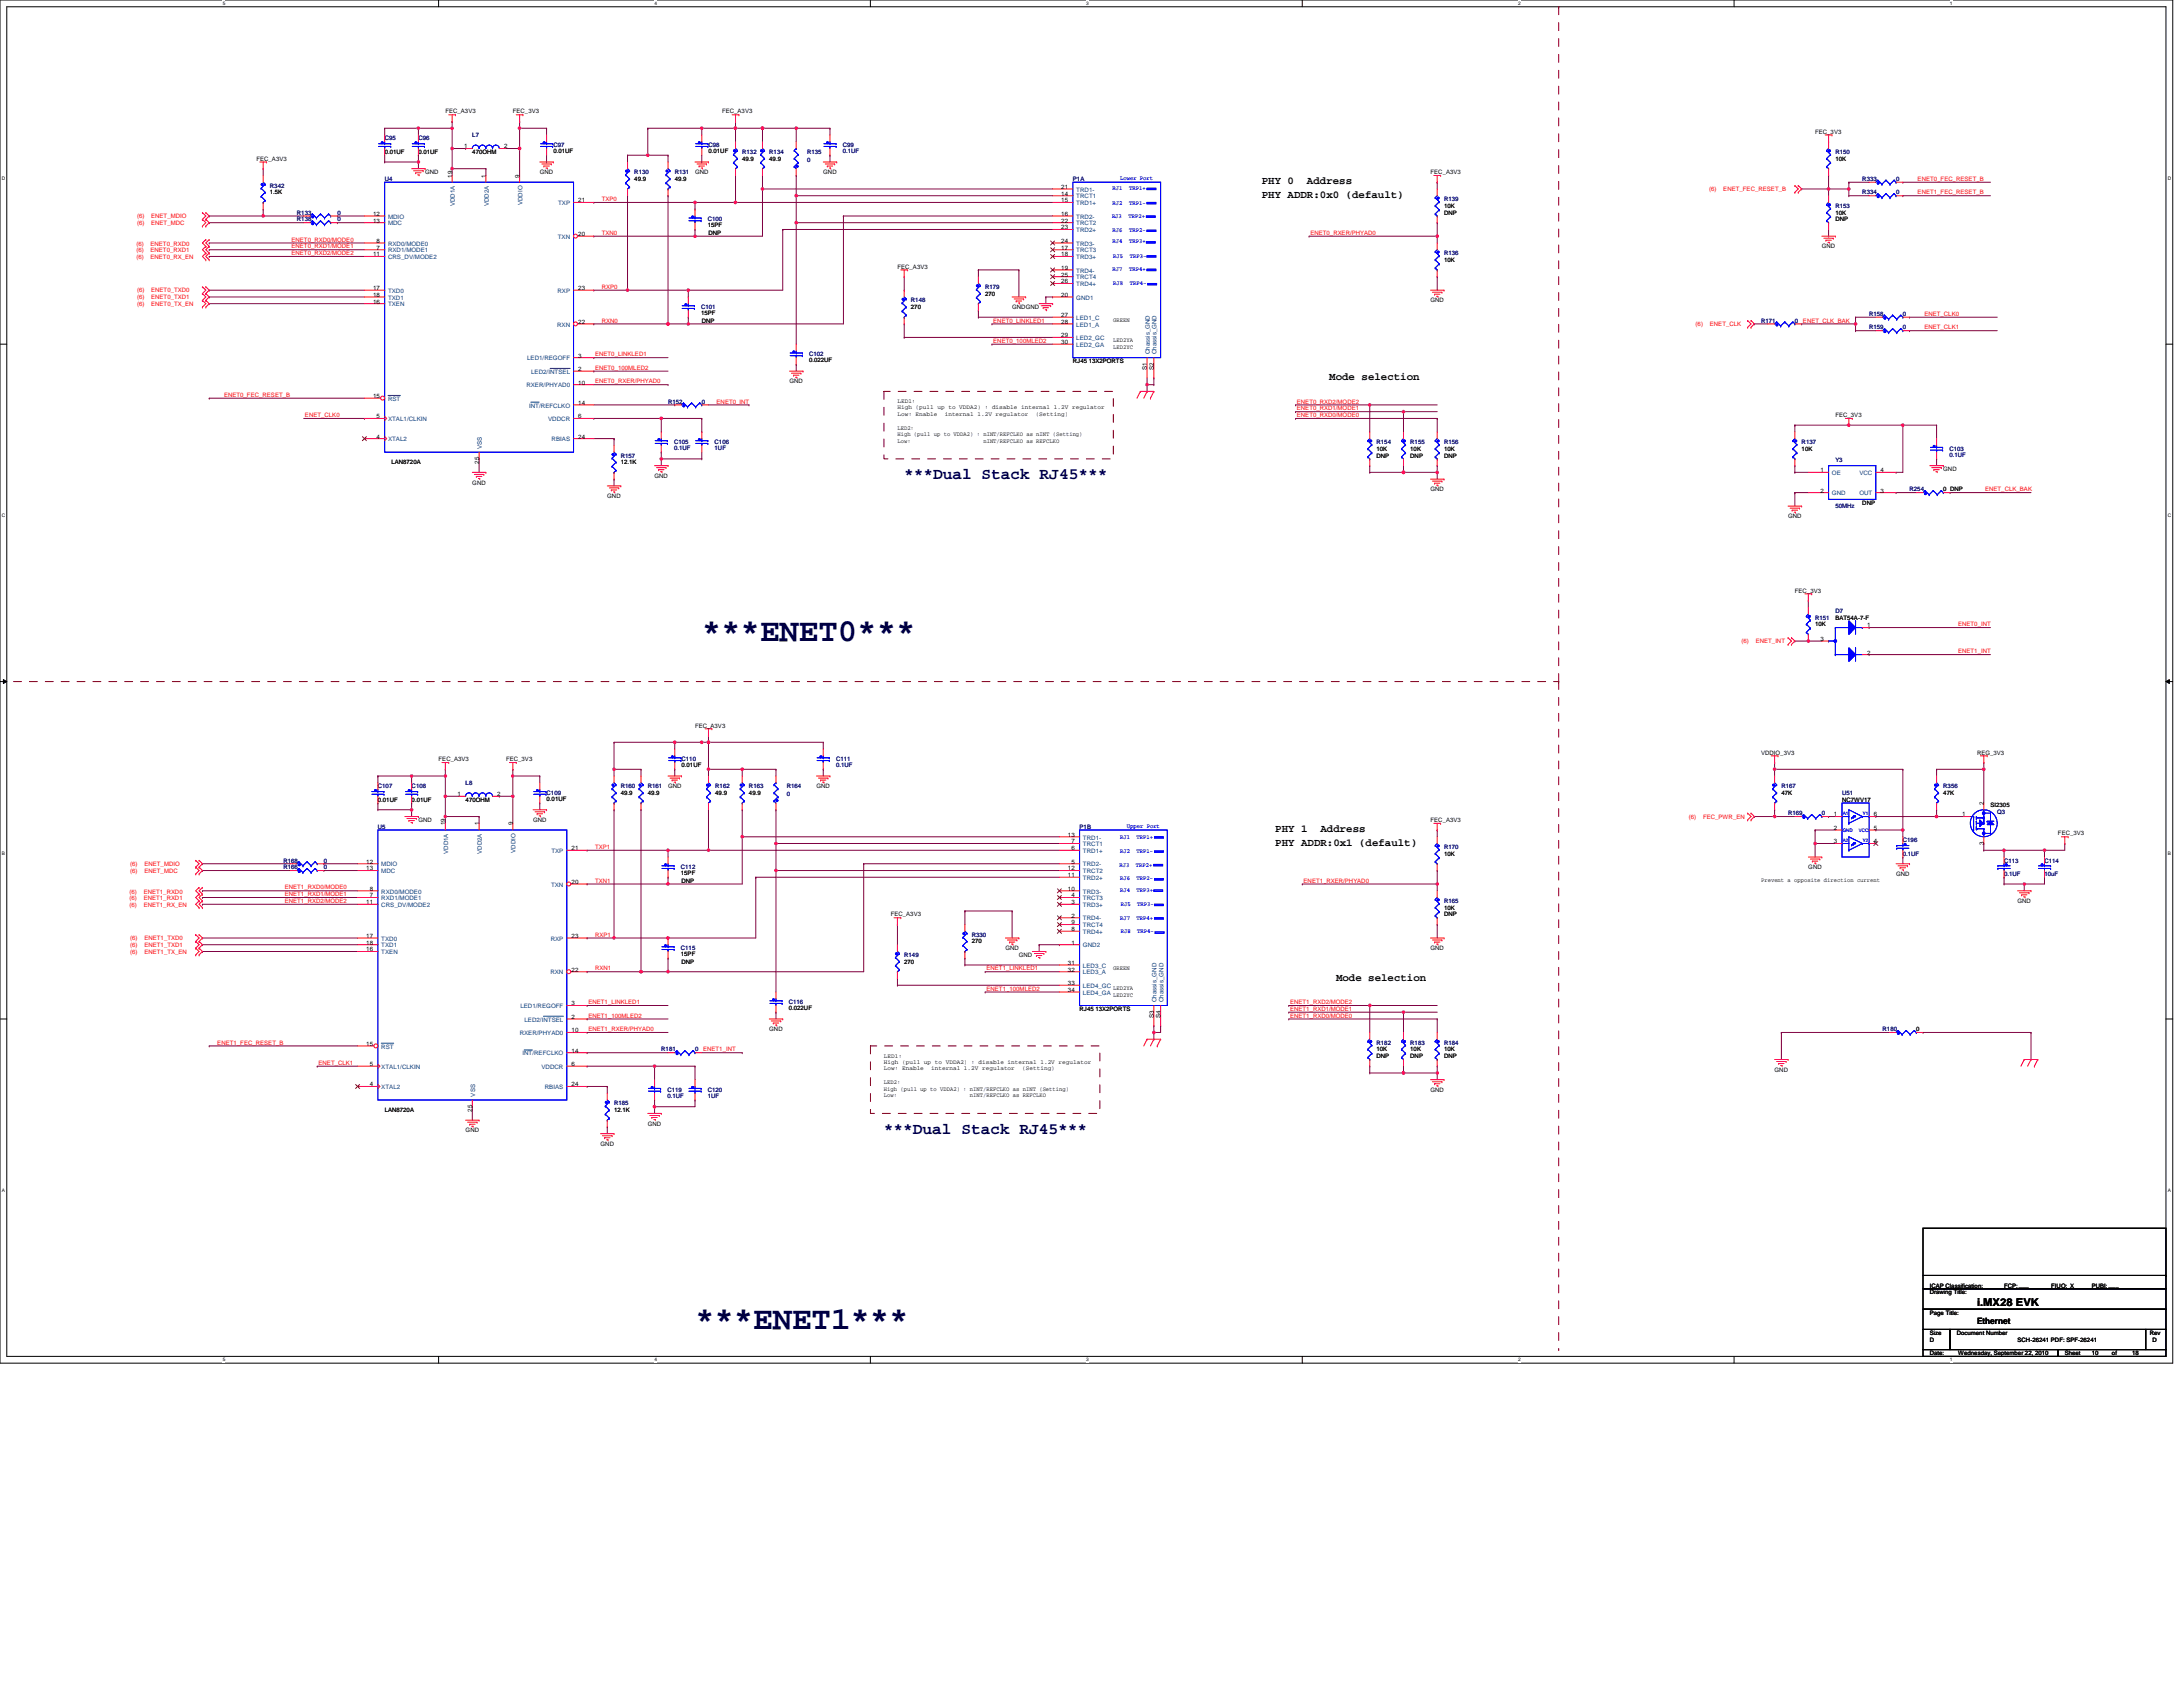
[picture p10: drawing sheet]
<svg xmlns="http://www.w3.org/2000/svg" width="279mm" height="216mm" viewBox="0 0 279 216" stroke-linecap="round" stroke-linejoin="round" font-family="sans-serif">
<defs><g id="words">
<g font-size="4.1" fill="#000040">
<text x="89.8" y="82">***ENET0***</text>
<text x="89" y="170.1">***ENET1***</text>
</g>
<g font-size="2.1" fill="#000040">
<text x="115.7" y="61.3">***Dual Stack RJ45***</text>
<text x="113.1" y="145.1">***Dual Stack RJ45***</text>
</g>
<g font-size="1.4">
<text x="161.5" y="23.6">PHY 0</text>
<text x="167.3" y="23.6">Address</text>
<text x="161.5" y="25.3">PHY ADDR:0x0 (default)</text>
<text x="170.1" y="48.6">Mode selection</text>
<text x="163.2" y="106.5">PHY 1</text>
<text x="169" y="106.5">Address</text>
<text x="163.2" y="108.2">PHY ADDR:0x1 (default)</text>
<text x="171" y="125.5">Mode selection</text>
<text x="253" y="167.1">i.MX28 EVK</text>
</g>
<text font-size="1.1" x="253" y="169.4">Ethernet</text>
<g font-size=".8" fill="#000080">
<text x="49.2" y="18">C95</text>
<text x="53.6" y="18">C96</text>
<text x="60.5" y="17.5">L7</text>
<text x="49.2" y="23.2">U4</text>
<text x="70.8" y="18.8">C97</text>
<text x="81.2" y="22.3">R130</text>
<text x="86.4" y="22.3">R131</text>
<text x="90.7" y="18.8">C98</text>
<text x="95" y="19.7">R132</text>
<text x="98.5" y="19.7">R134</text>
<text x="103.3" y="19.7">R135</text>
<text x="103.3" y="20.7">0</text>
<text x="107.9" y="18.8">C99</text>
<text x="107.9" y="19.6">0.1UF</text>
<text x="137.3" y="23.2">P1A</text>
<text x="234.9" y="19.7">R150</text>
<text x="238.4" y="23.2">R333</text>
<text x="242.7" y="23.2">0</text>
<text x="34.5" y="24">R342</text>
<text x="38" y="28.3">R138</text>
<text x="38" y="27.5">R133</text>
<text x="43.2" y="28.3">0</text>
<text x="43.2" y="27.5">0</text>
<text x="90.6" y="28.3">C100</text>
<text x="184.8" y="25.7">R139</text>
<text x="234.9" y="26.6">R153</text>
<text x="238.4" y="24.9">R334</text>
<text x="242.7" y="24.9">0</text>
<text x="184.8" y="32.7">R136</text>
<text x="89.7" y="39.6">C101</text>
<text x="116.6" y="38.7">R148</text>
<text x="126.1" y="37">R179</text>
<text x="225.4" y="41.3">R171</text>
<text x="229.7" y="41.3">0</text>
<text x="239.2" y="40.4">R158</text>
<text x="243.5" y="40.4">0</text>
<text x="103.5" y="45.6">C102</text>
<text x="239.2" y="42.2">R159</text>
<text x="243.5" y="42.2">0</text>
<text x="85.5" y="51.7">R152</text>
<text x="89.8" y="51.7">0</text>
<text x="79.5" y="58.6">R157</text>
<text x="86.3" y="56.8">C105</text>
<text x="86.3" y="57.6">0.1UF</text>
<text x="91.5" y="56.8">C106</text>
<text x="91.5" y="57.6">1UF</text>
<text x="176.2" y="56.8">R154</text>
<text x="180.5" y="56.8">R155</text>
<text x="184.8" y="56.8">R156</text>
<text x="230.6" y="56.8">R137</text>
<text x="234.9" y="59.1">Y3</text>
<text x="249.5" y="57.7">C103</text>
<text x="249.5" y="58.5">0.1UF</text>
<text x="234.9" y="64.9">50MHz</text>
<text x="244.4" y="62.9">R254</text>
<text x="232.3" y="79.3">R151</text>
<text x="234.9" y="78.4">D7</text>
<text x="48.4" y="100.9">C107</text>
<text x="52.7" y="100.9">C108</text>
<text x="59.6" y="100.4">L8</text>
<text x="70" y="101.7">C109</text>
<text x="79.5" y="100.9">R160</text>
<text x="82.9" y="100.9">R161</text>
<text x="87.2" y="97.4">C110</text>
<text x="91.5" y="100.9">R162</text>
<text x="95.9" y="100.9">R163</text>
<text x="100.7" y="100.9">R164</text>
<text x="100.7" y="101.9">0</text>
<text x="107" y="97.4">C111</text>
<text x="107" y="98.2">0.1UF</text>
<text x="228" y="100.9">R167</text>
<text x="235.8" y="101.7">U51</text>
<text x="248.7" y="100.9">R356</text>
<text x="48.4" y="106.1">U5</text>
<text x="138.2" y="106.1">P1B</text>
<text x="228.9" y="104.3">R169</text>
<text x="233.2" y="104.3">0</text>
<text x="243.5" y="107.8">C196</text>
<text x="255.6" y="104.2">Q3</text>
<text x="36.3" y="110.4">R168</text>
<text x="36.3" y="111.2">R166</text>
<text x="41.5" y="110.4">0</text>
<text x="41.5" y="111.2">0</text>
<text x="87.1" y="111.2">C112</text>
<text x="184.8" y="108.6">R170</text>
<text x="243.5" y="109.5">0.1UF</text>
<text x="256.5" y="110.4">C113</text>
<text x="256.5" y="112.1">0.1UF</text>
<text x="261.7" y="110.4">C114</text>
<text x="261.7" y="112.1">10uF</text>
<text x="124.4" y="119.9">R330</text>
<text x="184.8" y="115.6">R165</text>
<text x="87.1" y="121.6">C115</text>
<text x="115.7" y="122.5">R149</text>
<text x="101" y="128.5">C116</text>
<text x="241" y="132">R180</text>
<text x="84.6" y="134.6">R181</text>
<text x="89" y="134.6">0</text>
<text x="176.2" y="133.7">R182</text>
<text x="180.5" y="133.7">R183</text>
<text x="184.8" y="133.7">R184</text>
<text x="78.6" y="141.5">R185</text>
<text x="85.4" y="139.7">C119</text>
<text x="85.4" y="140.5">0.1UF</text>
<text x="90.6" y="139.7">C120</text>
<text x="90.6" y="140.5">1UF</text>
</g>
<g font-size=".8">
<text x="57" y="14.5">FEC_A3V3</text>
<text x="65.6" y="14.5">FEC_3V3</text>
<text x="92.4" y="14.5">FEC_A3V3</text>
<text x="232.3" y="17.1">FEC_3V3</text>
<text x="32.8" y="20.6">FEC_A3V3</text>
<text x="49.2" y="19.7">0.01UF</text>
<text x="53.6" y="19.7">0.01UF</text>
<text x="54.4" y="22.3">GND</text>
<text x="57.9" y="22.7" transform="rotate(-90 57.9 22.7)">19</text>
<text x="59.4" y="19">1</text>
<text x="60.5" y="19.7">470OHM</text>
<text x="62.2" y="22.7" transform="rotate(-90 62.2 22.7)">1</text>
<text x="64.5" y="19">2</text>
<text x="66.5" y="22.7" transform="rotate(-90 66.5 22.7)">9</text>
<text x="69.1" y="22.3">GND</text>
<text x="70.8" y="19.6">0.01UF</text>
<text x="81.2" y="23.2">49.9</text>
<text x="86.4" y="23.2">49.9</text>
<text x="89" y="22.3">GND</text>
<text x="90.7" y="19.6">0.01UF</text>
<text x="95" y="20.6">49.9</text>
<text x="98.5" y="20.6">49.9</text>
<text x="105.4" y="22.3">GND</text>
<text x="183.1" y="22.3">FEC_A3V3</text>
<text x="234.9" y="20.6">10K</text>
<text x="34.5" y="24.9">1.5K</text>
<text x="47.7" y="27.6">12</text>
<text x="47.7" y="28.5">13</text>
<text x="74" y="25.9">21</text>
<text x="90.6" y="29.1">15PF</text>
<text x="135.8" y="24.2">21</text>
<text x="135.8" y="25">14</text>
<text x="135.8" y="25.9">15</text>
<text x="135.8" y="27.6">16</text>
<text x="135.8" y="28.5">22</text>
<text x="135.8" y="29.4">23</text>
<text x="184.8" y="26.6">10K</text>
<text x="184.8" y="27.5">DNP</text>
<text x="234.9" y="27.5">10K</text>
<text x="234.9" y="28.3">DNP</text>
<text x="47.7" y="32.8">11</text>
<text x="48.2" y="32">7</text>
<text x="48.2" y="31.1">8</text>
<text x="74" y="30.2">20</text>
<text x="90.7" y="30.1">DNP</text>
<text x="114.9" y="34.4">FEC_A3V3</text>
<text x="135.8" y="31.1">24</text>
<text x="135.8" y="32">17</text>
<text x="135.8" y="32.8">18</text>
<text x="135.8" y="34.5">19</text>
<text x="135.8" y="35.4">25</text>
<text x="184.8" y="33.5">10K</text>
<text x="233.2" y="31.8">GND</text>
<text x="47.7" y="38.9">16</text>
<text x="47.7" y="37.1">17</text>
<text x="47.7" y="38">18</text>
<text x="74" y="37.1">23</text>
<text x="74" y="41.4">22</text>
<text x="89.7" y="40.3">15PF</text>
<text x="89.8" y="41.3">DNP</text>
<text x="116.6" y="39.6">270</text>
<text x="126.1" y="37.8">270</text>
<text x="129.5" y="39.6">GNDGND</text>
<text x="135.8" y="36.3">26</text>
<text x="135.8" y="38">20</text>
<text x="135.8" y="40.6">27</text>
<text x="135.8" y="41.4">28</text>
<text x="142.5" y="41.2">GREEN</text>
<text x="183.1" y="38.7">GND</text>
<text x="74" y="47.5">2</text>
<text x="74" y="45.8">3</text>
<text x="103.5" y="46.4">0.022UF</text>
<text x="135.8" y="43.2">29</text>
<text x="135.8" y="44">30</text>
<text x="137.3" y="46.5">RJ45 13X2PORTS</text>
<text x="142.5" y="43.8">LED2YA</text>
<text x="142.5" y="44.7">LED2YC</text>
<text x="146.8" y="47.3" transform="rotate(-90 146.8 47.3)">S1</text>
<text x="147.7" y="47.3" transform="rotate(-90 147.7 47.3)">S2</text>
<text x="47.7" y="50.9">15</text>
<text x="48.2" y="53.5">5</text>
<text x="74" y="53.5">6</text>
<text x="74" y="51.8">14</text>
<text x="74" y="49.2">10</text>
<text x="101" y="49.1">GND</text>
<text x="114.9" y="51.6">LED1:</text>
<text x="114.9" y="52.4">High (pull up to VDDA2) : disable internal 1.2V regulator</text>
<text x="114.9" y="53.2">Low: Enable</text>
<text x="120.9" y="53.2">internal 1.2V regulator</text>
<text x="132.6" y="53.2">(Setting)</text>
<text x="234.9" y="53.4">FEC_3V3</text>
<text x="48.2" y="56.1">4</text>
<text x="50.1" y="59.4">LAN8720A</text>
<text x="61.3" y="59.4" transform="rotate(-90 61.3 59.4)">25</text>
<text x="74" y="56.1">24</text>
<text x="79.5" y="59.4">12.1K</text>
<text x="114.9" y="55">LED2:</text>
<text x="114.9" y="55.8">High (pull up to VDDA2) : nINT/REFCLKO as nINT (Setting)</text>
<text x="114.9" y="56.7">Low:</text>
<text x="125.9" y="56.7">nINT/REFCLKO as REFCLKO</text>
<text x="176.2" y="57.7">10K</text>
<text x="176.2" y="58.6">DNP</text>
<text x="180.5" y="57.7">10K</text>
<text x="180.5" y="58.6">DNP</text>
<text x="184.8" y="57.7">10K</text>
<text x="184.8" y="58.6">DNP</text>
<text x="230.6" y="57.7">10K</text>
<text x="60.5" y="62">GND</text>
<text x="77.7" y="63.7">GND</text>
<text x="83.8" y="61.2">GND</text>
<text x="183.1" y="62.9">GND</text>
<text x="233" y="63">2</text>
<text x="233" y="60.4">1</text>
<text x="238.4" y="64.6">DNP</text>
<text x="240.7" y="63">3</text>
<text x="240.7" y="60.4">4</text>
<text x="248.7" y="60.3">GND</text>
<text x="248.7" y="62.9">0 DNP</text>
<text x="228.9" y="66.3">GND</text>
<text x="229.7" y="75.8">FEC_3V3</text>
<text x="232.3" y="80.2">10K</text>
<text x="233" y="82">3</text>
<text x="234.9" y="79.3">BAT54A-7-F</text>
<text x="239" y="83.8">2</text>
<text x="239" y="80.3">1</text>
<text x="89" y="93.1">FEC_A3V3</text>
<text x="56.1" y="97.4">FEC_A3V3</text>
<text x="58.5" y="101.9">1</text>
<text x="63.6" y="101.9">2</text>
<text x="64.8" y="97.4">FEC_3V3</text>
<text x="79.5" y="101.7">49.9</text>
<text x="82.9" y="101.7">49.9</text>
<text x="85.5" y="100.9">GND</text>
<text x="87.2" y="98.2">0.01UF</text>
<text x="91.5" y="101.7">49.9</text>
<text x="95.9" y="101.7">49.9</text>
<text x="104.5" y="100.9">GND</text>
<text x="225.4" y="96.6">VDDIO_3V3</text>
<text x="228" y="101.7">47K</text>
<text x="248.7" y="101.7">47K</text>
<text x="253" y="96.6">REG_3V3</text>
<text x="48.4" y="102.6">0.01UF</text>
<text x="52.7" y="102.6">0.01UF</text>
<text x="53.6" y="105.2">GND</text>
<text x="57" y="105.6" transform="rotate(-90 57 105.6)">19</text>
<text x="59.6" y="102.6">470OHM</text>
<text x="61.3" y="105.6" transform="rotate(-90 61.3 105.6)">1</text>
<text x="65.6" y="105.6" transform="rotate(-90 65.6 105.6)">9</text>
<text x="68.2" y="105.2">GND</text>
<text x="70" y="102.5">0.01UF</text>
<text x="136.7" y="107.1">13</text>
<text x="137.1" y="107.9">7</text>
<text x="183.1" y="105.2">FEC_A3V3</text>
<text x="234.7" y="104.5">1</text>
<text x="234.7" y="106.2">2</text>
<text x="234.7" y="107.9">3</text>
<text x="235.8" y="102.6">NC7WV17</text>
<text x="239.8" y="107.9">4</text>
<text x="239.8" y="106.2">5</text>
<text x="239.8" y="104.5">6</text>
<text x="251.1" y="104.5">1</text>
<text x="253.9" y="103" transform="rotate(-90 253.9 103)">2</text>
<text x="254.8" y="103.3">SI2305</text>
<text x="263.4" y="106.9">FEC_3V3</text>
<text x="46.9" y="110.5">12</text>
<text x="46.9" y="111.4">13</text>
<text x="47.3" y="114">8</text>
<text x="73.2" y="113.1">20</text>
<text x="73.2" y="108.8">21</text>
<text x="87.1" y="112">15PF</text>
<text x="87.2" y="113">DNP</text>
<text x="136.7" y="111.4">12</text>
<text x="136.7" y="112.3">11</text>
<text x="136.7" y="114">10</text>
<text x="137.1" y="108.8">6</text>
<text x="137.1" y="110.5">5</text>
<text x="184.8" y="109.5">10K</text>
<text x="225.4" y="112.9">Prevent a opposite direction current</text>
<text x="231.4" y="111.2">GND</text>
<text x="242.7" y="112.1">GND</text>
<text x="253.9" y="108.1" transform="rotate(-90 253.9 108.1)">3</text>
<text x="46.9" y="115.7">11</text>
<text x="47.3" y="114.9">7</text>
<text x="114" y="117.3">FEC_A3V3</text>
<text x="137.1" y="114.9">4</text>
<text x="137.1" y="115.7">3</text>
<text x="137.1" y="117.4">2</text>
<text x="137.1" y="118.3">9</text>
<text x="137.1" y="119.2">8</text>
<text x="184.8" y="116.4">10K</text>
<text x="184.8" y="117.3">DNP</text>
<text x="258.2" y="115.6">GND</text>
<text x="46.9" y="121.8">16</text>
<text x="46.9" y="120">17</text>
<text x="46.9" y="120.9">18</text>
<text x="73.2" y="120">23</text>
<text x="73.2" y="124.4">22</text>
<text x="87.1" y="122.4">15PF</text>
<text x="87.2" y="123.3">DNP</text>
<text x="115.7" y="123.3">270</text>
<text x="124.4" y="120.7">270</text>
<text x="128.7" y="121.6">GND</text>
<text x="130.4" y="122.5">GND</text>
<text x="136.7" y="123.5">31</text>
<text x="136.7" y="124.4">32</text>
<text x="137.1" y="120.9">1</text>
<text x="142.5" y="124.1">GREEN</text>
<text x="183.1" y="121.6">GND</text>
<text x="73.2" y="130.4">2</text>
<text x="73.2" y="128.7">3</text>
<text x="98.5" y="132">GND</text>
<text x="101" y="129.3">0.022UF</text>
<text x="136.7" y="126.1">33</text>
<text x="136.7" y="126.9">34</text>
<text x="138.2" y="129.4">RJ45 13X2PORTS</text>
<text x="142.5" y="126.7">LED2YA</text>
<text x="142.5" y="127.6">LED2YC</text>
<text x="147.7" y="130.3" transform="rotate(-90 147.7 130.3)">S3</text>
<text x="148.5" y="130.3" transform="rotate(-90 148.5 130.3)">S4</text>
<text x="245.3" y="132">0</text>
<text x="46.9" y="133.8">15</text>
<text x="47.3" y="136.4">5</text>
<text x="73.2" y="136.4">6</text>
<text x="73.2" y="134.7">14</text>
<text x="73.2" y="132.1">10</text>
<text x="113.1" y="135.3">LED1:</text>
<text x="113.1" y="136.2">High (pull up to VDDA2) : disable internal 1.2V regulator</text>
<text x="113.1" y="137">Low: Enable</text>
<text x="119.2" y="137">internal 1.2V regulator</text>
<text x="130.8" y="137">(Setting)</text>
<text x="176.2" y="134.6">10K</text>
<text x="176.2" y="135.4">DNP</text>
<text x="180.5" y="134.6">10K</text>
<text x="180.5" y="135.4">DNP</text>
<text x="184.8" y="134.6">10K</text>
<text x="184.8" y="135.4">DNP</text>
<text x="227.1" y="137.1">GND</text>
<text x="47.3" y="139">4</text>
<text x="49.2" y="142.3">LAN8720A</text>
<text x="60.4" y="142.3" transform="rotate(-90 60.4 142.3)">25</text>
<text x="73.2" y="139">24</text>
<text x="78.6" y="142.3">12.1K</text>
<text x="113.1" y="138.8">LED2:</text>
<text x="113.1" y="139.6">High (pull up to VDDA2) : nINT/REFCLKO as nINT (Setting)</text>
<text x="113.1" y="140.4">Low:</text>
<text x="124.1" y="140.4">nINT/REFCLKO as REFCLKO</text>
<text x="183.1" y="139.7">GND</text>
<text x="59.6" y="144.9">GND</text>
<text x="76.9" y="146.7">GND</text>
<text x="82.9" y="144.1">GND</text>
<text x="247" y="165.6">Drawing Title:</text>
<text x="247" y="164.8">ICAP Classification:</text>
<text x="256.5" y="164.8">FCP:___</text>
<text x="262.5" y="164.8">FIUO: X</text>
<text x="267.7" y="164.8">PUBI: ___</text>
<text x="247" y="168.2">Page Title:</text>
<text x="247" y="170.8">Size</text>
<text x="247" y="173.4">Date:</text>
<text x="247" y="171.7">D</text>
<text x="250.4" y="170.8">Document Number</text>
<text x="250.6" y="173.4">Wednesday, September 22, 2010</text>
<text x="258.2" y="171.7">SCH-26241 PDF: SPF-26241</text>
<text x="264.3" y="173.4">Sheet</text>
<text x="267.7" y="173.4">10</text>
<text x="270.3" y="173.4">of</text>
<text x="272.9" y="173.4">18</text>
<text x="275.1" y="170.8">Rev</text>
<text x="275.5" y="171.7">D</text>
</g>
<g font-size=".8" fill="#00f">
<text x="143.4" y="23.1">Lower Port</text>
<text x="142.3" y="27.9">RJ3</text>
<text x="142.4" y="24.4">RJ1</text>
<text x="142.4" y="26.2">RJ2</text>
<text x="142.4" y="29.6">RJ6</text>
<text x="144.4" y="27.9">TRP2+</text>
<text x="144.5" y="24.4">TRP1+</text>
<text x="144.5" y="26.2">TRP1-</text>
<text x="144.5" y="29.6">TRP2-</text>
<text x="142.4" y="31.1">RJ4</text>
<text x="142.4" y="34.7">RJ7</text>
<text x="142.5" y="33">RJ5</text>
<text x="144.5" y="31.1">TRP3+</text>
<text x="144.5" y="34.7">TRP4+</text>
<text x="144.6" y="33">TRP3-</text>
<text x="142.5" y="36.5">RJ8</text>
<text x="144.6" y="36.5">TRP4-</text>
<text x="143.4" y="107.4">RJ1</text>
<text x="144.2" y="106">Upper Port</text>
<text x="145.5" y="107.4">TRP1+</text>
<text x="143.3" y="110.9">RJ3</text>
<text x="143.4" y="109.2">RJ2</text>
<text x="143.4" y="112.6">RJ6</text>
<text x="145.4" y="110.9">TRP2+</text>
<text x="145.5" y="109.2">TRP1-</text>
<text x="145.5" y="112.6">TRP2-</text>
<text x="143.4" y="117.7">RJ7</text>
<text x="143.4" y="114.1">RJ4</text>
<text x="143.4" y="119.5">RJ8</text>
<text x="143.4" y="116">RJ5</text>
<text x="145.5" y="117.7">TRP4+</text>
<text x="145.5" y="114.1">TRP3+</text>
<text x="145.6" y="119.5">TRP4-</text>
<text x="145.6" y="116">TRP3-</text>
</g>
<g font-size=".8" fill="#f00">
<text x="245.4" y="23.2">ENET0_FEC_RESET_B</text>
<text x="17.5" y="27.9">(6)</text>
<text x="17.5" y="28.8">(6)</text>
<text x="19.3" y="27.9">ENET_MDIO</text>
<text x="19.3" y="28.8">ENET_MDC</text>
<text x="77" y="25.7">TXP0</text>
<text x="218.8" y="24.4">(6)</text>
<text x="220.6" y="24.4">ENET_FEC_RESET_B</text>
<text x="245.4" y="24.9">ENET1_FEC_RESET_B</text>
<text x="17.5" y="32.3">(6)</text>
<text x="17.5" y="31.4">(6)</text>
<text x="17.5" y="33.2">(6)</text>
<text x="19.3" y="32.3">ENET0_RXD1</text>
<text x="19.3" y="31.4">ENET0_RXD0</text>
<text x="19.3" y="33.2">ENET0_RX_EN</text>
<text x="37.3" y="30.9">ENET0_RXD0/MODE0</text>
<text x="37.3" y="31.8">ENET0_RXD1/MODE1</text>
<text x="37.3" y="32.6">ENET0_RXD2/MODE2</text>
<text x="77" y="30.1">TXN0</text>
<text x="167.7" y="30.1">ENET0_RXER/PHYAD0</text>
<text x="17.5" y="39.1">(6)</text>
<text x="17.5" y="37.4">(6)</text>
<text x="17.5" y="38.3">(6)</text>
<text x="19.3" y="39.1">ENET0_TX_EN</text>
<text x="19.3" y="37.4">ENET0_TXD0</text>
<text x="19.3" y="38.3">ENET0_TXD1</text>
<text x="77" y="37">RXP0</text>
<text x="77" y="41.3">RXN0</text>
<text x="127.1" y="41.3">ENET0_LINKLED1</text>
<text x="217" y="41.7">(6)</text>
<text x="218.8" y="41.7">ENET_CLK</text>
<text x="230.8" y="41.3">ENET_CLK_BAK</text>
<text x="246.3" y="40.4">ENET_CLK0</text>
<text x="76.2" y="45.6">ENET0_LINKLED1</text>
<text x="76.2" y="47.3">ENET0_100MLED2</text>
<text x="127.1" y="43.9">ENET0_100MLED2</text>
<text x="246.3" y="42.2">ENET_CLK1</text>
<text x="28.7" y="50.8">ENET0_FEC_RESET_B</text>
<text x="39" y="53.4">ENET_CLK0</text>
<text x="76.2" y="49.1">ENET0_RXER/PHYAD0</text>
<text x="91.7" y="51.6">ENET0_INT</text>
<text x="166" y="53.4">ENET0_RXD0/MODE0</text>
<text x="166" y="52.5">ENET0_RXD1/MODE1</text>
<text x="166" y="51.6">ENET0_RXD2/MODE2</text>
<text x="254.1" y="62.9">ENET_CLK_BAK</text>
<text x="222.9" y="82.3">(6)</text>
<text x="224.7" y="82.3">ENET_INT</text>
<text x="250.6" y="80.1">ENET0_INT</text>
<text x="250.6" y="83.6">ENET1_INT</text>
<text x="216.2" y="104.8">(6)</text>
<text x="218" y="104.8">FEC_PWR_EN</text>
<text x="16.7" y="110.8">(6)</text>
<text x="16.7" y="111.7">(6)</text>
<text x="18.5" y="110.8">ENET_MDIO</text>
<text x="18.5" y="111.7">ENET_MDC</text>
<text x="36.4" y="113.8">ENET1_RXD0/MODE0</text>
<text x="76.2" y="108.6">TXP1</text>
<text x="76.2" y="113">TXN1</text>
<text x="166.8" y="113">ENET1_RXER/PHYAD0</text>
<text x="16.6" y="115.2">(6)</text>
<text x="16.6" y="114.4">(6)</text>
<text x="16.6" y="116.1">(6)</text>
<text x="18.4" y="115.2">ENET1_RXD1</text>
<text x="18.4" y="114.4">ENET1_RXD0</text>
<text x="18.4" y="116.1">ENET1_RX_EN</text>
<text x="36.4" y="114.7">ENET1_RXD1/MODE1</text>
<text x="36.4" y="115.6">ENET1_RXD2/MODE2</text>
<text x="76.2" y="119.9">RXP1</text>
<text x="16.7" y="122">(6)</text>
<text x="16.7" y="120.3">(6)</text>
<text x="16.7" y="121.2">(6)</text>
<text x="18.5" y="122">ENET1_TX_EN</text>
<text x="18.5" y="120.3">ENET1_TXD0</text>
<text x="18.5" y="121.2">ENET1_TXD1</text>
<text x="76.2" y="124.2">RXN1</text>
<text x="126.3" y="124.2">ENET1_LINKLED1</text>
<text x="75.3" y="132">ENET1_RXER/PHYAD0</text>
<text x="75.3" y="128.5">ENET1_LINKLED1</text>
<text x="75.3" y="130.2">ENET1_100MLED2</text>
<text x="126.3" y="126.8">ENET1_100MLED2</text>
<text x="165.1" y="130.2">ENET1_RXD0/MODE0</text>
<text x="165.1" y="129.4">ENET1_RXD1/MODE1</text>
<text x="165.1" y="128.5">ENET1_RXD2/MODE2</text>
<text x="27.8" y="133.7">ENET1_FEC_RESET_B</text>
<text x="40.8" y="136.3">ENET_CLK1</text>
<text x="90" y="134.6">ENET1_INT</text>
</g>
<g font-size=".8" fill="#004080">
<text x="49.7" y="28">MDIO</text>
<text x="49.7" y="28.9">MDC</text>
<text x="58.2" y="26.4" transform="rotate(-90 58.2 26.4)">VDD1A</text>
<text x="62.5" y="26.4" transform="rotate(-90 62.5 26.4)">VDD2A</text>
<text x="66.9" y="26.3" transform="rotate(-90 66.9 26.3)">VDDIO</text>
<text x="71.4" y="26.3">TXP</text>
<text x="137.8" y="24.5">TRD1-</text>
<text x="137.8" y="25.4">TRCT1</text>
<text x="137.8" y="26.3">TRD1+</text>
<text x="137.8" y="28">TRD2-</text>
<text x="137.8" y="28.9">TRCT2</text>
<text x="137.8" y="29.7">TRD2+</text>
<text x="49.7" y="32.3">RXD1/MODE1</text>
<text x="49.7" y="31.4">RXD0/MODE0</text>
<text x="49.7" y="33.2">CRS_DV/MODE2</text>
<text x="71.4" y="30.6">TXN</text>
<text x="137.8" y="31.4">TRD3-</text>
<text x="137.8" y="32.3">TRCT3</text>
<text x="137.8" y="33.2">TRD3+</text>
<text x="137.8" y="34.9">TRD4-</text>
<text x="137.8" y="35.8">TRCT4</text>
<text x="49.7" y="39.2">TXEN</text>
<text x="49.7" y="37.5">TXD0</text>
<text x="49.7" y="38.4">TXD1</text>
<text x="71.3" y="41.8">RXN</text>
<text x="71.3" y="37.5">RXP</text>
<text x="137.8" y="36.6">TRD4+</text>
<text x="137.8" y="38.4">GND1</text>
<text x="137.8" y="40.9">LED1_C</text>
<text x="137.8" y="41.8">LED1_A</text>
<text x="67.5" y="46.1">LED1/REGOFF</text>
<text x="68" y="47.8">LED2/INTSEL</text>
<text x="137.8" y="43.5">LED2_GC</text>
<text x="137.8" y="44.4">LED2_GA</text>
<text x="147.2" y="45.3" transform="rotate(-90 147.2 45.3)">Chassis_GND</text>
<text x="148" y="45.3" transform="rotate(-90 148 45.3)">Chassis_GND</text>
<text x="49.7" y="51.3">RST</text>
<text x="49.7" y="53.9">XTAL1/CLKIN</text>
<text x="67.4" y="49.6">RXER/PHYAD0</text>
<text x="67.7" y="52.2">INT/REFCLKO</text>
<text x="70.2" y="53.9">VDDCR</text>
<text x="49.7" y="56.5">XTAL2</text>
<text x="61.7" y="57.4" transform="rotate(-90 61.7 57.4)">VSS</text>
<text x="70.6" y="56.5">RBIAS</text>
<text x="234.5" y="63.4">GND</text>
<text x="234.5" y="60.8">OE</text>
<text x="238" y="63.4">OUT</text>
<text x="238" y="60.8">VCC</text>
<text x="138.6" y="107.4">TRD1-</text>
<text x="48.8" y="110.9">MDIO</text>
<text x="48.8" y="111.8">MDC</text>
<text x="57.4" y="109.3" transform="rotate(-90 57.4 109.3)">VDD1A</text>
<text x="61.7" y="109.3" transform="rotate(-90 61.7 109.3)">VDD2A</text>
<text x="66" y="109.2" transform="rotate(-90 66 109.2)">VDDIO</text>
<text x="70.5" y="113.5">TXN</text>
<text x="70.6" y="109.2">TXP</text>
<text x="138.6" y="108.3">TRCT1</text>
<text x="138.6" y="109.2">TRD1+</text>
<text x="138.6" y="110.9">TRD2-</text>
<text x="138.6" y="111.8">TRCT2</text>
<text x="138.6" y="112.6">TRD2+</text>
<text x="48.8" y="115.2">RXD1/MODE1</text>
<text x="48.8" y="114.4">RXD0/MODE0</text>
<text x="48.8" y="116.1">CRS_DV/MODE2</text>
<text x="138.6" y="114.4">TRD3-</text>
<text x="138.6" y="115.2">TRCT3</text>
<text x="138.6" y="116.1">TRD3+</text>
<text x="138.6" y="117.8">TRD4-</text>
<text x="138.6" y="118.7">TRCT4</text>
<text x="138.6" y="119.5">TRD4+</text>
<text x="48.8" y="122.1">TXEN</text>
<text x="48.8" y="120.4">TXD0</text>
<text x="48.8" y="121.3">TXD1</text>
<text x="70.4" y="124.7">RXN</text>
<text x="70.5" y="120.4">RXP</text>
<text x="138.6" y="121.3">GND2</text>
<text x="138.6" y="123.8">LED3_C</text>
<text x="138.6" y="124.7">LED3_A</text>
<text x="66.6" y="129">LED1/REGOFF</text>
<text x="67.1" y="130.8">LED2/INTSEL</text>
<text x="138.6" y="126.4">LED4_GC</text>
<text x="138.6" y="127.3">LED4_GA</text>
<text x="148" y="128.2" transform="rotate(-90 148 128.2)">Chassis_GND</text>
<text x="148.9" y="128.2" transform="rotate(-90 148.9 128.2)">Chassis_GND</text>
<text x="48.8" y="134.2">RST</text>
<text x="48.8" y="136.8">XTAL1/CLKIN</text>
<text x="66.5" y="132.5">RXER/PHYAD0</text>
<text x="66.9" y="135.1">INT/REFCLKO</text>
<text x="69.3" y="136.8">VDDCR</text>
<text x="48.8" y="139.4">XTAL2</text>
<text x="60.8" y="140.3" transform="rotate(-90 60.8 140.3)">VSS</text>
<text x="69.7" y="139.4">RBIAS</text>
</g>
<g font-size=".6">
<text x="28.5" y=".6">5</text>
<text x="83.8" y=".6">4</text>
<text x="139" y=".6">3</text>
<text x="194.3" y=".6">2</text>
<text x="249.6" y=".6">1</text>
<text x=".2" y="23">D</text>
<text x="277.4" y="23">D</text>
<text x=".2" y="66.2">C</text>
<text x="277.4" y="66.2">C</text>
<text x=".2" y="109.4">B</text>
<text x="277.4" y="109.4">B</text>
<text x=".2" y="152.5">A</text>
<text x="277.4" y="152.5">A</text>
<text x="28.5" y="174.2">5</text>
<text x="83.8" y="174.2">4</text>
<text x="139" y="174.2">3</text>
<text x="194.3" y="174.2">2</text>
<text x="249.6" y="174.2">1</text>
</g>
<g font-size=".6" fill="#00f">
<text x="235.8" y="104.4">A1</text>
<text x="235.8" y="107.8">A2</text>
<text x="235.8" y="106.4">GND</text>
<text x="237.9" y="106.4">VCC</text>
<text x="238.4" y="107.8">Y2</text>
<text x="238.4" y="104.4">Y1</text>
</g>
</g></defs>
<path d="M0 0h278.1v174.5h-278.1zM.9 .9h276.3v172.7h-276.3z" fill="none" stroke="#000" stroke-width=".13"/>
<g fill="#fff">
<path d="M28.5 .1h.3v.7h-.3z"/>
<path d="M28.5 173.7h.3v.7h-.3z"/>
</g>
<path d="M56.1 0v.9M56.1 173.6v.9" fill="none" stroke="#000" stroke-width=".13"/>
<g fill="#fff">
<path d="M83.8 .1h.3v.7h-.3z"/>
<path d="M83.8 173.7h.3v.7h-.3z"/>
</g>
<path d="M111.4 0v.9M111.4 173.6v.9" fill="none" stroke="#000" stroke-width=".13"/>
<g fill="#fff">
<path d="M139 .1h.4v.7h-.4z"/>
<path d="M139 173.7h.4v.7h-.4z"/>
</g>
<path d="M166.7 0v.9M166.7 173.6v.9" fill="none" stroke="#000" stroke-width=".13"/>
<g fill="#fff">
<path d="M194.3 .1h.3v.7h-.3z"/>
<path d="M194.3 173.7h.3v.7h-.3z"/>
</g>
<path d="M221.9 0v.9M221.9 173.6v.9" fill="none" stroke="#000" stroke-width=".13"/>
<g fill="#fff">
<path d="M249.6 .1h.3v.7h-.3z"/>
<path d="M249.6 173.7h.3v.7h-.3z"/>
<path d="M.2 22.5h.5v.6h-.5z"/>
<path d="M277.4 22.5h.5v.6h-.5z"/>
<path d="M.2 65.6h.5v.7h-.5z"/>
<path d="M277.4 65.6h.5v.7h-.5z"/>
</g>
<path d="M0 44h.9M277.2 44h.9" fill="none" stroke="#000" stroke-width=".13"/>
<g fill="#fff">
<path d="M.2 108.8h.4v.7h-.4z"/>
<path d="M277.4 108.8h.4v.7h-.4z"/>
</g>
<path d="M0 87.2h.9M.4 87l.5 .2-.5 .3zM277.2 87.2l.5-.2v.5zM277.2 87.2h.9" fill="none" stroke="#000" stroke-width=".13"/>
<path d="M.4 87l.5 .2-.5 .3zM277.2 87.2l.5-.2v.5z" fill="#000"/>
<g fill="#fff">
<path d="M.2 152h.4v.7h-.4z"/>
<path d="M277.4 152h.4v.7h-.4z"/>
</g>
<path d="M0 130.4h.9M277.2 130.4h.9" fill="none" stroke="#000" stroke-width=".13"/>
<path d="M76 53.6h.1M76 53.6h8.6M179.6 52.7h.1M179.6 52.7v2.6" fill="none" stroke="#800040" stroke-width=".13"/>
<circle cx="84.6" cy="53.5" r=".17" fill="#f0f"/>
<circle cx="84.6" cy="53.5" r=".17" fill="none" stroke="#f0f" stroke-width=".13"/>
<g fill="none" stroke="#800040" stroke-width=".13">
<path d="M66.5 16.4h.1M66.5 16.4h3.5M70 16.4h.1M70 16.4v.9M97.6 22.5h.1M97.6 24.2h.1M97.6 22.5v1.7M97.6 24.2h37.1M84.6 53.6h.1M84.6 53.6v1.7M175.3 51.8h.1M175.3 51.8v3.5"/>
<path d="M78.6 61.3h.1M78.6 61.3v.9"/>
</g>
<circle cx="97.6" cy="24.2" r=".17" fill="#f0f"/>
<circle cx="97.6" cy="24.2" r=".17" fill="none" stroke="#f0f" stroke-width=".13"/>
<path d="M94.1 25.9h.1M94.1 25.9h40.6" fill="none" stroke="#800040" stroke-width=".13"/>
<circle cx="94.1" cy="25.9" r=".17" fill="#f0f"/>
<circle cx="94.1" cy="25.9" r=".17" fill="none" stroke="#f0f" stroke-width=".13"/>
<path d="M82.9 16.4h.1M82.9 16.4v3.5" fill="none" stroke="#800040" stroke-width=".13"/>
<circle cx="82.9" cy="19.9" r=".17" fill="#f0f"/>
<circle cx="82.9" cy="19.9" r=".17" fill="none" stroke="#f0f" stroke-width=".13"/>
<path d="M80.3 19.9h.1M80.3 19.9v.8M82.9 19.9h.1M82.9 19.9h2.6M85.5 19.9h.1M85.5 19.9v.8M94.1 16.4h.1M94.1 16.4v1.7M89 25.9h.1M89 25.9h5.1" fill="none" stroke="#800040" stroke-width=".13"/>
<circle cx="89" cy="25.9" r=".17" fill="#f0f"/>
<circle cx="89" cy="25.9" r=".17" fill="none" stroke="#f0f" stroke-width=".13"/>
<path d="M85.5 25.1h.1M85.5 25.1v16.4M183.9 35.4h.1M183.9 35.4v1.7" fill="none" stroke="#800040" stroke-width=".13"/>
<circle cx="85.5" cy="41.5" r=".17" fill="#f0f"/>
<circle cx="85.5" cy="41.5" r=".17" fill="none" stroke="#f0f" stroke-width=".13"/>
<path d="M76 25.9h.1M76 25.9h13M100.2 29.4h.1M100.2 29.4h34.5M100.2 29.4v7.7M101.9 28.5h.1M101.9 28.5v15.5M88.1 40.6h.1M88.1 40.6v.9" fill="none" stroke="#800040" stroke-width=".13"/>
<circle cx="101.9" cy="28.5" r=".17" fill="#f0f"/>
<circle cx="101.9" cy="28.5" r=".17" fill="none" stroke="#f0f" stroke-width=".13"/>
<path d="M76 30.2h.1M76 30.2h13M107.9 27.6h.1M107.9 27.6h26.8M107.9 27.6v13.9" fill="none" stroke="#800040" stroke-width=".13"/>
<circle cx="89" cy="30.2" r=".17" fill="#f0f"/>
<circle cx="89" cy="30.2" r=".17" fill="none" stroke="#f0f" stroke-width=".13"/>
<path d="M80.3 37.1h.1M80.3 37.1h7.8M101.9 25.1h.1M101.9 25.1v3.4" fill="none" stroke="#800040" stroke-width=".13"/>
<circle cx="88.1" cy="37.1" r=".17" fill="#f0f"/>
<circle cx="88.1" cy="37.1" r=".17" fill="none" stroke="#f0f" stroke-width=".13"/>
<path d="M89.8 16.4h.1M89.8 16.4v.9M94.1 16.4h.1M94.1 16.4h3.5M88.1 37.1h.1M88.1 37.1h12.1M101.9 46.6h.1M101.9 46.6v.9" fill="none" stroke="#800040" stroke-width=".13"/>
<circle cx="97.6" cy="16.4" r=".17" fill="#f0f"/>
<circle cx="97.6" cy="16.4" r=".17" fill="none" stroke="#f0f" stroke-width=".13"/>
<circle cx="94.1" cy="16.4" r=".17" fill="#f0f"/>
<circle cx="94.1" cy="16.4" r=".17" fill="none" stroke="#f0f" stroke-width=".13"/>
<path d="M183.9 30.2h.1M183.9 30.2v.9" fill="none" stroke="#800040" stroke-width=".13"/>
<circle cx="183.9" cy="30.2" r=".17" fill="#f0f"/>
<circle cx="183.9" cy="30.2" r=".17" fill="none" stroke="#f0f" stroke-width=".13"/>
<g fill="none" stroke="#800040" stroke-width=".13">
<path d="M101.9 16.4h.1M101.9 16.4h4.3M106.2 19.9h.1M106.2 19.9v.8M78.6 56.1h.1M78.6 56.1v.9M175.3 51.8h.1M175.3 51.8h8.6M179.6 52.7h.1M179.6 52.7h4.3M228 132.1h.1M228 132.1h13.8"/>
<path d="M228 132.1v3.5M246.1 132.1h.1M246.1 132.1h13.8M259.9 132.1h.1M259.9 132.1v3.5"/>
</g>
<circle cx="101.9" cy="16.4" r=".17" fill="#f0f"/>
<circle cx="101.9" cy="16.4" r=".17" fill="none" stroke="#f0f" stroke-width=".13"/>
<path d="M106.2 16.4h.1M106.2 16.4v.9M101.9 22.5h.1M101.9 22.5v2.6" fill="none" stroke="#800040" stroke-width=".13"/>
<circle cx="101.9" cy="25" r=".17" fill="#f0f"/>
<circle cx="101.9" cy="25" r=".17" fill="none" stroke="#f0f" stroke-width=".13"/>
<path d="M57.9 21.6h.1M57.9 21.6v.9" fill="none" stroke="#800040" stroke-width=".13"/>
<circle cx="57.9" cy="21.6" r=".17" fill="#f0f"/>
<circle cx="57.9" cy="21.6" r=".17" fill="none" stroke="#f0f" stroke-width=".13"/>
<path d="M179.6 59.6h.1M179.6 59.6v.9" fill="none" stroke="#800040" stroke-width=".13"/>
<circle cx="179.6" cy="60.5" r=".17" fill="#f0f"/>
<circle cx="179.6" cy="60.5" r=".17" fill="none" stroke="#f0f" stroke-width=".13"/>
<path d="M175.3 59.6h.1M175.3 59.6v.9M183.9 59.6h.1M183.9 59.6v1.7M175.3 60.5h.1M175.3 60.5h8.6M179.6 60.5h.1M183.9 60.5h.1" fill="none" stroke="#800040" stroke-width=".13"/>
<circle cx="183.9" cy="60.5" r=".17" fill="#f0f"/>
<circle cx="183.9" cy="60.5" r=".17" fill="none" stroke="#f0f" stroke-width=".13"/>
<circle cx="179.6" cy="60.5" r=".17" fill="#f0f"/>
<circle cx="179.6" cy="60.5" r=".17" fill="none" stroke="#f0f" stroke-width=".13"/>
<path d="M66.5 19h.1M66.5 19v3.5M62.2 21.6h.1M62.2 21.6v.9M84.6 58.7h.1M84.6 58.7v.9M183.9 53.6h.1M183.9 53.6v1.7" fill="none" stroke="#800040" stroke-width=".13"/>
<circle cx="66.5" cy="19" r=".17" fill="#f0f"/>
<circle cx="66.5" cy="19" r=".17" fill="none" stroke="#f0f" stroke-width=".13"/>
<path d="M165.8 53.6h.1M165.8 52.7h.1M165.8 53.6h18.1M165.8 52.7h13.8" fill="none" stroke="#800040" stroke-width=".13"/>
<circle cx="179.6" cy="52.7" r=".17" fill="#f0f"/>
<circle cx="179.6" cy="52.7" r=".17" fill="none" stroke="#f0f" stroke-width=".13"/>
<path d="M165.8 51.8h.1M165.8 51.8h9.5" fill="none" stroke="#800040" stroke-width=".13"/>
<circle cx="175.3" cy="51.8" r=".17" fill="#f0f"/>
<circle cx="175.3" cy="51.8" r=".17" fill="none" stroke="#f0f" stroke-width=".13"/>
<path d="M57.9 19h.1M57.9 19v2.6M57.9 21.6h.1M57.9 21.6h4.3" fill="none" stroke="#800040" stroke-width=".13"/>
<circle cx="57.9" cy="19" r=".17" fill="#f0f"/>
<circle cx="57.9" cy="19" r=".17" fill="none" stroke="#f0f" stroke-width=".13"/>
<path d="M57.9 16.4h.1M57.9 16.4v2.6h1.7M59.6 19h.1" fill="none" stroke="#800040" stroke-width=".13"/>
<circle cx="57.9" cy="16.4" r=".17" fill="#f0f"/>
<circle cx="57.9" cy="16.4" r=".17" fill="none" stroke="#f0f" stroke-width=".13"/>
<path d="M64.8 19h1.7M66.5 19h.1M66.5 16.4h.1M66.5 16.4v2.6" fill="none" stroke="#800040" stroke-width=".13"/>
<circle cx="66.5" cy="16.4" r=".17" fill="#f0f"/>
<circle cx="66.5" cy="16.4" r=".17" fill="none" stroke="#f0f" stroke-width=".13"/>
<path d="M49.2 17.3h.1M49.2 16.4h.1M49.2 16.4h8.7M49.2 16.4v.9M53.6 16.4h.1M53.6 16.4v.9M70 19.9v.8M70 20.7h.1" fill="none" stroke="#800040" stroke-width=".13"/>
<circle cx="53.5" cy="16.4" r=".17" fill="#f0f"/>
<circle cx="53.5" cy="16.4" r=".17" fill="none" stroke="#f0f" stroke-width=".13"/>
<path d="M49.2 19.9v.8M49.2 20.7h.1M49.2 20.7h4.4M53.6 20.7h.1" fill="none" stroke="#800040" stroke-width=".13"/>
<circle cx="53.5" cy="20.7" r=".17" fill="#f0f"/>
<circle cx="53.5" cy="20.7" r=".17" fill="none" stroke="#f0f" stroke-width=".13"/>
<path d="M53.6 19.9h.1M53.6 19.9v1.7M89.8 16.4h.1M89.8 16.4h4.3M53.6 20.7h.1" fill="none" stroke="#800040" stroke-width=".13"/>
<circle cx="94.1" cy="16.4" r=".17" fill="#f0f"/>
<circle cx="94.1" cy="16.4" r=".17" fill="none" stroke="#f0f" stroke-width=".13"/>
<path d="M82.9 16.4h.1M82.9 16.4h6.9" fill="none" stroke="#800040" stroke-width=".13"/>
<circle cx="89.8" cy="16.4" r=".17" fill="#f0f"/>
<circle cx="89.8" cy="16.4" r=".17" fill="none" stroke="#f0f" stroke-width=".13"/>
<g fill="none" stroke="#800040" stroke-width=".13">
<path d="M57.9 15.5h.1M57.9 15.5v.9M66.5 15.5h.1M66.5 15.5v.9M94.1 15.5h.1M94.1 15.5v.9M80.3 25.1h.1M80.3 25.1v12M89 26.8h.1M89 29.4h.1M89 30.2h.1M89 25.9v.9"/>
<path d="M89 29.4v.8M94.1 22.5h.1M94.1 22.5v3.4M97.6 24.2h.1M97.6 24.2v6h-8.6"/>
</g>
<circle cx="80.3" cy="37.1" r=".17" fill="#f0f"/>
<circle cx="80.3" cy="37.1" r=".17" fill="none" stroke="#f0f" stroke-width=".13"/>
<path d="M76 37.1h.1M76 37.1h4.3M88.1 38h.1M88.1 37.1v.9M85.5 41.5h.1M85.5 41.5h2.6" fill="none" stroke="#800040" stroke-width=".13"/>
<circle cx="88.1" cy="41.5" r=".17" fill="#f0f"/>
<circle cx="88.1" cy="41.5" r=".17" fill="none" stroke="#f0f" stroke-width=".13"/>
<circle cx="85.5" cy="41.5" r=".17" fill="#f0f"/>
<circle cx="85.5" cy="41.5" r=".17" fill="none" stroke="#f0f" stroke-width=".13"/>
<path d="M76 45.8h.1M76 47.5h.1M76 45.8h9.5M76 47.5h9.5M84.6 58.7h.1M84.6 53.6h5.2M84.6 58.7h5.2M89.8 53.6h.1M89.8 55.3h.1M89.8 58.7h.1M89.8 53.6v1.7M89.8 57.9v.8" fill="none" stroke="#800040" stroke-width=".13"/>
<circle cx="84.6" cy="58.7" r=".17" fill="#f0f"/>
<circle cx="84.6" cy="58.7" r=".17" fill="none" stroke="#f0f" stroke-width=".13"/>
<g fill="none" stroke="#800040" stroke-width=".13">
<path d="M33.7 27.6h.1M33.7 27.6h5.2M167.5 30.2h.1M183.9 28.5h.1M183.9 23.3h.1M183.9 28.5v1.7h-16.4M183.9 23.3v.9M61.3 58.7h.1M61.3 58.7v1.8M76 49.2h9.5M76 51.8h10.4M76 56.1h2.6"/>
<path d="M78.6 56.1h.1M84.6 57.9h.1M84.6 57.9v.8M85.5 49.2h.1M86.4 51.8h.1"/>
</g>
<circle cx="33.7" cy="27.6" r=".17" fill="#f0f"/>
<circle cx="33.7" cy="27.6" r=".17" fill="none" stroke="#f0f" stroke-width=".13"/>
<path d="M26.8 28.5h.1M26.8 28.5h12.1M43.2 28.5h.1M43.2 28.5h3.4M26.8 51h.1M26.8 51h19.8M38.9 53.6h7.7M46.6 53.6h.1M85.5 124.4h.1M85.5 124.4h25" fill="none" stroke="#800040" stroke-width=".13"/>
<circle cx="85.5" cy="124.4" r=".17" fill="#f0f"/>
<circle cx="85.5" cy="124.4" r=".17" fill="none" stroke="#f0f" stroke-width=".13"/>
<path d="M52.7 103.6h.1M52.7 103.6v.9M69.1 102.8h.1M69.1 102.8v.8M90.7 103.6h.1M90.7 103.6v5.2" fill="none" stroke="#800040" stroke-width=".13"/>
<circle cx="52.7" cy="103.6" r=".17" fill="#f0f"/>
<circle cx="52.7" cy="103.6" r=".17" fill="none" stroke="#f0f" stroke-width=".13"/>
<path d="M85.5 108.8h.1M85.5 108.8v.9M183.9 106.2h.1M183.9 106.2v.9M75.1 136.5h.1M75.1 136.5h8.7M179.6 129.5h.1M179.6 129.5v2.6" fill="none" stroke="#800040" stroke-width=".13"/>
<circle cx="83.8" cy="136.5" r=".17" fill="#f0f"/>
<circle cx="83.8" cy="136.5" r=".17" fill="none" stroke="#f0f" stroke-width=".13"/>
<g fill="none" stroke="#800040" stroke-width=".13">
<path d="M65.6 99.3h.1M65.6 99.3h3.5M69.1 99.3h.1M69.1 99.3v.9M90.7 108.8h.1M90.7 108.8h44.9M95 103.6h.1M95 103.6v3.5M83.8 136.5h.1M83.8 136.5v1.7M175.3 128.7h.1M175.3 128.7v3.4"/>
<path d="M77.7 144.2h.1M77.7 144.2v.9"/>
</g>
<circle cx="90.7" cy="108.8" r=".17" fill="#f0f"/>
<circle cx="90.7" cy="108.8" r=".17" fill="none" stroke="#f0f" stroke-width=".13"/>
<path d="M78.6 98.5h.1M78.6 98.5v.8M82 98.5h.1M82 98.5v.8M90.7 98.5h.1M90.7 98.5v.8M95 98.5h.1M95 98.5v.8" fill="none" stroke="#800040" stroke-width=".13"/>
<circle cx="78.6" cy="98.4" r=".17" fill="#f0f"/>
<circle cx="78.6" cy="98.4" r=".17" fill="none" stroke="#f0f" stroke-width=".13"/>
<path d="M78.6 98.5h.1M78.6 98.5h3.4M85.5 108.8h.1M85.5 108.8h5.2" fill="none" stroke="#800040" stroke-width=".13"/>
<circle cx="85.5" cy="108.8" r=".17" fill="#f0f"/>
<circle cx="85.5" cy="108.8" r=".17" fill="none" stroke="#f0f" stroke-width=".13"/>
<path d="M82 103.6h.1M82 103.6v20.8M183.9 118.3h.1M183.9 118.3v1.7" fill="none" stroke="#800040" stroke-width=".13"/>
<circle cx="82" cy="124.4" r=".17" fill="#f0f"/>
<circle cx="82" cy="124.4" r=".17" fill="none" stroke="#f0f" stroke-width=".13"/>
<path d="M90.7 95h.1M90.7 95v3.5M75.1 108.8h.1M75.1 108.8h10.4M96.7 112.3h.1M96.7 112.3v7.7M99.3 111.4h.1M99.3 111.4v15.6M75.1 124.4h.1M75.1 124.4h6.9M85.5 122.6h.1M85.5 122.6v1.8" fill="none" stroke="#800040" stroke-width=".13"/>
<circle cx="99.3" cy="111.4" r=".17" fill="#f0f"/>
<circle cx="99.3" cy="111.4" r=".17" fill="none" stroke="#f0f" stroke-width=".13"/>
<path d="M75.1 113.1h.1M75.1 113.1h10.4M110.5 110.5h.1M110.5 110.5v13.9" fill="none" stroke="#800040" stroke-width=".13"/>
<circle cx="85.5" cy="113.1" r=".17" fill="#f0f"/>
<circle cx="85.5" cy="113.1" r=".17" fill="none" stroke="#f0f" stroke-width=".13"/>
<path d="M99.3 107.9h.1M99.3 107.9v3.5M78.6 120h.1M78.6 120h6.9" fill="none" stroke="#800040" stroke-width=".13"/>
<circle cx="85.5" cy="120" r=".17" fill="#f0f"/>
<circle cx="85.5" cy="120" r=".17" fill="none" stroke="#f0f" stroke-width=".13"/>
<path d="M86.4 95h.1M86.4 95v.9M90.7 98.5h.1M90.7 98.5h8.6M95 98.5h.1M85.5 120h.1M85.5 120h11.2M99.3 129.5h.1M99.3 129.5v.9" fill="none" stroke="#800040" stroke-width=".13"/>
<circle cx="95" cy="98.4" r=".17" fill="#f0f"/>
<circle cx="95" cy="98.4" r=".17" fill="none" stroke="#f0f" stroke-width=".13"/>
<circle cx="90.7" cy="98.4" r=".17" fill="#f0f"/>
<circle cx="90.7" cy="98.4" r=".17" fill="none" stroke="#f0f" stroke-width=".13"/>
<path d="M183.9 113.1h.1M183.9 113.1v.9" fill="none" stroke="#800040" stroke-width=".13"/>
<circle cx="184" cy="113.1" r=".17" fill="#f0f"/>
<circle cx="184" cy="113.1" r=".17" fill="none" stroke="#f0f" stroke-width=".13"/>
<path d="M90.7 95h.1M90.7 95h14.7M105.4 98.5h.1M105.4 98.5v.8M77.7 139h.1M77.7 139v.9M175.3 128.7h.1M175.3 128.7h8.6M179.6 129.5h.1M179.6 129.5h4.3" fill="none" stroke="#800040" stroke-width=".13"/>
<circle cx="90.7" cy="95" r=".17" fill="#f0f"/>
<circle cx="90.7" cy="95" r=".17" fill="none" stroke="#f0f" stroke-width=".13"/>
<path d="M105.4 95h.1M105.4 95v.9M57 104.5h.1M57 104.5v.9M99.3 103.6h.1M99.3 103.6v4.3" fill="none" stroke="#800040" stroke-width=".13"/>
<circle cx="57" cy="104.5" r=".17" fill="#f0f"/>
<circle cx="57" cy="104.5" r=".17" fill="none" stroke="#f0f" stroke-width=".13"/>
<path d="M179.6 136.5h.1M179.6 136.5v.8" fill="none" stroke="#800040" stroke-width=".13"/>
<circle cx="179.6" cy="137.3" r=".17" fill="#f0f"/>
<circle cx="179.6" cy="137.3" r=".17" fill="none" stroke="#f0f" stroke-width=".13"/>
<path d="M175.3 136.5h.1M175.3 137.3h.1M175.3 136.5v.8M175.3 137.3h8.6M179.6 137.3h.1M183.9 136.5h.1M183.9 137.3h.1M183.9 136.5v1.7" fill="none" stroke="#800040" stroke-width=".13"/>
<circle cx="183.9" cy="137.3" r=".17" fill="#f0f"/>
<circle cx="183.9" cy="137.3" r=".17" fill="none" stroke="#f0f" stroke-width=".13"/>
<circle cx="179.6" cy="137.3" r=".17" fill="#f0f"/>
<circle cx="179.6" cy="137.3" r=".17" fill="none" stroke="#f0f" stroke-width=".13"/>
<path d="M52.7 99.3h.1M52.7 99.3h4.3M99.3 98.5h.1M99.3 98.5v.8M61.3 104.5h.1M61.3 104.5v.9M65.6 101.9h.1M65.6 101.9v3.5M183.9 130.4h.1M183.9 130.4v1.7M83.8 141.6h.1M83.8 141.6v.9" fill="none" stroke="#800040" stroke-width=".13"/>
<circle cx="65.6" cy="101.9" r=".17" fill="#f0f"/>
<circle cx="65.6" cy="101.9" r=".17" fill="none" stroke="#f0f" stroke-width=".13"/>
<path d="M57 104.5h.1M57 101.9h.1M57 104.5h4.3M57 101.9v2.6M85.5 112.3h.1M85.5 112.3v.8" fill="none" stroke="#800040" stroke-width=".13"/>
<circle cx="57" cy="101.9" r=".17" fill="#f0f"/>
<circle cx="57" cy="101.9" r=".17" fill="none" stroke="#f0f" stroke-width=".13"/>
<path d="M65.6 98.5h.1M65.6 98.5v.8M78.6 103.6h.1M78.6 103.6v16.4" fill="none" stroke="#800040" stroke-width=".13"/>
<circle cx="78.6" cy="120" r=".17" fill="#f0f"/>
<circle cx="78.6" cy="120" r=".17" fill="none" stroke="#f0f" stroke-width=".13"/>
<path d="M26.8 133.9h.1M26.8 133.9h19M75.1 134.7h.1M75.1 134.7h10.4M83.8 136.5h.1M83.8 136.5h5.2M165 130.4h.1M165 129.5h.1M165 130.4h18.9M165 129.5h14.6" fill="none" stroke="#800040" stroke-width=".13"/>
<circle cx="179.6" cy="129.5" r=".17" fill="#f0f"/>
<circle cx="179.6" cy="129.5" r=".17" fill="none" stroke="#f0f" stroke-width=".13"/>
<path d="M165 128.7h.1M165 128.7h10.3" fill="none" stroke="#800040" stroke-width=".13"/>
<circle cx="175.3" cy="128.7" r=".17" fill="#f0f"/>
<circle cx="175.3" cy="128.7" r=".17" fill="none" stroke="#f0f" stroke-width=".13"/>
<path d="M57 99.3h.1M57 99.3v2.6M86.4 98.5h.1M86.4 98.5v.8M57 101.9h.1M57 101.9h1.7" fill="none" stroke="#800040" stroke-width=".13"/>
<circle cx="57" cy="99.3" r=".17" fill="#f0f"/>
<circle cx="57" cy="99.3" r=".17" fill="none" stroke="#f0f" stroke-width=".13"/>
<path d="M48.4 99.3h.1M48.4 99.3v.9M65.6 99.3h.1M65.6 99.3v2.6h-1.7M63.9 101.9h.1M75.1 132.1h.1M75.1 120h.1M75.1 132.1h10.4M75.1 120h3.5M89 136.5h.1M89 136.5v1.7" fill="none" stroke="#800040" stroke-width=".13"/>
<circle cx="65.6" cy="99.3" r=".17" fill="#f0f"/>
<circle cx="65.6" cy="99.3" r=".17" fill="none" stroke="#f0f" stroke-width=".13"/>
<path d="M48.4 99.3h.1M48.4 99.3h4.3M52.7 99.3h.1M52.7 99.3v.9" fill="none" stroke="#800040" stroke-width=".13"/>
<circle cx="52.7" cy="99.3" r=".17" fill="#f0f"/>
<circle cx="52.7" cy="99.3" r=".17" fill="none" stroke="#f0f" stroke-width=".13"/>
<g fill="none" stroke="#800040" stroke-width=".13">
<path d="M57 98.5h.1M57 98.5v.8M89.8 95h.1M89.8 95h.9M25.9 110.5h.1M25.9 111.4h.1M25.9 110.5h11.2M25.9 111.4h11.2M41.5 110.5h.1M41.5 111.4h.1M41.5 110.5h4.3M41.5 111.4h4.3"/>
<path d="M95 107.1h.1M95 107.1v6M75.1 139h.1M75.1 139h2.6M89 140.8h.1M89 140.8v.8"/>
</g>
<circle cx="90.7" cy="95" r=".17" fill="#f0f"/>
<circle cx="90.7" cy="95" r=".17" fill="none" stroke="#f0f" stroke-width=".13"/>
<circle cx="89.8" cy="95" r=".17" fill="#f0f"/>
<circle cx="89.8" cy="95" r=".17" fill="none" stroke="#f0f" stroke-width=".13"/>
<path d="M90.7 94.1h.1M90.7 94.1v.9M48.4 102.8h.1M48.4 102.8v.8M85.5 113.1h.1M85.5 113.1h9.5M166.7 113.1h.1M166.7 113.1h17.2M83.8 141.6h.1M83.8 141.6h5.2" fill="none" stroke="#800040" stroke-width=".13"/>
<circle cx="83.8" cy="141.6" r=".17" fill="#f0f"/>
<circle cx="83.8" cy="141.6" r=".17" fill="none" stroke="#f0f" stroke-width=".13"/>
<g fill="none" stroke="#800040" stroke-width=".13">
<path d="M48.4 103.6h.1M48.4 103.6h4.3M183.9 111.4h.1M183.9 111.4v1.7M40.6 136.5h.1M40.6 136.5h5.2M75.1 128.7h.1M75.1 130.4h.1M75.1 128.7h10.4M75.1 130.4h10.4M82 124.4h.1M82 124.4h3.5"/>
<path d="M60.5 141.6h.1M60.5 141.6v1.8M83.8 140.8h.1M83.8 140.8v.8"/>
</g>
<circle cx="82" cy="124.4" r=".17" fill="#f0f"/>
<circle cx="82" cy="124.4" r=".17" fill="none" stroke="#f0f" stroke-width=".13"/>
<path d="M90.7 51.8h5.2M95.9 51.8h.1M52.7 102.8h.1M52.7 102.8v.8M95 107.1h.1M95 107.1h40.6M89.8 134.7h5.2M95 134.7h.1" fill="none" stroke="#800040" stroke-width=".13"/>
<circle cx="95" cy="107.1" r=".17" fill="#f0f"/>
<circle cx="95" cy="107.1" r=".17" fill="none" stroke="#f0f" stroke-width=".13"/>
<path d="M99.3 107.9h.1M99.3 107.9h36.3" fill="none" stroke="#800040" stroke-width=".13"/>
<circle cx="99.3" cy="107.9" r=".17" fill="#f0f"/>
<circle cx="99.3" cy="107.9" r=".17" fill="none" stroke="#f0f" stroke-width=".13"/>
<g fill="none" stroke="#800040" stroke-width=".13">
<path d="M234 22.5h.1M234 22.5v1.7M236.6 25.1h.1M236.6 25.1h2.6M237.5 41.5h.1M237.5 42.3h.1M237.5 41.5v.8M237.5 42.3h2.6M244.4 40.6h.1M244.4 40.6h11.2M96.7 112.3h.1M96.7 112.3h38.9"/>
<path d="M110.5 110.5h.1M110.5 110.5h25.1"/>
</g>
<circle cx="234" cy="24.2" r=".17" fill="#f0f"/>
<circle cx="234" cy="24.2" r=".17" fill="none" stroke="#f0f" stroke-width=".13"/>
<path d="M230.6 24.2h.1M230.6 24.2h6M234 24.2h.1M243.5 23.3h.1M243.5 25.1h.1M243.5 23.3h11.3M243.5 25.1h11.3M244.4 42.3h.1M244.4 42.3h11.2" fill="none" stroke="#800040" stroke-width=".13"/>
<circle cx="236.6" cy="24.2" r=".17" fill="#f0f"/>
<circle cx="236.6" cy="24.2" r=".17" fill="none" stroke="#f0f" stroke-width=".13"/>
<path d="M236.6 23.3h.1M236.6 23.3h2.6M230.6 41.5h.1M237.5 40.6h.1M237.5 40.6v.9h-6.9" fill="none" stroke="#800040" stroke-width=".13"/>
<circle cx="237.5" cy="41.5" r=".17" fill="#f0f"/>
<circle cx="237.5" cy="41.5" r=".17" fill="none" stroke="#f0f" stroke-width=".13"/>
<g fill="none" stroke="#800040" stroke-width=".13">
<path d="M80.3 19.9h.1M80.3 19.9h2.6M89.8 19.9v.8M97.6 16.4h.1M97.6 16.4v1.7M101.9 16.4h.1M101.9 16.4v1.7M89.8 20.7h.1M236.6 23.3h.1M236.6 24.2h.1M236.6 23.3v1.8M76 41.5h.1"/>
<path d="M76 41.5h9.5M88.1 41.5h.1M88.1 41.5h19.8M237.5 40.6h.1M237.5 40.6h2.6M78.6 95h.1M78.6 95v3.5M78.6 95h7.8M86.4 95h.1"/>
</g>
<circle cx="86.4" cy="95" r=".17" fill="#f0f"/>
<circle cx="86.4" cy="95" r=".17" fill="none" stroke="#f0f" stroke-width=".13"/>
<g fill="none" stroke="#800040" stroke-width=".13">
<path d="M125.2 34.5h.1M125.2 39.7h.1M125.2 34.5v.9M125.2 39.7v.9M125.2 34.5h5.2M130.4 34.5h.1M130.4 34.5v3.5M133.9 38h.1M133.9 38v.9M133.9 38h.8M134.7 38h.1M115.7 43.2h.1"/>
<path d="M115.7 41.5h.1M115.7 43.2h19M115.7 41.5v1.7M125.2 40.6h.1M125.2 40.6h9.5M127 44h.1M127 41.5h.1M127 44h7.7M127 41.5h7.7M146.8 49.2h.1M146.8 48.4v.8M146.8 49.2h.9"/>
<path d="M147.7 49.2h.1"/>
</g>
<circle cx="146.8" cy="49.2" r=".17" fill="#f0f"/>
<circle cx="146.8" cy="49.2" r=".17" fill="none" stroke="#f0f" stroke-width=".13"/>
<path d="M97.6 16.4h.1M97.6 16.4h4.3M146.8 50.1h.1M146.8 49.2v.9M147.7 48.4h.1M147.7 48.4v.8" fill="none" stroke="#800040" stroke-width=".13"/>
<circle cx="97.6" cy="16.4" r=".17" fill="#f0f"/>
<circle cx="97.6" cy="16.4" r=".17" fill="none" stroke="#f0f" stroke-width=".13"/>
<g fill="none" stroke="#800040" stroke-width=".13">
<path d="M114.9 118.3h.1M114.9 118.3v2.6M123.5 116.6h.1M123.5 116.6v1.7M123.5 116.6h6M129.5 116.6h.1M129.5 116.6v3.4M114.9 125.2h.1M114.9 126.1h.1M114.9 125.2v.9M114.9 126.1h20.7M123.5 123.5h.1"/>
<path d="M123.5 122.6h.1M123.5 123.5h12.1M123.5 122.6v.9M133 120.9h2.6M135.6 120.9h.1M147.7 131.3h.1M147.7 132.1h.1M147.7 131.3v.8M147.7 132.1h.8"/>
</g>
<circle cx="147.7" cy="132.1" r=".17" fill="#f0f"/>
<circle cx="147.7" cy="132.1" r=".17" fill="none" stroke="#f0f" stroke-width=".13"/>
<g fill="none" stroke="#800040" stroke-width=".13">
<path d="M26.8 27.6h.1M26.8 31.1h.1M26.8 32h.1M26.8 32.8h.1M26.8 37.1h.1M26.8 38h.1M26.8 38.9h.1M26.8 31.1h19.8M26.8 32h19.8M26.8 32.8h19.8M26.8 37.1h19.8M26.8 38h19.8"/>
<path d="M26.8 38.9h19.8M33.7 21.6h.1M33.7 26.8h.1M33.7 26.8v.8h-6.9M33.7 21.6v.9M43.2 27.6h.1M43.2 27.6h3.4M101.9 25.1h.1M101.9 28.5h.1M101.9 25.1h32.8M101.9 28.5h32.8M115.7 37.1h.1"/>
<path d="M115.7 35.4v1.7M229.7 59.6h.1M229.7 54.4h.1M229.7 54.4v.9M229.7 59.6v.9M243.5 54.4h.1M243.5 54.4v6.1M229.7 63h.1M229.7 60.5h.1M229.7 63v1.8M229.7 60.5h1.7M229.7 63h1.7"/>
<path d="M86.4 95h.1M86.4 95h3.4M25.9 114h.1M25.9 114.9h.1M25.9 115.7h.1M25.9 114h19.9M25.9 114.9h19.9M25.9 115.7h19.9M99.3 111.4h.1M99.3 111.4h36.3M25.9 120h.1M25.9 120.9h.1"/>
<path d="M25.9 121.8h.1M25.9 120h19.9M25.9 120.9h19.9M25.9 121.8h19.9M126.1 127h.1M126.1 124.4h.1M126.1 127h9.5M126.1 124.4h9.5M133 120.9h.1M133 120.9v.9M147.7 132.1h.1M147.7 132.1v.9"/>
<path d="M148.5 131.3h.1M148.5 131.3v.8"/>
</g>
<circle cx="243.5" cy="54.4" r=".17" fill="#f0f"/>
<circle cx="243.5" cy="54.4" r=".17" fill="none" stroke="#f0f" stroke-width=".13"/>
<g fill="none" stroke="#800040" stroke-width=".13">
<path d="M242.7 60.5h.1M242.7 63h.1M242.7 60.5h.8M242.7 63h2.6M249.6 63h.1M249.6 63h10.3M253.9 107.9h.1M253.9 107.9v.9M256.5 113.1h.1M256.5 108.8h.1M256.5 113.1h2.6M256.5 108.8v.9"/>
<path d="M261.7 108.8h.1M261.7 108.8v.9"/>
</g>
<circle cx="256.5" cy="108.8" r=".17" fill="#f0f"/>
<circle cx="256.5" cy="108.8" r=".17" fill="none" stroke="#f0f" stroke-width=".13"/>
<path d="M256.5 108.8h.1M256.5 108.8h5.2" fill="none" stroke="#800040" stroke-width=".13"/>
<circle cx="261.7" cy="108.8" r=".17" fill="#f0f"/>
<circle cx="261.7" cy="108.8" r=".17" fill="none" stroke="#f0f" stroke-width=".13"/>
<path d="M256.5 112.3h.1M256.5 112.3v.8M259.1 113.1h.1M259.1 113.1h2.6M259.1 113.1v.9M264.3 107.9h.1M264.3 107.9v.9" fill="none" stroke="#800040" stroke-width=".13"/>
<circle cx="259.1" cy="113.1" r=".17" fill="#f0f"/>
<circle cx="259.1" cy="113.1" r=".17" fill="none" stroke="#f0f" stroke-width=".13"/>
<path d="M253.9 98.5h.1M253.9 98.5v4.3M247.9 104.5h.1M247.9 104.5h3.4M253.9 108.8h.1M253.9 108.8h2.6M261.7 112.3h.1M261.7 108.8h.1M261.7 112.3v.8M261.7 108.8h2.6" fill="none" stroke="#800040" stroke-width=".13"/>
<circle cx="247.9" cy="104.5" r=".17" fill="#f0f"/>
<circle cx="247.9" cy="104.5" r=".17" fill="none" stroke="#f0f" stroke-width=".13"/>
<path d="M247.9 98.5h.1M247.9 98.5v.8M247.9 98.5h6M247.9 103.6h.1M247.9 103.6v.9" fill="none" stroke="#800040" stroke-width=".13"/>
<circle cx="253.9" cy="98.4" r=".17" fill="#f0f"/>
<circle cx="253.9" cy="98.4" r=".17" fill="none" stroke="#f0f" stroke-width=".13"/>
<path d="M227.1 98.5h.1M227.1 98.5v.8M253.9 97.6h.1M253.9 97.6v.9M224.5 104.5h.1M224.5 104.5h5.2M227.1 104.5h.1M227.1 103.6h.1M227.1 103.6v.9" fill="none" stroke="#800040" stroke-width=".13"/>
<circle cx="227.1" cy="104.5" r=".17" fill="#f0f"/>
<circle cx="227.1" cy="104.5" r=".17" fill="none" stroke="#f0f" stroke-width=".13"/>
<path d="M243.5 98.5h.1M243.5 98.5v7.7h-3.4M240.1 106.2h.1" fill="none" stroke="#800040" stroke-width=".13"/>
<circle cx="243.5" cy="106.2" r=".17" fill="#f0f"/>
<circle cx="243.5" cy="106.2" r=".17" fill="none" stroke="#f0f" stroke-width=".13"/>
<path d="M227.1 98.5h.1M227.1 98.5h16.4M232.3 106.2h.1M232.3 107.9h.1M232.3 106.2h2.6M232.3 107.9v1.8M234 104.5h.1M234 104.5h.9M243.5 106.2h.1M243.5 109.7h.1M243.5 106.2v.9M243.5 109.7v.8" fill="none" stroke="#800040" stroke-width=".13"/>
<circle cx="227.1" cy="98.4" r=".17" fill="#f0f"/>
<circle cx="227.1" cy="98.4" r=".17" fill="none" stroke="#f0f" stroke-width=".13"/>
<path d="M227.1 97.6h.1M227.1 97.6v.9M232.3 107.9h.1M232.3 107.9h2.6" fill="none" stroke="#800040" stroke-width=".13"/>
<circle cx="232.3" cy="107.9" r=".17" fill="#f0f"/>
<circle cx="232.3" cy="107.9" r=".17" fill="none" stroke="#f0f" stroke-width=".13"/>
<path d="M224.5 41.5h.1M224.5 41.5h1.8M236.6 54.4h.1M236.6 54.4h6.9M232.3 106.2h.1M232.3 106.2v1.7M240.1 104.5h.1M240.1 104.5h7.8" fill="none" stroke="#800040" stroke-width=".13"/>
<circle cx="236.6" cy="54.4" r=".17" fill="#f0f"/>
<circle cx="236.6" cy="54.4" r=".17" fill="none" stroke="#f0f" stroke-width=".13"/>
<g fill="none" stroke="#800040" stroke-width=".13">
<path d="M229.7 54.4h.1M229.7 54.4h6.9M243.5 54.4h.1M243.5 54.4h4.4M247.9 58.7h.1M247.9 54.4h.1M247.9 54.4v1.7M247.9 58.7v.9M231.4 82h.1M231.4 82h1.8M239.2 80.3h.1M239.2 83.8h.1"/>
<path d="M239.2 80.3h15.6M239.2 83.8h15.6"/>
</g>
<circle cx="231.4" cy="82" r=".17" fill="#f0f"/>
<circle cx="231.4" cy="82" r=".17" fill="none" stroke="#f0f" stroke-width=".13"/>
<path d="M234 24.2h.1M234 30.2h.1M234 24.2v.9M234 29.4v.8M231.4 76.9h.1M231.4 76.9v.8M229.7 82h.1M229.7 82h1.7" fill="none" stroke="#800040" stroke-width=".13"/>
<g fill="none" stroke="#f00" stroke-width=".13">
<path d="M57.4 14.7h.9M57.9 15.5h.1M57.9 14.7v.8M58.3 14.7h.1M66.1 14.7h.8M66.5 15.5h.1M66.5 14.7v.8M66.9 14.7h.1M93.7 14.7h.9M94.1 15.5h.1M94.1 14.7v.8M94.6 14.7h.1"/>
<path d="M233.6 17.3h.9M234 18.1h.1M234 17.3v.8M234.5 17.3h.1M25.9 28.1h.1M25.9 27.2h.1M25.9 28.9h.1M25.9 39.3h.1M25.9 38.4h.1M25.9 37.6h.1M25.9 36.7h.1M25.9 27.2l.4 .4-.4 .5"/>
<path d="M25.9 28.1l.4 .4-.4 .4M25.9 38.4l.4 .5-.4 .4M25.9 36.7l.4 .4-.4 .5M25.9 37.6l.4 .4-.4 .4M26.3 27.2h.1M26.3 28.1h.1M26.3 28.9h.1M26.3 31.5h.1M26.3 32.4h.1M26.3 30.7h.1M26.3 33.3h.1M26.3 38.4h.1"/>
<path d="M26.3 39.3h.1M26.3 36.7h.1M26.3 37.6h.1M26.3 27.2l.5 .4-.5 .5M26.3 28.1l.5 .4-.5 .4M26.3 31.5l-.4 .5 .4 .4M26.3 30.7l-.4 .4 .4 .4M26.3 32.4l-.4 .4 .4 .5M26.3 38.4l.5 .5-.5 .4M26.3 36.7l.5 .4-.5 .5M26.3 37.6l.5 .4-.5 .4M26.8 31.5h.1"/>
<path d="M26.8 32.4h.1M26.8 30.7h.1M26.8 33.3h.1M26.8 31.5l-.5 .5 .5 .4M26.8 30.7l-.5 .4 .5 .4M26.8 32.4l-.5 .4 .5 .5M33.3 20.7h.8M33.7 21.6h.1M33.7 20.7v.9M34.1 20.7h.1M52.7 21.6h1.7M52.9 21.9h1.3"/>
<path d="M53.2 22.1h.1M53.2 22.1h.7M53.5 22.4h.1M53.6 22.4h.1M54.2 21.9h.1M54.4 21.6h.1M69.1 20.7h1.7M69.4 21h1.2M69.6 21.3h.1M69.6 21.3h.7M69.9 21.5h.1M70 21.5h.1"/>
<path d="M70.6 21h.1M70.8 20.7h.1M89 20.7h1.7M89.2 21h1.2M89.5 21.3h.1M89.5 21.3h.7M89.7 21.5h.2M89.9 21.5h.1M90.4 21h.1M90.7 20.7h.1M105.4 20.7h1.7M105.6 21h1.2"/>
<path d="M105.9 21.3h.1M105.9 21.3h.7M106.1 21.5h.2M106.3 21.5h.1M106.8 21h.1M107.1 20.7h.1M115.3 34.5h.9M115.7 35.4h.1M115.7 34.5v.9M116.2 34.5h.1M129.5 38h1.8M129.8 38.3h1.2"/>
<path d="M130.1 38.5h.1M130.1 38.5h.7M130.3 38.8h.2M130.5 38.8h.1M131 38.3h.1M131.3 38h.1M133 38.9h1.7M133.3 39.1h1.2M133.5 39.4h.1M133.5 39.4h.7M133.8 39.6h.2M134 39.6h.1"/>
<path d="M134.5 39.1h.1M134.7 38.9h.1M183.1 37.1h1.7M183.3 37.4h1.3M183.5 22.5h.9M183.6 37.7h.1M183.6 37.7h.7M183.9 37.9h.1M183.9 23.3h.1M183.9 22.5v.8M184 37.9h.1M184.4 22.5h.1"/>
<path d="M184.6 37.4h.1M184.8 37.1h.1M229.7 24.6h.1M229.7 23.7h.1M229.7 23.7l.5 .5-.5 .4M230.2 23.7h.1M230.2 24.6h.1M230.2 23.7l.4 .5-.4 .4M233.2 30.2h1.7M233.4 30.5h1.2M233.7 30.7h.1M233.7 30.7h.7"/>
<path d="M234 31h.1M234.1 31h.1M234.6 30.5h.1M234.9 30.2h.1M83.8 59.6h1.7M84 59.8h1.2M85.2 59.8h.1M85.5 59.6h.1M101 47.5h1.8M101.3 47.8h1.2M101.6 48h.1M101.6 48h.7"/>
<path d="M101.8 48.3h.2M102 48.3h.1M102.5 47.8h.1M102.8 47.5h.1M146 50.1h.1M146 50.1l-.5 .9M146 50.1h1.7M146.8 50.1h.1M146.8 50.1l-.4 .9M147.2 51h.1M147.7 50.1h.1M147.7 50.1l-.5 .9"/>
<path d="M223.7 41.9h.1M223.7 41h.1M223.7 41l.4 .5-.4 .4M224.1 41h.1M224.1 41.9h.1M224.1 41l.4 .5-.4 .4M236.2 53.6h.9M236.6 54.4h.1M236.6 53.6v.8M237.1 53.6h.1M247 59.6h1.7M247.2 59.8h1.3"/>
<path d="M248.5 59.8h.1M248.7 59.6h.1M60.5 60.5h1.7M60.7 60.7h1.2M61 61h.1M61 61h.7M61.2 61.2h.2M61.4 61.2h.1M61.9 60.7h.1M62.2 60.5h.1M77.7 62.2h1.8M78 62.4h1.2"/>
<path d="M78.2 62.7h.1M78.2 62.7h.7M78.5 63h.2M78.7 63h.1M79.2 62.4h.1M79.5 62.2h.1M84.3 60.1h.1M84.3 60.1h.7M84.6 60.4h.1M84.7 60.4h.1M183.1 61.3h1.7M183.3 61.6h1.3"/>
<path d="M183.6 61.8h.1M183.6 61.8h.7M183.9 62.1h.1M184 62.1h.1M184.6 61.6h.1M184.8 61.3h.1M228.9 64.8h1.7M229.1 65h1.2M229.4 65.3h.1M229.4 65.3h.7M229.6 65.6h.2M229.8 65.6h.1"/>
<path d="M230.3 65h.1M230.6 64.8h.1M231 76h.9M231.4 76.9h.1M231.4 76v.9M231.9 76h.1M247.5 60.1h.1M247.5 60.1h.7M247.8 60.4h.1M247.9 60.4h.1M56.6 97.6h.8M57 98.5h.1"/>
<path d="M57 97.6v.9M57.4 97.6h.1M65.2 97.6h.9M65.6 98.5h.1M65.6 97.6v.9M66.1 97.6h.1M85.5 99.3h1.7M85.8 99.6h1.2M86 99.8h.1M86 99.8h.7M87 99.6h.1M87.2 99.3h.1"/>
<path d="M90.3 93.3h.8M90.7 94.1h.1M90.7 93.3v.8M91.1 93.3h.1M104.5 99.3h1.7M104.8 99.6h1.2M105 99.8h.1M105 99.8h.7M106 99.6h.1M106.2 99.3h.1M226.7 96.7h.9M227.1 97.6h.1"/>
<path d="M227.1 96.7v.9M227.6 96.7h.1M228.9 82.5h.1M228.9 81.6h.1M228.9 81.6l.4 .4-.4 .5M229.3 81.6h.1M229.3 82.5h.1M229.3 81.6l.4 .4-.4 .5M253.5 96.7h.8M253.9 97.6h.1M253.9 96.7v.9M254.3 96.7h.1"/>
<path d="M25.1 111h.1M25.1 110.1h.1M25.1 111.8h.1M25.1 119.6h.1M25.1 110.1l.4 .4-.4 .5M25.1 111l.4 .4-.4 .4M25.1 119.6l.4 .4-.4 .5M25.5 110.1h.1M25.5 111h.1M25.5 111.8h.1M25.5 114.4h.1M25.5 115.3h.1"/>
<path d="M25.5 113.6h.1M25.5 116.2h.1M25.5 119.6h.1M25.5 110.1l.4 .4-.4 .5M25.5 111l.4 .4-.4 .4M25.5 114.4l-.4 .5 .4 .4M25.5 113.6l-.4 .4 .4 .4M25.5 115.3l-.4 .4 .4 .5M25.5 119.6l.4 .4-.4 .5M25.9 114.4h.1M25.9 115.3h.1M25.9 113.6h.1"/>
<path d="M25.9 116.2h.1M25.9 114.4l-.4 .5 .4 .4M25.9 113.6l-.4 .4 .4 .4M25.9 115.3l-.4 .4 .4 .5M51.8 104.5h1.8M52.1 104.8h1.2M52.3 105h.1M52.3 105h.7M52.6 105.3h.2M52.8 105.3h.1M53.3 104.8h.1M53.6 104.5h.1"/>
<path d="M68.2 103.6h1.8M68.5 103.9h1.2M68.7 104.2h.1M68.7 104.2h.7M69 104.4h.2M69.2 104.4h.1M69.7 103.9h.1M70 103.6h.1M86.3 100.1h.2M86.5 100.1h.1M105.3 100.1h.2M105.5 100.1h.1"/>
<path d="M114.4 117.5h.9M114.9 118.3h.1M114.9 117.5v.8M115.3 117.5h.1M183.5 105.4h.9M183.9 106.2h.1M183.9 105.4v.8M184.4 105.4h.1M223.7 104.9h.1M223.7 104.1h.1M223.7 104.1l.4 .4-.4 .4M224.1 104.1h.1"/>
<path d="M224.1 104.9h.1M224.1 104.1l.4 .4-.4 .4M231.4 109.7h1.8M231.7 109.9h1.2M232 110.2h.1M232 110.2h.7M232.2 110.5h.2M232.4 110.5h.1M232.9 109.9h.1M233.2 109.7h.1M242.7 110.5h1.7M242.9 110.8h1.2"/>
<path d="M243.2 111.1h.1M243.2 111.1h.7M243.4 111.3h.2M243.6 111.3h.1M244.1 110.8h.1M244.4 110.5h.1M258.2 114h1.7M258.5 114.3h1.2M258.7 114.5h.1M258.7 114.5h.7M259 114.8h.2M259.2 114.8h.1"/>
<path d="M259.7 114.3h.1M259.9 114h.1M263.8 107.1h.9M264.3 107.9h.1M264.3 107.1v.8M264.7 107.1h.1M25.1 122.2h.1M25.1 121.3h.1M25.1 120.5h.1M25.1 121.3l.4 .5-.4 .4M25.1 120.5l.4 .4-.4 .4M25.5 121.3h.1"/>
<path d="M25.5 122.2h.1M25.5 120.5h.1M25.5 121.3l.4 .5-.4 .4M25.5 120.5l.4 .4-.4 .4M98.5 130.4h1.7M98.7 130.7h1.2M99 130.9h.1M99 130.9h.7M99.2 131.2h.2M99.4 131.2h.1M99.9 130.7h.1M100.2 130.4h.1"/>
<path d="M128.7 120h1.7M128.9 120.3h1.3M129.2 120.6h.1M129.2 120.6h.7M129.5 120.8h.1M129.6 120.8h.1M130.2 120.3h.1M130.4 120h.1M132.1 121.8h1.8M132.4 122h1.2M132.7 122.3h.1M132.7 122.3h.6"/>
<path d="M132.9 122.5h.2M133.1 122.5h.1M133.6 122h.1M133.9 121.8h.1M146.8 133h.1M146.8 133l-.4 .9M146.8 133h1.7M147.7 133h.1M147.7 133l-.5 .9M148.1 133.9h.1M148.5 133h.1M148.5 133l-.4 .9"/>
<path d="M183.1 120h1.7M183.1 138.2h1.7M183.3 120.3h1.3M183.3 138.4h1.3M183.6 120.6h.1M183.6 138.7h.1M183.6 120.6h.7M183.6 138.7h.7M183.9 120.8h.1M183.9 139h.1M184 120.8h.1M184 139h.1"/>
<path d="M184.6 120.3h.1M184.6 138.4h.1M184.8 120h.1M184.8 138.2h.1M227.1 135.6h1.8M227.4 135.8h1.2M227.6 136.1h.1M227.6 136.1h.7M227.9 136.4h.2M228.1 136.4h.1M228.6 135.8h.1M228.9 135.6h.1"/>
<path d="M259.1 135.6h.1M259.1 135.6l-.4 .9M259.1 135.6h1.7M259.9 135.6h.1M259.9 135.6l-.4 .9M260.4 136.5h.1M260.8 135.6h.1M260.8 135.6l-.4 .9M59.6 143.4h1.7M59.8 143.6h1.3M60.1 143.9h.1M60.1 143.9h.7"/>
<path d="M60.4 144.1h.1M60.5 144.1h.1M61.1 143.6h.1M61.3 143.4h.1M76.9 145.1h1.7M77.1 145.4h1.2M77.4 145.6h.1M77.4 145.6h.7M77.6 145.9h.2M77.8 145.9h.1M78.3 145.4h.1M78.6 145.1h.1"/>
<path d="M82.9 142.5h1.7M83.2 142.8h1.2M83.4 143h.1M83.4 143h.7M83.7 143.3h.2M83.9 143.3h.1M84.4 142.8h.1M84.6 142.5h.1"/>
</g>
<path d="M246.1 157.2h31.1v7.8h-31.1zM246.1 165h31.1v2.5h-31.1zM246.1 167.5h31.1v2.6h-31.1zM246.1 170.1h3.5v2.6h-3.5zM246.1 172.7h17.3v.9h-17.3zM246.1 163.2h31.1M249.6 170.1h25v2.6h-25zM263.4 172.7h13.8v.9h-13.8zM274.6 170.1h2.6v2.6h-2.6zM277.2 163.2h.1" fill="none" stroke="#000" stroke-width=".13"/>
<path d="M199.5 .9h.1M113.1 50.1h29.4v8.6h-29.4zM1.7 87.2h197.8M199.5 87.2h.1M199.5 87.2v-86.3M199.5 87.2v85.5M111.4 133.9h29.4v8.6h-29.4zM199.5 172.7h.1" fill="none" stroke="#800000" stroke-width=".13" stroke-dasharray="1 1 1 1 1 1 1 1"/>
<path d="M89 18.7h1.6M89 18.4h1.6M89.8 18.7h.1M89.8 18.7v.3M90.6 18.7h.1M90.6 18.4h.1" fill="none" stroke="#00f" stroke-width=".13"/>
<circle cx="89.5" cy="18.3" r=".12" fill="#00f"/>
<g fill="none" stroke="#00f" stroke-width=".13">
<path d="M89 18.7h1.6M89 18.4h1.6M89.8 18.4h.1M89.8 18.7h.1M89.8 18.1v.3M89.8 18.7v.3M90.6 18.7h.1M90.6 18.4h.1"/>
<circle cx="89.5" cy="18.3" r=".12"/>
</g>
<circle cx="89.5" cy="18.3" r=".12" fill="#00f"/>
<g fill="none" stroke="#00f" stroke-width=".13">
<path d="M89.8 18.4h.1M89.8 18.1v.3M183.7 108.2h.1M183.7 109.3h.1M183.7 110.3h.1M183.7 108.2l.5 .5M183.7 109.3l.5 .5M183.7 110.3l.2 .2M183.9 110.5h.1M183.9 107.9l-.2 .3M184.2 108.7h.1M184.2 109.8h.1"/>
<path d="M184.2 108.7l-.5 .6M184.2 109.8l-.5 .5"/>
<circle cx="89.5" cy="18.3" r=".12"/>
</g>
<path d="M89.8 17.3v.8M89.8 19v.9" fill="none" stroke="#f00" stroke-width=".13"/>
<path d="M184 108.2h.2v.1h-.2z" fill-rule="evenodd" fill="#00f"/>
<g fill="none" stroke="#00f" stroke-width=".13">
<path d="M183.7 108.2h.1M183.7 109.3h.1M183.7 110.3h.1M183.7 108.2l.5 .5M183.7 109.3l.5 .5M183.7 110.3l.2 .2M183.9 110.5h.1M183.9 107.9l-.2 .3M184 108.2h.2v.1h-.2zM184.2 108.7h.1M184.2 109.8h.1M184.2 108.7l-.5 .6"/>
<path d="M184.2 109.8l-.5 .5"/>
</g>
<path d="M184 108.2h.2v.1h-.2z" fill-rule="evenodd" fill="#00f"/>
<path d="M184 108.2h.2v.1h-.2z" fill="none" stroke="#00f" stroke-width=".13"/>
<path d="M183.9 107.1v.8M183.9 110.5v.9" fill="none" stroke="#f00" stroke-width=".13"/>
<path d="M236.6 79.5l.9 .8-.9 .9z" fill="#00f"/>
<path d="M236.6 79.5l.9 .8-.9 .9zM237.5 79.5h.1M237.5 79.5v1.7M234.9 83.8h.1M234.9 83.8h1.7M237.5 83.8h.1M237.5 83.8h.9" fill="none" stroke="#00f" stroke-width=".13"/>
<path d="M236.6 82.9l.9 .9-.9 .8z" fill="#00f"/>
<path d="M234 82h.1M234 82h.9M234.9 80.3h.1M234.9 83.8h.1M234.9 80.3h1.7M234.9 80.3v3.5M236.6 82.9l.9 .9-.9 .8zM237.5 82.9h.1M237.5 82.9v1.7M237.5 80.3h.9M238.4 80.3h.1" fill="none" stroke="#00f" stroke-width=".13"/>
<circle cx="234.9" cy="82" r=".17" fill="#00f"/>
<circle cx="234.9" cy="82" r=".17" fill="none" stroke="#00f" stroke-width=".13"/>
<path d="M236.6 79.5l.9 .8-.9 .9z" fill="#00f"/>
<path d="M236.6 79.5l.9 .8-.9 .9zM237.5 79.5h.1M237.5 79.5v1.7M234.9 83.8h.1M234.9 83.8h1.7M237.5 83.8h.1M237.5 83.8h.9" fill="none" stroke="#00f" stroke-width=".13"/>
<path d="M236.6 82.9l.9 .9-.9 .8z" fill="#00f"/>
<path d="M234 82h.1M234 82h.9M234.9 80.3h.1M234.9 83.8h.1M234.9 80.3h1.7M234.9 80.3v3.5M236.6 82.9l.9 .9-.9 .8zM237.5 82.9h.1M237.5 82.9v1.7M237.5 80.3h.9M238.4 80.3h.1" fill="none" stroke="#00f" stroke-width=".13"/>
<circle cx="234.9" cy="82" r=".17" fill="#00f"/>
<g fill="none" stroke="#00f" stroke-width=".13">
<path d="M183.7 56.4h.1M183.7 57.4h.1M183.7 58.5h.1M183.7 56.4l.5 .5M183.7 57.4l.5 .6M183.7 58.5l.2 .2M183.9 58.7h.1M183.9 56.1l-.2 .3M184.2 56.9h.1M184.2 58h.1M184.2 56.9l-.5 .5M184.2 58l-.5 .5"/>
<circle cx="234.9" cy="82" r=".17"/>
</g>
<path d="M233.2 82h.8M238.4 83.8h.8M238.4 80.3h.8" fill="none" stroke="#f00" stroke-width=".13"/>
<path d="M184 56.3h.2v.2h-.2z" fill-rule="evenodd" fill="#00f"/>
<g fill="none" stroke="#00f" stroke-width=".13">
<path d="M183.7 56.4h.1M183.7 57.4h.1M183.7 58.5h.1M183.7 56.4l.5 .5M183.7 57.4l.5 .6M183.7 58.5l.2 .2M183.9 58.7h.1M183.9 56.1l-.2 .3M184 56.3h.2v.2h-.2zM184.2 56.9h.1M184.2 58h.1M184.2 56.9l-.5 .5"/>
<path d="M184.2 58l-.5 .5"/>
</g>
<path d="M184 56.3h.2v.2h-.2z" fill-rule="evenodd" fill="#00f"/>
<g fill="none" stroke="#00f" stroke-width=".13">
<path d="M183.7 25.3h.1M183.7 26.3h.1M183.7 27.4h.1M183.7 25.3l.5 .5M183.7 26.3l.5 .6M183.7 27.4l.2 .2M183.9 27.6h.1M183.9 25.1l-.2 .2M184.2 25.8h.1M184.2 26.9h.1M184.2 25.8l-.5 .5M184.2 26.9l-.5 .5"/>
<path d="M184 56.3h.2v.2h-.2z"/>
</g>
<path d="M183.9 55.3v.8M183.9 58.7v.9" fill="none" stroke="#f00" stroke-width=".13"/>
<circle cx="184.1" cy="25.3" r=".13" fill="#00f"/>
<g fill="none" stroke="#00f" stroke-width=".13">
<path d="M183.7 25.3h.1M183.7 26.3h.1M183.7 27.4h.1M183.7 25.3l.5 .5M183.7 26.3l.5 .6M183.7 27.4l.2 .2M183.9 27.6h.1M183.9 25.1l-.2 .2M184.2 25.8h.1M184.2 26.9h.1M184.2 25.8l-.5 .5M184.2 26.9l-.5 .5"/>
<circle cx="184.1" cy="25.3" r=".13"/>
</g>
<circle cx="184.1" cy="25.3" r=".13" fill="#00f"/>
<g fill="none" stroke="#00f" stroke-width=".13">
<path d="M85.2 22.4h.1M85.2 23.4h.1M85.2 22.4l.6 .5M85.2 23.4l.6 .5M85.5 24.2h.1M85.5 21.6l.3 .3M85.8 21.9h.1M85.8 22.9h.1M85.8 23.9h.1M85.8 21.9l-.6 .5M85.8 22.9l-.6 .5M85.8 23.9l-.3 .3"/>
<circle cx="184.1" cy="25.3" r=".13"/>
</g>
<path d="M183.9 24.2v.9M183.9 27.6v.9" fill="none" stroke="#f00" stroke-width=".13"/>
<path d="M85.3 21.8h.2v.2h-.2z" fill-rule="evenodd" fill="#00f"/>
<g fill="none" stroke="#00f" stroke-width=".13">
<path d="M85.2 22.4h.1M85.2 23.4h.1M85.2 22.4l.6 .5M85.2 23.4l.6 .5M85.3 21.8h.2v.2h-.2zM85.5 24.2h.1M85.5 21.6l.3 .3M85.8 21.9h.1M85.8 22.9h.1M85.8 23.9h.1M85.8 21.9l-.6 .5M85.8 22.9l-.6 .5"/>
<path d="M85.8 23.9l-.3 .3"/>
</g>
<path d="M85.3 21.8h.2v.2h-.2z" fill-rule="evenodd" fill="#00f"/>
<g fill="none" stroke="#00f" stroke-width=".13">
<path d="M85.3 21.8h.2v.2h-.2zM123.2 120h.1M123.2 120l.6 .5M123.5 119.2l.3 .2M123.8 119.4h.1M123.8 119.4l-.6 .6M123.2 121h.1M123.2 121l.6 .5M123.5 121.8h.1M123.8 120.5h.1M123.8 121.5h.1M123.8 120.5l-.6 .5"/>
<path d="M123.8 121.5l-.3 .3"/>
</g>
<path d="M85.5 20.7v.9M85.5 24.2v.9" fill="none" stroke="#f00" stroke-width=".13"/>
<circle cx="123.4" cy="119.5" r=".12" fill="#00f"/>
<g fill="none" stroke="#00f" stroke-width=".13">
<path d="M123.2 120h.1M123.2 120l.6 .5M123.5 119.2l.3 .2M123.8 119.4h.1M123.8 119.4l-.6 .6M123.2 121h.1M123.2 121l.6 .5M123.5 121.8h.1M123.8 120.5h.1M123.8 121.5h.1M123.8 120.5l-.6 .5M123.8 121.5l-.3 .3"/>
<circle cx="123.4" cy="119.5" r=".12"/>
</g>
<circle cx="123.4" cy="119.5" r=".12" fill="#00f"/>
<g fill="none" stroke="#00f" stroke-width=".13">
<path d="M51.9 101.7h1.6M51.9 101.3h1.6M52.7 101.7h.1M52.7 101.7v.2M53.5 101.7h.1M53.5 101.3h.1"/>
<circle cx="123.4" cy="119.5" r=".12"/>
</g>
<path d="M123.5 118.3v.9M123.5 121.8v.8" fill="none" stroke="#f00" stroke-width=".13"/>
<path d="M52.3 101.1h.2v.2h-.2z" fill-rule="evenodd" fill="#00f"/>
<path d="M51.9 101.7h1.6M51.9 101.3h1.6M52.3 101.1h.2v.2h-.2zM52.7 101.3h.1M52.7 101.7h.1M52.7 101v.3M52.7 101.7v.2M53.5 101.7h.1M53.5 101.3h.1" fill="none" stroke="#00f" stroke-width=".13"/>
<path d="M52.3 101.1h.2v.2h-.2z" fill-rule="evenodd" fill="#00f"/>
<path d="M52.3 101.1h.2v.2h-.2zM52.7 101.3h.1M52.7 101v.3M84.7 111.1h1.6M84.7 110.8h1.6M85.5 111.1h.1M85.5 111.1v.3M86.3 111.1h.1M86.3 110.8h.1" fill="none" stroke="#00f" stroke-width=".13"/>
<path d="M52.7 100.2v.8M52.7 101.9v.9" fill="none" stroke="#f00" stroke-width=".13"/>
<path d="M85.1 110.6h.2v.2h-.2z" fill-rule="evenodd" fill="#00f"/>
<path d="M84.7 111.1h1.6M84.7 110.8h1.6M85.1 110.6h.2v.2h-.2zM85.5 110.8h.1M85.5 111.1h.1M85.5 110.5v.3M85.5 111.1v.3M86.3 111.1h.1M86.3 110.8h.1" fill="none" stroke="#00f" stroke-width=".13"/>
<path d="M85.1 110.6h.2v.2h-.2z" fill-rule="evenodd" fill="#00f"/>
<g fill="none" stroke="#00f" stroke-width=".13">
<path d="M231.2 78.8h.1M231.2 79.9h.1M231.2 78.8l.5 .6M231.2 79.9l.5 .5M231.4 78.6l-.2 .2M231.7 79.4h.1M231.7 79.4l-.5 .5M231.2 80.9h.1M231.2 80.9l.2 .3M231.4 81.2h.1M231.7 80.4h.1M231.7 80.4l-.5 .5"/>
<path d="M85.1 110.6h.2v.2h-.2zM85.5 110.8h.1M85.5 110.5v.3"/>
</g>
<path d="M85.5 109.7v.8M85.5 111.4v.9" fill="none" stroke="#f00" stroke-width=".13"/>
<circle cx="231.6" cy="78.9" r=".13" fill="#00f"/>
<g fill="none" stroke="#00f" stroke-width=".13">
<path d="M231.2 78.8h.1M231.2 79.9h.1M231.2 78.8l.5 .6M231.2 79.9l.5 .5M231.4 78.6l-.2 .2M231.7 79.4h.1M231.7 79.4l-.5 .5M231.2 80.9h.1M231.2 80.9l.2 .3M231.4 81.2h.1M231.7 80.4h.1M231.7 80.4l-.5 .5"/>
<circle cx="231.6" cy="78.9" r=".13"/>
</g>
<circle cx="231.6" cy="78.9" r=".13" fill="#00f"/>
<g fill="none" stroke="#00f" stroke-width=".13">
<path d="M247.1 57.6h1.5M247.1 57.3h1.5M247.9 57.6h.1M247.9 57.6v.3M248.6 57.6h.1M248.6 57.3h.1"/>
<circle cx="231.6" cy="78.9" r=".13"/>
</g>
<path d="M231.4 77.7v.9M231.4 81.2v.8" fill="none" stroke="#f00" stroke-width=".13"/>
<circle cx="247.6" cy="57.1" r=".12" fill="#00f"/>
<g fill="none" stroke="#00f" stroke-width=".13">
<path d="M247.1 57.6h1.5M247.1 57.3h1.5M247.9 57.3h.1M247.9 57.6h.1M247.9 57v.3M247.9 57.6v.3M248.6 57.6h.1M248.6 57.3h.1"/>
<circle cx="247.6" cy="57.1" r=".12"/>
</g>
<circle cx="247.6" cy="57.1" r=".12" fill="#00f"/>
<g fill="none" stroke="#00f" stroke-width=".13">
<path d="M247.9 57.3h.1M247.9 57v.3M94.7 101h.1M94.7 102h.1M94.7 101l.6 .5M94.7 102l.6 .5M95 102.8h.1M95 100.2l.3 .2M95.3 100.4h.1M95.3 101.5h.1M95.3 102.5h.1M95.3 100.4l-.6 .6"/>
<path d="M95.3 101.5l-.6 .5M95.3 102.5l-.3 .3"/>
<circle cx="247.6" cy="57.1" r=".12"/>
</g>
<path d="M247.9 56.1v.9M247.9 57.9v.8" fill="none" stroke="#f00" stroke-width=".13"/>
<path d="M94.8 100.4h.1v.2h-.1z" fill-rule="evenodd" fill="#00f"/>
<g fill="none" stroke="#00f" stroke-width=".13">
<path d="M94.7 101h.1M94.7 102h.1M94.7 101l.6 .5M94.7 102l.6 .5M94.8 100.4h.1v.2h-.1zM95 102.8h.1M95 100.2l.3 .2M95.3 100.4h.1M95.3 101.5h.1M95.3 102.5h.1M95.3 100.4l-.6 .6M95.3 101.5l-.6 .5"/>
<path d="M95.3 102.5l-.3 .3"/>
</g>
<path d="M94.8 100.4h.1v.2h-.1z" fill-rule="evenodd" fill="#00f"/>
<path d="M87.3 39.5h1.6M87.3 39.1h1.6M88.1 39.5h.1M88.1 39.5v.2M88.9 39.5h.1M88.9 39.1h.1M94.8 100.4h.1v.2h-.1z" fill="none" stroke="#00f" stroke-width=".13"/>
<path d="M95 99.3v.9M95 102.8v.8" fill="none" stroke="#f00" stroke-width=".13"/>
<path d="M87.7 38.9h.2v.2h-.2z" fill-rule="evenodd" fill="#00f"/>
<path d="M87.3 39.5h1.6M87.3 39.1h1.6M87.7 38.9h.2v.2h-.2zM88.1 39.1h.1M88.1 39.5h.1M88.1 38.9v.2M88.1 39.5v.2M88.9 39.5h.1M88.9 39.1h.1" fill="none" stroke="#00f" stroke-width=".13"/>
<path d="M87.7 38.9h.2v.2h-.2z" fill-rule="evenodd" fill="#00f"/>
<g fill="none" stroke="#00f" stroke-width=".13">
<path d="M87.7 38.9h.2v.2h-.2zM88.1 39.1h.1M88.1 38.9v.2M38.3 110.3h.1M38.3 110.3l-.3 .2M38.3 110.3l.5 .5M38.8 110.8h.1M39.3 110.3h.1M39.3 110.3l-.5 .5M39.3 110.3l.5 .5M39.8 110.8h.1M40.3 110.3h.1"/>
<path d="M40.3 110.3l-.5 .5M40.3 110.3l.3 .2M40.6 110.5h.1"/>
</g>
<path d="M88.1 38v.9M88.1 39.7v.9" fill="none" stroke="#f00" stroke-width=".13"/>
<circle cx="38.3" cy="110.7" r=".13" fill="#00f"/>
<g fill="none" stroke="#00f" stroke-width=".13">
<path d="M38.3 110.3h.1M38.3 110.3l-.3 .2M38.3 110.3l.5 .5M38.8 110.8h.1M39.3 110.3h.1M39.3 110.3l-.5 .5M39.3 110.3l.5 .5M39.8 110.8h.1M40.3 110.3h.1M40.3 110.3l-.5 .5M40.3 110.3l.3 .2M40.6 110.5h.1"/>
<circle cx="38.3" cy="110.7" r=".13"/>
</g>
<circle cx="38.3" cy="110.7" r=".13" fill="#00f"/>
<g fill="none" stroke="#00f" stroke-width=".13">
<path d="M227.4 41.2h.1M227.4 41.2l-.3 .3M227.4 41.2l.5 .5M227.9 41.7h.1M228.4 41.2h.1M228.4 41.2l-.5 .5M228.4 41.2l.5 .5M228.9 41.7h.1M229.5 41.2h.1M229.5 41.2l-.6 .5M229.5 41.2l.2 .3M229.7 41.5h.1"/>
<circle cx="38.3" cy="110.7" r=".13"/>
</g>
<path d="M37.1 110.5h.9M40.6 110.5h.9" fill="none" stroke="#f00" stroke-width=".13"/>
<path d="M227.3 41.5h.2v.2h-.2z" fill-rule="evenodd" fill="#00f"/>
<g fill="none" stroke="#00f" stroke-width=".13">
<path d="M227.3 41.5h.2v.2h-.2zM227.4 41.2h.1M227.4 41.2l-.3 .3M227.4 41.2l.5 .5M227.9 41.7h.1M228.4 41.2h.1M228.4 41.2l-.5 .5M228.4 41.2l.5 .5M228.9 41.7h.1M229.5 41.2h.1M229.5 41.2l-.6 .5M229.5 41.2l.2 .3"/>
<path d="M229.7 41.5h.1"/>
</g>
<path d="M227.3 41.5h.2v.2h-.2z" fill-rule="evenodd" fill="#00f"/>
<g fill="none" stroke="#00f" stroke-width=".13">
<path d="M33.4 24.1h.1M33.4 25.1h.1M33.4 24.1l.5 .5M33.4 25.1l.5 .6M33.7 25.9h.1M33.7 23.3l.2 .3M33.9 23.6h.1M33.9 24.6h.1M33.9 25.7h.1M33.9 23.6l-.5 .5M33.9 24.6l-.5 .5M33.9 25.7l-.2 .2"/>
<path d="M227.3 41.5h.2v.2h-.2z"/>
</g>
<path d="M226.3 41.5h.8M229.7 41.5h.9" fill="none" stroke="#f00" stroke-width=".13"/>
<path d="M33.5 23.5h.1v.2h-.1z" fill-rule="evenodd" fill="#00f"/>
<g fill="none" stroke="#00f" stroke-width=".13">
<path d="M33.4 24.1h.1M33.4 25.1h.1M33.4 24.1l.5 .5M33.4 25.1l.5 .6M33.5 23.5h.1v.2h-.1zM33.7 25.9h.1M33.7 23.3l.2 .3M33.9 23.6h.1M33.9 24.6h.1M33.9 25.7h.1M33.9 23.6l-.5 .5M33.9 24.6l-.5 .5"/>
<path d="M33.9 25.7l-.2 .2"/>
</g>
<path d="M33.5 23.5h.1v.2h-.1z" fill-rule="evenodd" fill="#00f"/>
<path d="M33.5 23.5h.1v.2h-.1zM104.6 97.3h1.5M104.6 97h1.5M105.4 97.3h.1M105.4 97.3v.3M106.1 97.3h.1M106.1 97h.1" fill="none" stroke="#00f" stroke-width=".13"/>
<path d="M33.7 22.5v.8M33.7 25.9v.9" fill="none" stroke="#f00" stroke-width=".13"/>
<circle cx="105.1" cy="96.9" r=".12" fill="#00f"/>
<g fill="none" stroke="#00f" stroke-width=".13">
<path d="M104.6 97.3h1.5M104.6 97h1.5M105.4 97h.1M105.4 97.3h.1M105.4 96.7v.3M105.4 97.3v.3M106.1 97.3h.1M106.1 97h.1"/>
<circle cx="105.1" cy="96.9" r=".12"/>
</g>
<circle cx="105.1" cy="96.9" r=".12" fill="#00f"/>
<g fill="none" stroke="#00f" stroke-width=".13">
<path d="M229.5 56.4h.1M229.5 57.4h.1M229.5 58.5h.1M229.5 56.4l.5 .5M229.5 57.4l.5 .6M229.5 58.5l.2 .2M229.7 58.7h.1M229.7 56.1l-.2 .3M230 56.9h.1M230 58h.1M230 56.9l-.5 .5M230 58l-.5 .5"/>
<path d="M105.4 97h.1M105.4 96.7v.3"/>
<circle cx="105.1" cy="96.9" r=".12"/>
</g>
<path d="M105.4 95.9v.8M105.4 97.6v.9" fill="none" stroke="#f00" stroke-width=".13"/>
<circle cx="229.8" cy="56.4" r=".12" fill="#00f"/>
<g fill="none" stroke="#00f" stroke-width=".13">
<path d="M229.5 56.4h.1M229.5 57.4h.1M229.5 58.5h.1M229.5 56.4l.5 .5M229.5 57.4l.5 .6M229.5 58.5l.2 .2M229.7 58.7h.1M229.7 56.1l-.2 .3M230 56.9h.1M230 58h.1M230 56.9l-.5 .5M230 58l-.5 .5"/>
<circle cx="229.8" cy="56.4" r=".12"/>
</g>
<circle cx="229.8" cy="56.4" r=".12" fill="#00f"/>
<g fill="none" stroke="#00f" stroke-width=".13">
<path d="M101.1 45.5h1.6M101.1 45.2h1.6M101.9 45.5h.1M101.9 45.5v.3M102.7 45.5h.1M102.7 45.2h.1"/>
<circle cx="229.8" cy="56.4" r=".12"/>
</g>
<path d="M229.7 55.3v.8M229.7 58.7v.9" fill="none" stroke="#f00" stroke-width=".13"/>
<path d="M101.5 44.9h.2v.2h-.2z" fill-rule="evenodd" fill="#00f"/>
<path d="M101.1 45.5h1.6M101.1 45.2h1.6M101.5 44.9h.2v.2h-.2zM101.9 45.2h.1M101.9 45.5h.1M101.9 44.9v.3M101.9 45.5v.3M102.7 45.5h.1M102.7 45.2h.1" fill="none" stroke="#00f" stroke-width=".13"/>
<path d="M101.5 44.9h.2v.2h-.2z" fill-rule="evenodd" fill="#00f"/>
<g fill="none" stroke="#00f" stroke-width=".13">
<path d="M101.5 44.9h.2v.2h-.2zM101.9 45.2h.1M101.9 44.9v.3M246.4 62.8h.1M246.4 62.8l-.3 .2M246.4 62.8l.5 .5M246.9 63.3h.1M247.4 62.8h.1M247.4 62.8l-.5 .5M247.4 62.8l.5 .5M247.9 63.3h.1M248.5 62.8h.1"/>
<path d="M248.5 62.8l-.6 .5M248.5 62.8l.2 .2M248.7 63h.1"/>
</g>
<path d="M101.9 44v.9M101.9 45.8v.8" fill="none" stroke="#f00" stroke-width=".13"/>
<path d="M246.3 63.1h.2v.2h-.2z" fill-rule="evenodd" fill="#00f"/>
<g fill="none" stroke="#00f" stroke-width=".13">
<path d="M246.3 63.1h.2v.2h-.2zM246.4 62.8h.1M246.4 62.8l-.3 .2M246.4 62.8l.5 .5M246.9 63.3h.1M247.4 62.8h.1M247.4 62.8l-.5 .5M247.4 62.8l.5 .5M247.9 63.3h.1M248.5 62.8h.1M248.5 62.8l-.6 .5M248.5 62.8l.2 .2"/>
<path d="M248.7 63h.1"/>
</g>
<path d="M246.3 63.1h.2v.2h-.2z" fill-rule="evenodd" fill="#00f"/>
<g fill="none" stroke="#00f" stroke-width=".13">
<path d="M246.3 63.1h.2v.2h-.2zM230.8 104.2h.1M230.8 104.2l-.2 .3M230.8 104.2l.6 .6M231.4 104.8h.1M231.9 104.2h.1M231.9 104.2l-.5 .6M231.9 104.2l.5 .6M232.4 104.8h.1M232.9 104.2h.1M232.9 104.2l-.5 .6M232.9 104.2l.3 .3"/>
<path d="M233.2 104.5h.1"/>
</g>
<path d="M245.3 63h.8M248.7 63h.9" fill="none" stroke="#f00" stroke-width=".13"/>
<circle cx="230.9" cy="104.6" r=".12" fill="#00f"/>
<g fill="none" stroke="#00f" stroke-width=".13">
<path d="M230.8 104.2h.1M230.8 104.2l-.2 .3M230.8 104.2l.6 .6M231.4 104.8h.1M231.9 104.2h.1M231.9 104.2l-.5 .6M231.9 104.2l.5 .6M232.4 104.8h.1M232.9 104.2h.1M232.9 104.2l-.5 .6M232.9 104.2l.3 .3M233.2 104.5h.1"/>
<circle cx="230.9" cy="104.6" r=".12"/>
</g>
<circle cx="230.9" cy="104.6" r=".12" fill="#00f"/>
<g fill="none" stroke="#00f" stroke-width=".13">
<path d="M183.7 115.1h.1M183.7 116.2h.1M183.7 117.2h.1M183.7 115.1l.5 .5M183.7 116.2l.5 .5M183.7 117.2l.2 .3M183.9 117.5h.1M183.9 114.9l-.2 .2M184.2 115.6h.1M184.2 116.7h.1M184.2 115.6l-.5 .6M184.2 116.7l-.5 .5"/>
<path d="M235.8 102.8h3.4v6.9h-3.4zM235.8 107.9h.1M235.8 104.5h.1M235.8 104.5h.8M235.8 107.9h.8M236.6 105.4h.1M236.6 108.8h.1M237 104.7h.1M237 108.1h.1M237.2 104.4h.1M237.2 107.9h.1M237.2 104.4h.3"/>
<path d="M237.2 104.4l-.1 .3M237.2 107.9l-.1 .2M237.2 107.9h.3M237.4 104.4h.1M237.4 107.9h.1M237.4 104.4l-.2 .3h-.2M237.4 107.9l-.2 .2h-.2M237.5 104.4h.1M237.5 107.9h.1M238.4 104.5h.1M238.4 107.9h.1M238.4 104.5l-1.8-.9v1.8"/>
<path d="M238.4 107.9l-1.8-.8v1.7M238.4 104.5l-1.8 .9M238.4 107.9l-1.8 .9M238.4 104.5h.8M238.4 107.9h.8M239.2 104.5h.1M239.2 107.9h.1"/>
<circle cx="230.9" cy="104.6" r=".12"/>
</g>
<path d="M229.7 104.5h.9M233.2 104.5h.8M234.9 104.5h.9M234.9 106.2h.9M234.9 107.9h.9M239.2 104.5h.9M239.2 106.2h.9M239.2 107.9h.9" fill="none" stroke="#f00" stroke-width=".13"/>
<path d="M239.8 107.7l.5 .5M240.3 107.7l-.5 .5" fill="none" stroke="#804000" stroke-width=".13"/>
<path d="M184 115.1h.2v.1h-.2z" fill-rule="evenodd" fill="#00f"/>
<g fill="none" stroke="#00f" stroke-width=".13">
<path d="M183.7 115.1h.1M183.7 116.2h.1M183.7 117.2h.1M183.7 115.1l.5 .5M183.7 116.2l.5 .5M183.7 117.2l.2 .3M183.9 117.5h.1M183.9 114.9l-.2 .2M184 115.1h.2v.1h-.2zM184.2 115.6h.1M184.2 116.7h.1M184.2 115.6l-.5 .6"/>
<path d="M184.2 116.7l-.5 .5"/>
</g>
<path d="M184 115.1h.2v.1h-.2z" fill-rule="evenodd" fill="#00f"/>
<g fill="none" stroke="#00f" stroke-width=".13">
<path d="M184 115.1h.2v.1h-.2zM77.5 141.6h.1M77.5 142.6h.1M77.5 141.6l.5 .5M77.5 142.6l.5 .5M77.7 143.4h.1M77.7 140.8l.3 .2M78 141h.1M78 142.1h.1M78 143.1h.1M78 141l-.5 .6M78 142.1l-.5 .5"/>
<path d="M78 143.1l-.3 .3"/>
</g>
<path d="M183.9 114v.9M183.9 117.5v.8" fill="none" stroke="#f00" stroke-width=".13"/>
<circle cx="77.6" cy="141.1" r=".12" fill="#00f"/>
<g fill="none" stroke="#00f" stroke-width=".13">
<path d="M77.5 141.6h.1M77.5 142.6h.1M77.5 141.6l.5 .5M77.5 142.6l.5 .5M77.7 143.4h.1M77.7 140.8l.3 .2M78 141h.1M78 142.1h.1M78 143.1h.1M78 141l-.5 .6M78 142.1l-.5 .5M78 143.1l-.3 .3"/>
<circle cx="77.6" cy="141.1" r=".12"/>
</g>
<circle cx="77.6" cy="141.1" r=".12" fill="#00f"/>
<g fill="none" stroke="#00f" stroke-width=".13">
<path d="M88.2 139.6h1.5M88.2 139.3h1.5M89 139.6h.1M89 139.6v.3M89.7 139.6h.1M89.7 139.3h.1"/>
<circle cx="77.6" cy="141.1" r=".12"/>
</g>
<path d="M77.7 139.9v.9M77.7 143.4v.8" fill="none" stroke="#f00" stroke-width=".13"/>
<path d="M88.6 139.1h.1v.1h-.1z" fill-rule="evenodd" fill="#00f"/>
<path d="M88.2 139.6h1.5M88.2 139.3h1.5M88.6 139.1h.1v.1h-.1zM89 139.3h.1M89 139.6h.1M89 139v.3M89 139.6v.3M89.7 139.6h.1M89.7 139.3h.1" fill="none" stroke="#00f" stroke-width=".13"/>
<path d="M88.6 139.1h.1v.1h-.1z" fill-rule="evenodd" fill="#00f"/>
<g fill="none" stroke="#00f" stroke-width=".13">
<path d="M40 28.2h.1M40 28.2l-.3 .3M40 28.2l.5 .6M40.5 28.8h.1M41 28.2h.1M41 28.2l-.5 .6M41 28.2l.5 .6M41.5 28.8h.1M42.1 28.2h.1M42.1 28.2l-.6 .6M42.1 28.2l.2 .3M42.3 28.5h.1"/>
<path d="M88.6 139.1h.1v.1h-.1zM89 139.3h.1M89 139v.3"/>
</g>
<path d="M89 138.2v.8M89 139.9v.9" fill="none" stroke="#f00" stroke-width=".13"/>
<circle cx="40" cy="28.6" r=".13" fill="#00f"/>
<g fill="none" stroke="#00f" stroke-width=".13">
<path d="M40 28.2h.1M40 28.2l-.3 .3M40 28.2l.5 .6M40.5 28.8h.1M41 28.2h.1M41 28.2l-.5 .6M41 28.2l.5 .6M41.5 28.8h.1M42.1 28.2h.1M42.1 28.2l-.6 .6M42.1 28.2l.2 .3M42.3 28.5h.1"/>
<circle cx="40" cy="28.6" r=".13"/>
</g>
<circle cx="40" cy="28.6" r=".13" fill="#00f"/>
<g fill="none" stroke="#00f" stroke-width=".13">
<path d="M255.7 111.1h.1M255.7 110.8h.1M255.7 111.1h1.6M255.7 110.8h1.6M256.5 111.1h.1M256.5 111.1v.3"/>
<circle cx="40" cy="28.6" r=".13"/>
</g>
<path d="M38.9 28.5h.8M42.3 28.5h.9" fill="none" stroke="#f00" stroke-width=".13"/>
<path d="M256.7 110.6h.2v.2h-.2z" fill-rule="evenodd" fill="#00f"/>
<path d="M255.7 111.1h.1M255.7 110.8h.1M255.7 111.1h1.6M255.7 110.8h1.6M256.5 110.8h.1M256.5 111.1h.1M256.5 110.5v.3M256.5 111.1v.3M256.7 110.6h.2v.2h-.2z" fill="none" stroke="#00f" stroke-width=".13"/>
<path d="M256.7 110.6h.2v.2h-.2z" fill-rule="evenodd" fill="#00f"/>
<path d="M69.2 18.7h1.5M69.2 18.4h1.5M70 18.7h.1M70 18.7v.3M70.7 18.7h.1M70.7 18.4h.1M256.5 110.8h.1M256.5 110.5v.3M256.7 110.6h.2v.2h-.2z" fill="none" stroke="#00f" stroke-width=".13"/>
<path d="M256.5 109.7v.8M256.5 111.4v.9" fill="none" stroke="#f00" stroke-width=".13"/>
<path d="M69.6 18.2h.1v.1h-.1z" fill-rule="evenodd" fill="#00f"/>
<path d="M69.2 18.7h1.5M69.2 18.4h1.5M69.6 18.2h.1v.1h-.1zM70 18.4h.1M70 18.7h.1M70 18.1v.3M70 18.7v.3M70.7 18.7h.1M70.7 18.4h.1" fill="none" stroke="#00f" stroke-width=".13"/>
<path d="M69.6 18.2h.1v.1h-.1z" fill-rule="evenodd" fill="#00f"/>
<g fill="none" stroke="#00f" stroke-width=".13">
<path d="M69.6 18.2h.1v.1h-.1zM70 18.4h.1M70 18.1v.3M80.1 22.4h.1M80.1 23.4h.1M80.1 22.4l.5 .5M80.1 23.4l.5 .5M80.3 24.2h.1M80.3 21.6l.3 .3M80.6 21.9h.1M80.6 22.9h.1M80.6 23.9h.1"/>
<path d="M80.6 21.9l-.5 .5M80.6 22.9l-.5 .5M80.6 23.9l-.3 .3"/>
</g>
<path d="M70 17.3v.8M70 19v.9" fill="none" stroke="#f00" stroke-width=".13"/>
<circle cx="80.2" cy="21.9" r=".12" fill="#00f"/>
<g fill="none" stroke="#00f" stroke-width=".13">
<path d="M80.1 22.4h.1M80.1 23.4h.1M80.1 22.4l.5 .5M80.1 23.4l.5 .5M80.3 24.2h.1M80.3 21.6l.3 .3M80.6 21.9h.1M80.6 22.9h.1M80.6 23.9h.1M80.6 21.9l-.5 .5M80.6 22.9l-.5 .5M80.6 23.9l-.3 .3"/>
<circle cx="80.2" cy="21.9" r=".12"/>
</g>
<circle cx="80.2" cy="21.9" r=".12" fill="#00f"/>
<g fill="none" stroke="#00f" stroke-width=".13">
<path d="M86.6 134.5h.1M86.6 134.5l-.2 .2M86.6 134.5l.5 .5M87.1 135h.1M87.7 134.5h.1M87.7 134.5l-.6 .5M87.7 134.5l.5 .5M88.2 135h.1M88.7 134.5h.1M88.7 134.5l-.5 .5M88.7 134.5l.3 .2M89 134.7h.1"/>
<circle cx="80.2" cy="21.9" r=".12"/>
</g>
<path d="M80.3 20.7v.9M80.3 24.2v.9" fill="none" stroke="#f00" stroke-width=".13"/>
<circle cx="86.7" cy="134.8" r=".12" fill="#00f"/>
<g fill="none" stroke="#00f" stroke-width=".13">
<path d="M86.6 134.5h.1M86.6 134.5l-.2 .2M86.6 134.5l.5 .5M87.1 135h.1M87.7 134.5h.1M87.7 134.5l-.6 .5M87.7 134.5l.5 .5M88.2 135h.1M88.7 134.5h.1M88.7 134.5l-.5 .5M88.7 134.5l.3 .2M89 134.7h.1"/>
<circle cx="86.7" cy="134.8" r=".12"/>
</g>
<circle cx="86.7" cy="134.8" r=".12" fill="#00f"/>
<g fill="none" stroke="#00f" stroke-width=".13">
<path d="M78.3 101h.1M78.3 102h.1M78.3 101l.5 .5M78.3 102l.5 .5M78.6 102.8h.1M78.6 100.2l.2 .2M78.8 100.4h.1M78.8 101.5h.1M78.8 102.5h.1M78.8 100.4l-.5 .6M78.8 101.5l-.5 .5M78.8 102.5l-.2 .3"/>
<circle cx="86.7" cy="134.8" r=".12"/>
</g>
<path d="M85.5 134.7h.9M89 134.7h.8" fill="none" stroke="#f00" stroke-width=".13"/>
<path d="M78.4 100.4h.1v.2h-.1z" fill-rule="evenodd" fill="#00f"/>
<g fill="none" stroke="#00f" stroke-width=".13">
<path d="M78.3 101h.1M78.3 102h.1M78.3 101l.5 .5M78.3 102l.5 .5M78.4 100.4h.1v.2h-.1zM78.6 102.8h.1M78.6 100.2l.2 .2M78.8 100.4h.1M78.8 101.5h.1M78.8 102.5h.1M78.8 100.4l-.5 .6M78.8 101.5l-.5 .5"/>
<path d="M78.8 102.5l-.2 .3"/>
</g>
<path d="M78.4 100.4h.1v.2h-.1z" fill-rule="evenodd" fill="#00f"/>
<g fill="none" stroke="#00f" stroke-width=".13">
<path d="M115.5 38.8h.1M115.5 39.8h.1M115.5 38.8l.5 .5M115.5 39.8l.5 .5M115.7 38l.3 .3M116 38.3h.1M116 39.3h.1M116 38.3l-.5 .5M116 39.3l-.5 .5M115.7 40.6h.1M116 40.3h.1M116 40.3l-.3 .3"/>
<path d="M234 59.6h6.1v4.3h-6.1zM78.4 100.4h.1v.2h-.1z"/>
</g>
<path d="M231.4 63h2.6M231.4 60.5h2.6M240.1 63h2.6M240.1 60.5h2.6M78.6 99.3v.9M78.6 102.8v.8" fill="none" stroke="#f00" stroke-width=".13"/>
<circle cx="115.6" cy="38.3" r=".13" fill="#00f"/>
<g fill="none" stroke="#00f" stroke-width=".13">
<path d="M115.5 38.8h.1M115.5 39.8h.1M115.5 38.8l.5 .5M115.5 39.8l.5 .5M115.7 38l.3 .3M116 38.3h.1M116 39.3h.1M116 38.3l-.5 .5M116 39.3l-.5 .5M115.7 40.6h.1M116 40.3h.1M116 40.3l-.3 .3"/>
<circle cx="115.6" cy="38.3" r=".13"/>
</g>
<circle cx="115.6" cy="38.3" r=".13" fill="#00f"/>
<g fill="none" stroke="#00f" stroke-width=".13">
<path d="M240.3 24.8h.1M240.3 24.8l-.2 .3M240.3 24.8l.6 .5M240.9 25.3h.1M241.4 24.8h.1M241.4 24.8l-.5 .5M241.4 24.8l.5 .5M241.9 25.3h.1M242.4 24.8h.1M242.4 24.8l-.5 .5M242.4 24.8l.3 .3M242.7 25.1h.1"/>
<circle cx="115.6" cy="38.3" r=".13"/>
</g>
<path d="M115.7 37.1v.9M115.7 40.6v.9" fill="none" stroke="#f00" stroke-width=".13"/>
<circle cx="240.4" cy="25.2" r=".12" fill="#00f"/>
<g fill="none" stroke="#00f" stroke-width=".13">
<path d="M240.3 24.8h.1M240.3 24.8l-.2 .3M240.3 24.8l.6 .5M240.9 25.3h.1M241.4 24.8h.1M241.4 24.8l-.5 .5M241.4 24.8l.5 .5M241.9 25.3h.1M242.4 24.8h.1M242.4 24.8l-.5 .5M242.4 24.8l.3 .3M242.7 25.1h.1"/>
<circle cx="240.4" cy="25.2" r=".12"/>
</g>
<circle cx="240.4" cy="25.2" r=".12" fill="#00f"/>
<g fill="none" stroke="#00f" stroke-width=".13">
<path d="M101.7 19.3h.1M101.7 19.3l.5 .5M101.9 19h.1M101.9 19l-.2 .3M102.2 19.8h.1M102.2 19.8l-.5 .5M101.7 21.3h.1M101.7 20.3h.1M101.7 21.3l.2 .3M101.7 20.3l.5 .5M102.2 20.8h.1M102.2 20.8l-.5 .5"/>
<circle cx="240.4" cy="25.2" r=".12"/>
</g>
<path d="M239.2 25.1h.9M242.7 25.1h.8" fill="none" stroke="#f00" stroke-width=".13"/>
<path d="M101.9 21.2h.2v.2h-.2z" fill-rule="evenodd" fill="#00f"/>
<g fill="none" stroke="#00f" stroke-width=".13">
<path d="M101.7 19.3h.1M101.7 19.3l.5 .5M101.9 19h.1M101.9 19l-.2 .3M102.2 19.8h.1M102.2 19.8l-.5 .5M101.7 21.3h.1M101.7 20.3h.1M101.7 21.3l.2 .3M101.7 20.3l.5 .5M101.9 21.2h.2v.2h-.2zM102.2 20.8h.1"/>
<path d="M102.2 20.8l-.5 .5"/>
</g>
<path d="M101.9 21.2h.2v.2h-.2z" fill-rule="evenodd" fill="#00f"/>
<g fill="none" stroke="#00f" stroke-width=".13">
<path d="M101.9 21.2h.2v.2h-.2zM252.2 104.5h.4M252.6 104.5h.1M252.6 106.2h.1M252.6 104.5v1.7M253 106.1h.1M253 104.5h.1M253 105.1h.1M253 105.8h.1M253 106.1h.9M253 105.4h.9M253 104.7h.9"/>
<path d="M253 104.5v.4M253 105.1v.5M253 105.8v.4M253.8 104.7h.1M253.9 106.1h.1M253.9 105.4h.1M253.9 104.5h.1M253.9 104.7h.1M253.9 103.6h.1M253.9 103.6v1.8M253.9 106.1v1"/>
</g>
<path d="M101.9 18.1v.9M101.9 21.6v.9" fill="none" stroke="#f00" stroke-width=".13"/>
<path d="M254.8 105.1l.4 .4h-.9z" fill="#00f"/>
<path d="M253.9 104.1h.9M253.9 106.7h.9M254.3 105.1h.1M254.3 105.1h.9M254.8 105.1l.4 .4h-.9zM254.8 104.1h.1M254.8 105.5h.1M254.8 106.7h.1M254.8 104.1v1M254.8 105.5v1.2" fill="none" stroke="#00f" stroke-width=".13"/>
<circle cx="253.9" cy="104.1" r=".17" fill="#00f"/>
<circle cx="253.9" cy="104.1" r=".17" fill="none" stroke="#00f" stroke-width=".13"/>
<circle cx="253.9" cy="106.7" r=".17" fill="#00f"/>
<g fill="none" stroke="#00f" stroke-width=".13">
<circle cx="253.9" cy="105.4" r="1.72"/>
<circle cx="253.9" cy="106.7" r=".17"/>
</g>
<path d="M253.4 104.9l.4 .5-.4 .4z" fill="#00f"/>
<g fill="none" stroke="#00f" stroke-width=".13">
<path d="M252.2 104.5h.4M252.6 104.5h.1M252.6 106.2h.1M252.6 104.5v1.7M253 106.1h.1M253 104.5h.1M253 105.1h.1M253 105.8h.1M253 106.1h.9M253 105.4h.9M253 104.7h.9M253 104.5v.4"/>
<path d="M253 105.1v.5M253 105.8v.4M253.4 104.9l.4 .5-.4 .4zM253.8 104.7h.1M253.9 106.1h.1M253.9 105.4h.1M253.9 104.5h.1M253.9 104.7h.1M253.9 103.6h.1M253.9 103.6v1.8M253.9 106.1v1"/>
</g>
<path d="M254.8 105.1l.4 .4h-.9z" fill="#00f"/>
<path d="M253.9 104.1h.9M253.9 106.7h.9M254.3 105.1h.1M254.3 105.1h.9M254.8 105.1l.4 .4h-.9zM254.8 104.1h.1M254.8 105.5h.1M254.8 106.7h.1M254.8 104.1v1M254.8 105.5v1.2" fill="none" stroke="#00f" stroke-width=".13"/>
<circle cx="253.9" cy="104.1" r=".17" fill="#00f"/>
<circle cx="253.9" cy="104.1" r=".17" fill="none" stroke="#00f" stroke-width=".13"/>
<circle cx="253.9" cy="106.7" r=".17" fill="#00f"/>
<g fill="none" stroke="#00f" stroke-width=".13">
<circle cx="253.9" cy="105.4" r="1.72"/>
<circle cx="253.9" cy="106.7" r=".17"/>
</g>
<path d="M253.4 104.9l.4 .5-.4 .4z" fill="#00f"/>
<path d="M83.9 56.7h1.5M83.9 56.4h1.5M84.6 56.7h.1M84.6 56.7v.3M85.4 56.7h.1M85.4 56.4h.1M253.4 104.9l.4 .5-.4 .4z" fill="none" stroke="#00f" stroke-width=".13"/>
<path d="M251.3 104.5h.9M253.9 102.8v.8M253.9 107.1v.8" fill="none" stroke="#f00" stroke-width=".13"/>
<circle cx="84.3" cy="56.3" r=".13" fill="#00f"/>
<g fill="none" stroke="#00f" stroke-width=".13">
<path d="M83.9 56.7h1.5M83.9 56.4h1.5M84.6 56.4h.1M84.6 56.7h.1M84.6 56.1v.3M84.6 56.7v.3M85.4 56.7h.1M85.4 56.4h.1"/>
<circle cx="84.3" cy="56.3" r=".13"/>
</g>
<circle cx="84.3" cy="56.3" r=".13" fill="#00f"/>
<g fill="none" stroke="#00f" stroke-width=".13">
<path d="M84.6 56.4h.1M84.6 56.1v.3M242.9 131.9h.1M242.9 131.9l-.2 .2M242.9 131.9l.5 .5M243.4 132.4h.1M244 131.9h.1M244 131.9l-.6 .5M244 131.9l.5 .5M244.5 132.4h.1M245 131.9h.1M245 131.9l-.5 .5"/>
<path d="M245 131.9l.3 .2M245.3 132.1h.1"/>
<circle cx="84.3" cy="56.3" r=".13"/>
</g>
<path d="M84.6 55.3v.8M84.6 57v.9" fill="none" stroke="#f00" stroke-width=".13"/>
<circle cx="243" cy="132.3" r=".13" fill="#00f"/>
<g fill="none" stroke="#00f" stroke-width=".13">
<path d="M242.9 131.9h.1M242.9 131.9l-.2 .2M242.9 131.9l.5 .5M243.4 132.4h.1M244 131.9h.1M244 131.9l-.6 .5M244 131.9l.5 .5M244.5 132.4h.1M245 131.9h.1M245 131.9l-.5 .5M245 131.9l.3 .2M245.3 132.1h.1"/>
<circle cx="243" cy="132.3" r=".13"/>
</g>
<circle cx="243" cy="132.3" r=".13" fill="#00f"/>
<g fill="none" stroke="#00f" stroke-width=".13">
<path d="M83 139.6h1.6M83 139.3h1.6M83.8 139.6h.1M83.8 139.6v.3M84.6 139.6h.1M84.6 139.3h.1"/>
<circle cx="243" cy="132.3" r=".13"/>
</g>
<path d="M241.8 132.1h.9M245.3 132.1h.8" fill="none" stroke="#f00" stroke-width=".13"/>
<circle cx="83.5" cy="139.2" r=".12" fill="#00f"/>
<g fill="none" stroke="#00f" stroke-width=".13">
<path d="M83 139.6h1.6M83 139.3h1.6M83.8 139.3h.1M83.8 139.6h.1M83.8 139v.3M83.8 139.6v.3M84.6 139.6h.1M84.6 139.3h.1"/>
<circle cx="83.5" cy="139.2" r=".12"/>
</g>
<circle cx="83.5" cy="139.2" r=".12" fill="#00f"/>
<g fill="none" stroke="#00f" stroke-width=".13">
<path d="M247.6 101h.1M247.6 102h.1M247.6 101l.5 .5M247.6 102l.5 .5M247.9 102.8h.1M247.9 100.2l.2 .2M248.1 100.4h.1M248.1 101.5h.1M248.1 102.5h.1M248.1 100.4l-.5 .6M248.1 101.5l-.5 .5M248.1 102.5l-.2 .3"/>
<path d="M83.8 139.3h.1M83.8 139v.3"/>
<circle cx="83.5" cy="139.2" r=".12"/>
</g>
<path d="M83.8 138.2v.8M83.8 139.9v.9" fill="none" stroke="#f00" stroke-width=".13"/>
<circle cx="247.7" cy="100.5" r=".13" fill="#00f"/>
<g fill="none" stroke="#00f" stroke-width=".13">
<path d="M247.6 101h.1M247.6 102h.1M247.6 101l.5 .5M247.6 102l.5 .5M247.9 102.8h.1M247.9 100.2l.2 .2M248.1 100.4h.1M248.1 101.5h.1M248.1 102.5h.1M248.1 100.4l-.5 .6M248.1 101.5l-.5 .5M248.1 102.5l-.2 .3"/>
<circle cx="247.7" cy="100.5" r=".13"/>
</g>
<circle cx="247.7" cy="100.5" r=".13" fill="#00f"/>
<g fill="none" stroke="#00f" stroke-width=".13">
<path d="M98.5 128.4h1.6M98.5 128.1h1.6M99.3 128.4h.1M99.3 128.4v.3M100.1 128.4h.1M100.1 128.1h.1"/>
<circle cx="247.7" cy="100.5" r=".13"/>
</g>
<path d="M247.9 99.3v.9M247.9 102.8v.8" fill="none" stroke="#f00" stroke-width=".13"/>
<path d="M98.9 127.9h.2v.1h-.2z" fill-rule="evenodd" fill="#00f"/>
<path d="M98.5 128.4h1.6M98.5 128.1h1.6M98.9 127.9h.2v.1h-.2zM99.3 128.1h.1M99.3 128.4h.1M99.3 127.8v.3M99.3 128.4v.3M100.1 128.4h.1M100.1 128.1h.1" fill="none" stroke="#00f" stroke-width=".13"/>
<path d="M98.9 127.9h.2v.1h-.2z" fill-rule="evenodd" fill="#00f"/>
<g fill="none" stroke="#00f" stroke-width=".13">
<path d="M241.2 42.1h.1M241.2 42.1l-.2 .2M241.2 42.1l.5 .5M241.7 42.6h.1M242.2 42.1h.1M242.2 42.1l-.5 .5M242.2 42.1l.6 .5M242.8 42.6h.1M243.3 42.1h.1M243.3 42.1l-.5 .5M243.3 42.1l.2 .2M243.5 42.3h.1"/>
<path d="M98.9 127.9h.2v.1h-.2zM99.3 128.1h.1M99.3 127.8v.3"/>
</g>
<path d="M99.3 127v.8M99.3 128.7v.8" fill="none" stroke="#f00" stroke-width=".13"/>
<path d="M241.2 42.4h.1v.1h-.1z" fill-rule="evenodd" fill="#00f"/>
<g fill="none" stroke="#00f" stroke-width=".13">
<path d="M241.2 42.4h.1v.1h-.1zM241.2 42.1h.1M241.2 42.1l-.2 .2M241.2 42.1l.5 .5M241.7 42.6h.1M242.2 42.1h.1M242.2 42.1l-.5 .5M242.2 42.1l.6 .5M242.8 42.6h.1M243.3 42.1h.1M243.3 42.1l-.5 .5M243.3 42.1l.2 .2"/>
<path d="M243.5 42.3h.1"/>
</g>
<path d="M241.2 42.4h.1v.1h-.1z" fill-rule="evenodd" fill="#00f"/>
<path d="M241.2 42.4h.1v.1h-.1zM68.3 101.7h1.6M68.3 101.3h1.6M69.1 101.7h.1M69.1 101.7v.2M69.9 101.7h.1M69.9 101.3h.1" fill="none" stroke="#00f" stroke-width=".13"/>
<path d="M240.1 42.3h.9M243.5 42.3h.9" fill="none" stroke="#f00" stroke-width=".13"/>
<circle cx="68.8" cy="101.2" r=".12" fill="#00f"/>
<g fill="none" stroke="#00f" stroke-width=".13">
<path d="M68.3 101.7h1.6M68.3 101.3h1.6M69.1 101.3h.1M69.1 101.7h.1M69.1 101v.3M69.1 101.7v.2M69.9 101.7h.1M69.9 101.3h.1"/>
<circle cx="68.8" cy="101.2" r=".12"/>
</g>
<circle cx="68.8" cy="101.2" r=".12" fill="#00f"/>
<g fill="none" stroke="#00f" stroke-width=".13">
<path d="M48.4 106.2h24.1v34.6h-24.1zM69.1 101.3h.1M69.1 101v.3"/>
<circle cx="68.8" cy="101.2" r=".12"/>
</g>
<path d="M45.8 110.5h2.6M45.8 111.4h2.6M45.8 114.9h2.6M45.8 114h2.6M45.8 115.7h2.6M69.1 100.2v.8M69.1 101.9v.9M45.8 121.8h2.6M45.8 120h2.6M45.8 120.9h2.6M72.5 130.4h2.6M72.5 128.7h2.6" fill="none" stroke="#f00" stroke-width=".13"/>
<path d="M69.6 130.1h2.5" fill="none" stroke="#004080" stroke-width=".13"/>
<circle cx="48.1" cy="133.9" r=".25" fill="#fff"/>
<g fill="none" stroke="#f00" stroke-width=".13">
<path d="M57 105.4v.8M61.3 105.4v.8M45.8 133.9h2M45.8 136.5h2.6M45.8 139h2.6M48.4 136.2l.2 .3-.2 .2M48.4 138.8l.2 .2-.2 .3M72.5 120h2.6"/>
<circle cx="48.1" cy="133.9" r=".25"/>
</g>
<path d="M48.8 133.5h1.6" fill="none" stroke="#004080" stroke-width=".13"/>
<path d="M45.5 138.8l.5 .5M46 138.8l-.5 .5" fill="none" stroke="#804000" stroke-width=".13"/>
<circle cx="72.8" cy="124.4" r=".25" fill="#fff"/>
<g fill="none" stroke="#f00" stroke-width=".13">
<path d="M73.1 124.4h2"/>
<circle cx="72.8" cy="124.4" r=".25"/>
</g>
<circle cx="72.8" cy="113.1" r=".25" fill="#fff"/>
<g fill="none" stroke="#f00" stroke-width=".13">
<path d="M46.6 27.6h2.6M46.6 28.5h2.6M46.6 32h2.6M46.6 31.1h2.6M46.6 38.9h2.6M46.6 37.1h2.6M46.6 38h2.6M46.6 32.8h2.6M73.4 47.5h2.6M73.4 45.8h2.6M65.6 105.4v.8M72.5 108.8h2.6"/>
<path d="M73.1 113.1h2M72.5 136.5h2.6M72.5 134.7h2.6M72.5 139h2.6M72.5 132.1h2.6M60.5 140.8v.8"/>
<circle cx="72.8" cy="113.1" r=".25"/>
</g>
<path d="M70.4 47.1h2.6M67.1 134.4h1" fill="none" stroke="#004080" stroke-width=".13"/>
<path d="M49.2 23.3h24.2v34.6h-24.2z" fill="none" stroke="#00f" stroke-width=".13"/>
<circle cx="49" cy="51" r=".25" fill="#fff"/>
<g fill="none" stroke="#f00" stroke-width=".13">
<path d="M57.9 22.5v.8M62.2 22.5v.8M73.4 37.1h2.6M46.6 51h2.1M46.6 53.6h2.6M46.6 56.1h2.6M49.2 53.3l.3 .3-.3 .2M49.2 55.9l.3 .2-.3 .3"/>
<circle cx="49" cy="51" r=".25"/>
</g>
<path d="M49.7 50.6h1.6" fill="none" stroke="#004080" stroke-width=".13"/>
<path d="M46.4 55.9l.5 .5M46.9 55.9l-.5 .5" fill="none" stroke="#804000" stroke-width=".13"/>
<circle cx="73.7" cy="41.5" r=".25" fill="#fff"/>
<g fill="none" stroke="#f00" stroke-width=".13">
<path d="M73.9 41.5h2.1"/>
<circle cx="73.7" cy="41.5" r=".25"/>
</g>
<circle cx="73.7" cy="30.2" r=".25" fill="#fff"/>
<g fill="none" stroke="#f00" stroke-width=".13">
<path d="M66.5 22.5v.8M73.4 25.9h2.6M73.9 30.2h2.1M61.3 57.9v.8M73.4 53.6h2.6M73.4 51.8h2.6M73.4 56.1h2.6M73.4 49.2h2.6"/>
<circle cx="73.7" cy="30.2" r=".25"/>
</g>
<path d="M67.9 51.5h1.1" fill="none" stroke="#004080" stroke-width=".13"/>
<path d="M81.8 101h.1M81.8 102h.1M81.8 101l.5 .5M81.8 102l.5 .5M82 102.8h.1M82 100.2l.3 .2M82.3 100.4h.1M82.3 101.5h.1M82.3 102.5h.1M82.3 100.4l-.5 .6M82.3 101.5l-.5 .5M82.3 102.5l-.3 .3" fill="none" stroke="#00f" stroke-width=".13"/>
<path d="M81.8 100.4h.2v.2h-.2z" fill-rule="evenodd" fill="#00f"/>
<g fill="none" stroke="#00f" stroke-width=".13">
<path d="M81.8 101h.1M81.8 102h.1M81.8 101l.5 .5M81.8 102l.5 .5M81.8 100.4h.2v.2h-.2zM82 102.8h.1M82 100.2l.3 .2M82.3 100.4h.1M82.3 101.5h.1M82.3 102.5h.1M82.3 100.4l-.5 .6M82.3 101.5l-.5 .5"/>
<path d="M82.3 102.5l-.3 .3"/>
</g>
<path d="M81.8 100.4h.2v.2h-.2z" fill-rule="evenodd" fill="#00f"/>
<g fill="none" stroke="#00f" stroke-width=".13">
<path d="M81.8 100.4h.2v.2h-.2zM90.4 101h.1M90.4 102h.1M90.4 101l.5 .5M90.4 102l.5 .5M90.7 102.8h.1M90.7 100.2l.2 .2M90.9 100.4h.1M90.9 101.5h.1M90.9 102.5h.1M90.9 100.4l-.5 .6M90.9 101.5l-.5 .5"/>
<path d="M90.9 102.5l-.2 .3"/>
</g>
<path d="M82 99.3v.9M82 102.8v.8" fill="none" stroke="#f00" stroke-width=".13"/>
<path d="M90.5 100.4h.1v.2h-.1z" fill-rule="evenodd" fill="#00f"/>
<g fill="none" stroke="#00f" stroke-width=".13">
<path d="M90.4 101h.1M90.4 102h.1M90.4 101l.5 .5M90.4 102l.5 .5M90.5 100.4h.1v.2h-.1zM90.7 102.8h.1M90.7 100.2l.2 .2M90.9 100.4h.1M90.9 101.5h.1M90.9 102.5h.1M90.9 100.4l-.5 .6M90.9 101.5l-.5 .5"/>
<path d="M90.9 102.5l-.2 .3"/>
</g>
<path d="M90.5 100.4h.1v.2h-.1z" fill-rule="evenodd" fill="#00f"/>
<path d="M89 56.7h1.6M89 56.4h1.6M89.8 56.7h.1M89.8 56.7v.3M90.6 56.7h.1M90.6 56.4h.1M90.5 100.4h.1v.2h-.1z" fill="none" stroke="#00f" stroke-width=".13"/>
<path d="M90.7 99.3v.9M90.7 102.8v.8" fill="none" stroke="#f00" stroke-width=".13"/>
<path d="M89.4 56.2h.2v.1h-.2z" fill-rule="evenodd" fill="#00f"/>
<path d="M89 56.7h1.6M89 56.4h1.6M89.4 56.2h.2v.1h-.2zM89.8 56.4h.1M89.8 56.7h.1M89.8 56.1v.3M89.8 56.7v.3M90.6 56.7h.1M90.6 56.4h.1" fill="none" stroke="#00f" stroke-width=".13"/>
<path d="M89.4 56.2h.2v.1h-.2z" fill-rule="evenodd" fill="#00f"/>
<path d="M88.2 28.2h1.5M88.2 27.9h1.5M89 28.2h.1M89 28.2v.3M89.7 28.2h.1M89.7 27.9h.1M89.4 56.2h.2v.1h-.2zM89.8 56.4h.1M89.8 56.1v.3" fill="none" stroke="#00f" stroke-width=".13"/>
<path d="M89.8 55.3v.8M89.8 57v.9" fill="none" stroke="#f00" stroke-width=".13"/>
<path d="M88.6 27.7h.1v.1h-.1z" fill-rule="evenodd" fill="#00f"/>
<path d="M88.2 28.2h1.5M88.2 27.9h1.5M88.6 27.7h.1v.1h-.1zM89 27.9h.1M89 28.2h.1M89 27.6v.3M89 28.2v.3M89.7 28.2h.1M89.7 27.9h.1" fill="none" stroke="#00f" stroke-width=".13"/>
<path d="M88.6 27.7h.1v.1h-.1z" fill-rule="evenodd" fill="#00f"/>
<g fill="none" stroke="#00f" stroke-width=".13">
<path d="M88.6 27.7h.1v.1h-.1zM89 27.9h.1M89 27.6v.3M59.6 101.9a.42 .42 0 0 1 .4-.4 .42 .42 0 0 1 .4 .4 .43 .43 0 0 1 .5-.4 .43 .43 0 0 1 .4 .4 .43 .43 0 0 1 .4-.4 .43 .43 0 0 1 .5 .4M62.2 101.9a.42 .42 0 0 1 .4-.4 .42 .42 0 0 1 .4 .4M226.9 101h.1M226.9 102h.1M226.9 101l.5 .5M226.9 102l.5 .5M227.1 102.8h.1M227.1 100.2l.3 .2M227.4 100.4h.1"/>
<path d="M227.4 101.5h.1M227.4 102.5h.1M227.4 100.4l-.5 .6M227.4 101.5l-.5 .5M227.4 102.5l-.3 .3"/>
</g>
<path d="M89 26.8v.8M89 28.5v.9M58.7 101.9h.9M63 101.9h.9" fill="none" stroke="#f00" stroke-width=".13"/>
<path d="M226.9 100.4h.2v.2h-.2z" fill-rule="evenodd" fill="#00f"/>
<g fill="none" stroke="#00f" stroke-width=".13">
<path d="M226.9 101h.1M226.9 102h.1M226.9 101l.5 .5M226.9 102l.5 .5M226.9 100.4h.2v.2h-.2zM227.1 102.8h.1M227.1 100.2l.3 .2M227.4 100.4h.1M227.4 101.5h.1M227.4 102.5h.1M227.4 100.4l-.5 .6M227.4 101.5l-.5 .5"/>
<path d="M227.4 102.5l-.3 .3"/>
</g>
<path d="M226.9 100.4h.2v.2h-.2z" fill-rule="evenodd" fill="#00f"/>
<path d="M85.6 97.3h1.5M85.6 97h1.5M86.4 97.3h.1M86.4 97.3v.3M87.1 97.3h.1M87.1 97h.1M226.9 100.4h.2v.2h-.2z" fill="none" stroke="#00f" stroke-width=".13"/>
<path d="M227.1 99.3v.9M227.1 102.8v.8" fill="none" stroke="#f00" stroke-width=".13"/>
<circle cx="86.1" cy="96.9" r=".12" fill="#00f"/>
<g fill="none" stroke="#00f" stroke-width=".13">
<path d="M85.6 97.3h1.5M85.6 97h1.5M86.4 97h.1M86.4 97.3h.1M86.4 96.7v.3M86.4 97.3v.3M87.1 97.3h.1M87.1 97h.1"/>
<circle cx="86.1" cy="96.9" r=".12"/>
</g>
<circle cx="86.1" cy="96.9" r=".12" fill="#00f"/>
<g fill="none" stroke="#00f" stroke-width=".13">
<path d="M86.4 97h.1M86.4 96.7v.3M183.7 133.3h.1M183.7 134.3h.1M183.7 135.3h.1M183.7 133.3l.5 .5M183.7 134.3l.5 .5M183.7 135.3l.2 .3M183.9 135.6h.1M183.9 133l-.2 .3M184.2 133.8h.1M184.2 134.8h.1"/>
<path d="M184.2 133.8l-.5 .5M184.2 134.8l-.5 .5"/>
<circle cx="86.1" cy="96.9" r=".12"/>
</g>
<path d="M86.4 95.9v.8M86.4 97.6v.9" fill="none" stroke="#f00" stroke-width=".13"/>
<circle cx="184.1" cy="133.3" r=".13" fill="#00f"/>
<g fill="none" stroke="#00f" stroke-width=".13">
<path d="M183.7 133.3h.1M183.7 134.3h.1M183.7 135.3h.1M183.7 133.3l.5 .5M183.7 134.3l.5 .5M183.7 135.3l.2 .3M183.9 135.6h.1M183.9 133l-.2 .3M184.2 133.8h.1M184.2 134.8h.1M184.2 133.8l-.5 .5M184.2 134.8l-.5 .5"/>
<circle cx="184.1" cy="133.3" r=".13"/>
</g>
<circle cx="184.1" cy="133.3" r=".13" fill="#00f"/>
<g fill="none" stroke="#00f" stroke-width=".13">
<path d="M137.3 23.3h11.2v22.5h-11.2zM146.7 27.6h1.1v.2h-1.1zM146.7 30.9h1.1v.2h-1.1zM146.8 25.9h1.1v.2h-1.1zM146.8 24.1h1.1v.2h-1.1zM146.8 29.5h1.1v.1h-1.1zM146.8 32.7h1.1v.2h-1.1zM146.8 34.5h1.1v.1h-1.1zM146.9 36.3h1.1v.1h-1.1zM179.4 133.3h.1M179.4 134.3h.1M179.4 135.3h.1"/>
<path d="M179.4 133.3l.5 .5M179.4 134.3l.5 .5M179.4 135.3l.2 .3M179.6 135.6h.1M179.6 133l-.2 .3M179.9 133.8h.1M179.9 134.8h.1M179.9 133.8l-.5 .5M179.9 134.8l-.5 .5"/>
<circle cx="184.1" cy="133.3" r=".13"/>
</g>
<g fill="none" stroke="#f00" stroke-width=".13">
<path d="M134.7 24.2h2.6M134.7 25.1h2.6M134.7 25.9h2.6M134.7 27.6h2.6M134.7 28.5h2.6M134.7 29.4h2.6M134.7 31.1h2.6M134.7 32h2.6M134.7 32.8h2.6M134.7 34.5h2.6M134.7 35.4h2.6M134.7 36.3h2.6"/>
<path d="M134.7 38h2.6M134.7 40.6h2.6M134.7 43.2h2.6M134.7 41.5h2.6M134.7 44h2.6M146.8 45.8v2.6M147.7 45.8v2.6M183.9 132.1v.9M183.9 135.6v.9"/>
</g>
<path d="M134.5 30.8l.5 .6M134.5 31.7l.5 .5M134.5 32.6l.5 .5M134.5 34.3l.5 .5M134.5 35.2l.5 .5M134.5 36l.5 .5M135 30.8l-.5 .6M135 31.7l-.5 .5M135 32.6l-.5 .5M135 34.3l-.5 .5M135 35.2l-.5 .5M135 36l-.5 .5" fill="none" stroke="#804000" stroke-width=".13"/>
<circle cx="179.8" cy="133.3" r=".13" fill="#00f"/>
<g fill="none" stroke="#00f" stroke-width=".13">
<path d="M179.4 133.3h.1M179.4 134.3h.1M179.4 135.3h.1M179.4 133.3l.5 .5M179.4 134.3l.5 .5M179.4 135.3l.2 .3M179.6 135.6h.1M179.6 133l-.2 .3M179.9 133.8h.1M179.9 134.8h.1M179.9 133.8l-.5 .5M179.9 134.8l-.5 .5"/>
<circle cx="179.8" cy="133.3" r=".13"/>
</g>
<circle cx="179.8" cy="133.3" r=".13" fill="#00f"/>
<g fill="none" stroke="#00f" stroke-width=".13">
<path d="M175.1 133.3h.1M175.1 134.3h.1M175.1 135.3h.1M175.1 133.3l.5 .5M175.1 134.3l.5 .5M175.1 135.3l.2 .3M175.3 135.6h.1M175.3 133l-.2 .3M175.6 133.8h.1M175.6 134.8h.1M175.6 133.8l-.5 .5M175.6 134.8l-.5 .5"/>
<circle cx="179.8" cy="133.3" r=".13"/>
</g>
<path d="M179.6 132.1v.9M179.6 135.6v.9" fill="none" stroke="#f00" stroke-width=".13"/>
<circle cx="175.4" cy="133.3" r=".13" fill="#00f"/>
<g fill="none" stroke="#00f" stroke-width=".13">
<path d="M175.1 133.3h.1M175.1 134.3h.1M175.1 135.3h.1M175.1 133.3l.5 .5M175.1 134.3l.5 .5M175.1 135.3l.2 .3M175.3 135.6h.1M175.3 133l-.2 .3M175.6 133.8h.1M175.6 134.8h.1M175.6 133.8l-.5 .5M175.6 134.8l-.5 .5"/>
<circle cx="175.4" cy="133.3" r=".13"/>
</g>
<circle cx="175.4" cy="133.3" r=".13" fill="#00f"/>
<g fill="none" stroke="#00f" stroke-width=".13">
<path d="M38.3 111.1h.1M38.3 111.1l-.3 .3M38.3 111.1l.5 .6M38.8 111.7h.1M39.3 111.1h.1M39.3 111.1l-.5 .6M39.3 111.1l.5 .6M39.8 111.7h.1M40.3 111.1h.1M40.3 111.1l-.5 .6M40.3 111.1l.3 .3M40.6 111.4h.1"/>
<circle cx="175.4" cy="133.3" r=".13"/>
</g>
<path d="M175.3 132.1v.9M175.3 135.6v.9" fill="none" stroke="#f00" stroke-width=".13"/>
<path d="M38.2 111.4h.2v.2h-.2z" fill-rule="evenodd" fill="#00f"/>
<g fill="none" stroke="#00f" stroke-width=".13">
<path d="M38.2 111.4h.2v.2h-.2zM38.3 111.1h.1M38.3 111.1l-.3 .3M38.3 111.1l.5 .6M38.8 111.7h.1M39.3 111.1h.1M39.3 111.1l-.5 .6M39.3 111.1l.5 .6M39.8 111.7h.1M40.3 111.1h.1M40.3 111.1l-.5 .6M40.3 111.1l.3 .3"/>
<path d="M40.6 111.4h.1"/>
</g>
<path d="M38.2 111.4h.2v.2h-.2z" fill-rule="evenodd" fill="#00f"/>
<path d="M52.8 18.7h1.5M52.8 18.4h1.5M53.6 18.7h.1M53.6 18.7v.3M54.3 18.7h.1M54.3 18.4h.1M38.2 111.4h.2v.2h-.2z" fill="none" stroke="#00f" stroke-width=".13"/>
<path d="M37.1 111.4h.9M40.6 111.4h.9" fill="none" stroke="#f00" stroke-width=".13"/>
<circle cx="53.2" cy="18.3" r=".12" fill="#00f"/>
<g fill="none" stroke="#00f" stroke-width=".13">
<path d="M52.8 18.7h1.5M52.8 18.4h1.5M53.6 18.4h.1M53.6 18.7h.1M53.6 18.1v.3M53.6 18.7v.3M54.3 18.7h.1M54.3 18.4h.1"/>
<circle cx="53.2" cy="18.3" r=".12"/>
</g>
<circle cx="53.2" cy="18.3" r=".12" fill="#00f"/>
<g fill="none" stroke="#00f" stroke-width=".13">
<path d="M53.6 18.4h.1M53.6 18.1v.3M60.5 19a.43 .43 0 0 1 .4-.4 .43 .43 0 0 1 .4 .4 .43 .43 0 0 1 .4-.4 .43 .43 0 0 1 .5 .4M62.2 19a.42 .42 0 0 1 .4-.4 .42 .42 0 0 1 .4 .4 .43 .43 0 0 1 .5-.4 .43 .43 0 0 1 .4 .4M233.8 26.2h.1M233.8 27.2h.1M233.8 28.2h.1M233.8 26.2l.5 .5M233.8 27.2l.5 .5M233.8 28.2l.2 .3M234 28.5h.1M234 25.9l-.2 .3"/>
<path d="M234.3 26.7h.1M234.3 27.7h.1M234.3 26.7l-.5 .5M234.3 27.7l-.5 .5"/>
<circle cx="53.2" cy="18.3" r=".12"/>
</g>
<path d="M53.6 17.3v.8M53.6 19v.9M59.6 19h.9M63.9 19h.9" fill="none" stroke="#f00" stroke-width=".13"/>
<circle cx="234.2" cy="26.2" r=".12" fill="#00f"/>
<g fill="none" stroke="#00f" stroke-width=".13">
<path d="M233.8 26.2h.1M233.8 27.2h.1M233.8 28.2h.1M233.8 26.2l.5 .5M233.8 27.2l.5 .5M233.8 28.2l.2 .3M234 28.5h.1M234 25.9l-.2 .3M234.3 26.7h.1M234.3 27.7h.1M234.3 26.7l-.5 .5M234.3 27.7l-.5 .5"/>
<circle cx="234.2" cy="26.2" r=".12"/>
</g>
<circle cx="234.2" cy="26.2" r=".12" fill="#00f"/>
<g fill="none" stroke="#00f" stroke-width=".13">
<path d="M97.3 19.8h.1M97.3 19.8l.6 .5M97.6 19l.3 .3M97.9 19.3h.1M97.9 19.3l-.6 .5M97.3 20.8h.1M97.3 20.8l.6 .5M97.6 21.6h.1M97.9 20.3h.1M97.9 21.3h.1M97.9 20.3l-.6 .5M97.9 21.3l-.3 .3"/>
<circle cx="234.2" cy="26.2" r=".12"/>
</g>
<path d="M234 25.1v.8M234 28.5v.9" fill="none" stroke="#f00" stroke-width=".13"/>
<circle cx="97.5" cy="19.3" r=".12" fill="#00f"/>
<g fill="none" stroke="#00f" stroke-width=".13">
<path d="M97.3 19.8h.1M97.3 19.8l.6 .5M97.6 19l.3 .3M97.9 19.3h.1M97.9 19.3l-.6 .5M97.3 20.8h.1M97.3 20.8l.6 .5M97.6 21.6h.1M97.9 20.3h.1M97.9 21.3h.1M97.9 20.3l-.6 .5M97.9 21.3l-.3 .3"/>
<circle cx="97.5" cy="19.3" r=".12"/>
</g>
<circle cx="97.5" cy="19.3" r=".12" fill="#00f"/>
<g fill="none" stroke="#00f" stroke-width=".13">
<path d="M175.1 56.4h.1M175.1 57.4h.1M175.1 58.5h.1M175.1 56.4l.5 .5M175.1 57.4l.5 .6M175.1 58.5l.2 .2M175.3 58.7h.1M175.3 56.1l-.2 .3M175.6 56.9h.1M175.6 58h.1M175.6 56.9l-.5 .5M175.6 58l-.5 .5"/>
<circle cx="97.5" cy="19.3" r=".12"/>
</g>
<path d="M97.6 18.1v.9M97.6 21.6v.9" fill="none" stroke="#f00" stroke-width=".13"/>
<path d="M175.3 56.3h.2v.2h-.2z" fill-rule="evenodd" fill="#00f"/>
<g fill="none" stroke="#00f" stroke-width=".13">
<path d="M175.1 56.4h.1M175.1 57.4h.1M175.1 58.5h.1M175.1 56.4l.5 .5M175.1 57.4l.5 .6M175.1 58.5l.2 .2M175.3 58.7h.1M175.3 56.1l-.2 .3M175.3 56.3h.2v.2h-.2zM175.6 56.9h.1M175.6 58h.1M175.6 56.9l-.5 .5"/>
<path d="M175.6 58l-.5 .5"/>
</g>
<path d="M175.3 56.3h.2v.2h-.2z" fill-rule="evenodd" fill="#00f"/>
<path d="M175.3 56.3h.2v.2h-.2zM260.9 111.1h1.6M260.9 110.8h1.6M261.7 111.1h.1M261.7 111.1v.3M262.5 111.1h.1M262.5 110.8h.1" fill="none" stroke="#00f" stroke-width=".13"/>
<path d="M175.3 55.3v.8M175.3 58.7v.9" fill="none" stroke="#f00" stroke-width=".13"/>
<circle cx="261.4" cy="110.7" r=".13" fill="#00f"/>
<g fill="none" stroke="#00f" stroke-width=".13">
<path d="M260.9 111.1h1.6M260.9 110.8h1.6M261.7 110.8h.1M261.7 111.1h.1M261.7 110.5v.3M261.7 111.1v.3M262.5 111.1h.1M262.5 110.8h.1"/>
<circle cx="261.4" cy="110.7" r=".13"/>
</g>
<circle cx="261.4" cy="110.7" r=".13" fill="#00f"/>
<g fill="none" stroke="#00f" stroke-width=".13">
<path d="M183.7 32.2h.1M183.7 33.3h.1M183.7 34.3h.1M183.7 32.2l.5 .5M183.7 33.3l.5 .5M183.7 34.3l.2 .2M183.9 34.5h.1M183.9 32l-.2 .2M184.2 32.7h.1M184.2 33.8h.1M184.2 32.7l-.5 .6M184.2 33.8l-.5 .5"/>
<path d="M261.7 110.8h.1M261.7 110.5v.3"/>
<circle cx="261.4" cy="110.7" r=".13"/>
</g>
<path d="M261.7 109.7v.8M261.7 111.4v.9" fill="none" stroke="#f00" stroke-width=".13"/>
<path d="M184 32.2h.2v.1h-.2z" fill-rule="evenodd" fill="#00f"/>
<g fill="none" stroke="#00f" stroke-width=".13">
<path d="M183.7 32.2h.1M183.7 33.3h.1M183.7 34.3h.1M183.7 32.2l.5 .5M183.7 33.3l.5 .5M183.7 34.3l.2 .2M183.9 34.5h.1M183.9 32l-.2 .2M184 32.2h.2v.1h-.2zM184.2 32.7h.1M184.2 33.8h.1M184.2 32.7l-.5 .6"/>
<path d="M184.2 33.8l-.5 .5"/>
</g>
<path d="M184 32.2h.2v.1h-.2z" fill-rule="evenodd" fill="#00f"/>
<g fill="none" stroke="#00f" stroke-width=".13">
<path d="M184 32.2h.2v.1h-.2zM99.1 102.5h.1M99.1 101.5h.1M99.1 100.4h.1M99.1 102.5l.2 .3M99.1 101.5l.5 .5M99.1 100.4l.5 .6M99.3 100.2h.1M99.3 100.2l-.2 .2M99.6 102h.1M99.6 101h.1M99.6 102l-.5 .5"/>
<path d="M99.6 101l-.5 .5"/>
</g>
<path d="M183.9 31.1v.9M183.9 34.5v.9" fill="none" stroke="#f00" stroke-width=".13"/>
<path d="M99.3 102.4h.2v.1h-.2z" fill-rule="evenodd" fill="#00f"/>
<g fill="none" stroke="#00f" stroke-width=".13">
<path d="M99.1 102.5h.1M99.1 101.5h.1M99.1 100.4h.1M99.1 102.5l.2 .3M99.1 101.5l.5 .5M99.1 100.4l.5 .6M99.3 100.2h.1M99.3 100.2l-.2 .2M99.3 102.4h.2v.1h-.2zM99.6 102h.1M99.6 101h.1M99.6 102l-.5 .5"/>
<path d="M99.6 101l-.5 .5"/>
</g>
<path d="M99.3 102.4h.2v.1h-.2z" fill-rule="evenodd" fill="#00f"/>
<g fill="none" stroke="#00f" stroke-width=".13">
<path d="M99.3 102.4h.2v.1h-.2zM114.6 122.5h.1M114.6 123.6h.1M114.6 122.5l.5 .6M114.6 123.6l.5 .5M114.9 124.4h.1M114.9 121.8l.2 .2M115.1 122h.1M115.1 123.1h.1M115.1 124.1h.1M115.1 122l-.5 .5M115.1 123.1l-.5 .5"/>
<path d="M115.1 124.1l-.2 .3"/>
</g>
<path d="M99.3 99.3v.9M99.3 102.8v.8" fill="none" stroke="#f00" stroke-width=".13"/>
<path d="M114.6 122h.2v.2h-.2z" fill-rule="evenodd" fill="#00f"/>
<g fill="none" stroke="#00f" stroke-width=".13">
<path d="M114.6 122.5h.1M114.6 123.6h.1M114.6 122.5l.5 .6M114.6 123.6l.5 .5M114.6 122h.2v.2h-.2zM114.9 124.4h.1M114.9 121.8l.2 .2M115.1 122h.1M115.1 123.1h.1M115.1 124.1h.1M115.1 122l-.5 .5M115.1 123.1l-.5 .5"/>
<path d="M115.1 124.1l-.2 .3"/>
</g>
<path d="M114.6 122h.2v.2h-.2z" fill-rule="evenodd" fill="#00f"/>
<g fill="none" stroke="#00f" stroke-width=".13">
<path d="M233.8 19.3h.1M233.8 19.3l.5 .5M234 19l-.2 .3M234.3 19.8h.1M234.3 19.8l-.5 .5M233.8 20.3h.1M233.8 21.3h.1M233.8 20.3l.5 .5M233.8 21.3l.2 .3M234 21.6h.1M234.3 20.8h.1M234.3 20.8l-.5 .5"/>
<path d="M114.6 122h.2v.2h-.2z"/>
</g>
<path d="M114.9 120.9v.9M114.9 124.4v.8" fill="none" stroke="#f00" stroke-width=".13"/>
<circle cx="234.2" cy="19.3" r=".12" fill="#00f"/>
<g fill="none" stroke="#00f" stroke-width=".13">
<path d="M233.8 19.3h.1M233.8 19.3l.5 .5M234 19l-.2 .3M234.3 19.8h.1M234.3 19.8l-.5 .5M233.8 20.3h.1M233.8 21.3h.1M233.8 20.3l.5 .5M233.8 21.3l.2 .3M234 21.6h.1M234.3 20.8h.1M234.3 20.8l-.5 .5"/>
<circle cx="234.2" cy="19.3" r=".12"/>
</g>
<circle cx="234.2" cy="19.3" r=".12" fill="#00f"/>
<g fill="none" stroke="#00f" stroke-width=".13">
<path d="M40 27.4h.1M40 27.4l-.3 .2M40 27.4l.5 .5M40.5 27.9h.1M41 27.4h.1M41 27.4l-.5 .5M41 27.4l.5 .5M41.5 27.9h.1M42.1 27.4h.1M42.1 27.4l-.6 .5M42.1 27.4l.2 .2M42.3 27.6h.1"/>
<circle cx="234.2" cy="19.3" r=".12"/>
</g>
<path d="M234 18.1v.9M234 21.6v.9" fill="none" stroke="#f00" stroke-width=".13"/>
<path d="M39.9 27.7h.2v.1h-.2z" fill-rule="evenodd" fill="#00f"/>
<g fill="none" stroke="#00f" stroke-width=".13">
<path d="M39.9 27.7h.2v.1h-.2zM40 27.4h.1M40 27.4l-.3 .2M40 27.4l.5 .5M40.5 27.9h.1M41 27.4h.1M41 27.4l-.5 .5M41 27.4l.5 .5M41.5 27.9h.1M42.1 27.4h.1M42.1 27.4l-.6 .5M42.1 27.4l.2 .2"/>
<path d="M42.3 27.6h.1"/>
</g>
<path d="M39.9 27.7h.2v.1h-.2z" fill-rule="evenodd" fill="#00f"/>
<g fill="none" stroke="#00f" stroke-width=".13">
<path d="M39.9 27.7h.2v.1h-.2zM47.6 101.7h1.5M47.6 101.3h1.5M48.4 101.7h.1M48.4 101.7v.2M49.1 101.7h.1M49.1 101.3h.1M138.2 106.2h11.2v22.5h-11.2zM147.7 110.6h1.1v.2h-1.1zM147.7 113.9h1.1v.2h-1.1zM147.8 117.5h1.1v.1h-1.1zM147.8 107.1h1.1v.2h-1.1z"/>
<path d="M147.8 115.7h1.1v.2h-1.1zM147.8 108.9h1.1v.2h-1.1zM147.8 112.4h1.1v.2h-1.1zM147.8 119.3h1.2v.1h-1.2z"/>
</g>
<g fill="none" stroke="#f00" stroke-width=".13">
<path d="M38.9 27.6h.8M42.3 27.6h.9M135.6 107.1h2.6M135.6 107.9h2.6M135.6 108.8h2.6M135.6 110.5h2.6M135.6 111.4h2.6M135.6 112.3h2.6M135.6 114h2.6M135.6 114.9h2.6M135.6 115.7h2.6M135.6 117.5h2.6"/>
<path d="M135.6 118.3h2.6M135.6 119.2h2.6M135.6 120.9h2.6M135.6 123.5h2.6M135.6 126.1h2.6M135.6 124.4h2.6M135.6 127h2.6M147.7 128.7v2.6M148.5 128.7v2.6"/>
</g>
<path d="M135.3 113.7l.6 .6M135.3 114.6l.6 .5M135.3 115.5l.6 .5M135.3 117.2l.6 .5M135.3 118.1l.6 .5M135.3 118.9l.6 .5M135.8 113.7l-.5 .6M135.8 114.6l-.5 .5M135.8 115.5l-.5 .5M135.8 117.2l-.5 .5M135.8 118.1l-.5 .5M135.8 118.9l-.5 .5" fill="none" stroke="#804000" stroke-width=".13"/>
<path d="M48 101.1h.1v.2h-.1z" fill-rule="evenodd" fill="#00f"/>
<path d="M47.6 101.7h1.5M47.6 101.3h1.5M48 101.1h.1v.2h-.1zM48.4 101.3h.1M48.4 101.7h.1M48.4 101v.3M48.4 101.7v.2M49.1 101.7h.1M49.1 101.3h.1" fill="none" stroke="#00f" stroke-width=".13"/>
<path d="M48 101.1h.1v.2h-.1z" fill-rule="evenodd" fill="#00f"/>
<g fill="none" stroke="#00f" stroke-width=".13">
<path d="M179.4 56.4h.1M179.4 57.4h.1M179.4 58.5h.1M179.4 56.4l.5 .5M179.4 57.4l.5 .6M179.4 58.5l.2 .2M179.6 58.7h.1M179.6 56.1l-.2 .3M179.9 56.9h.1M179.9 58h.1M179.9 56.9l-.5 .5M179.9 58l-.5 .5"/>
<path d="M48 101.1h.1v.2h-.1zM48.4 101.3h.1M48.4 101v.3"/>
</g>
<path d="M48.4 100.2v.8M48.4 101.9v.9" fill="none" stroke="#f00" stroke-width=".13"/>
<path d="M179.7 56.3h.1v.2h-.1z" fill-rule="evenodd" fill="#00f"/>
<g fill="none" stroke="#00f" stroke-width=".13">
<path d="M179.4 56.4h.1M179.4 57.4h.1M179.4 58.5h.1M179.4 56.4l.5 .5M179.4 57.4l.5 .6M179.4 58.5l.2 .2M179.6 58.7h.1M179.6 56.1l-.2 .3M179.7 56.3h.1v.2h-.1zM179.9 56.9h.1M179.9 58h.1M179.9 56.9l-.5 .5"/>
<path d="M179.9 58l-.5 .5"/>
</g>
<path d="M179.7 56.3h.1v.2h-.1z" fill-rule="evenodd" fill="#00f"/>
<g fill="none" stroke="#00f" stroke-width=".13">
<path d="M93.9 19.8h.1M93.9 19.8l.5 .5M94.1 19l.3 .3M94.4 19.3h.1M94.4 19.3l-.5 .5M93.9 20.8h.1M93.9 20.8l.5 .5M94.1 21.6h.1M94.4 20.3h.1M94.4 21.3h.1M94.4 20.3l-.5 .5M94.4 21.3l-.3 .3"/>
<path d="M179.7 56.3h.1v.2h-.1z"/>
</g>
<path d="M179.6 55.3v.8M179.6 58.7v.9" fill="none" stroke="#f00" stroke-width=".13"/>
<path d="M93.9 19.2h.2v.2h-.2z" fill-rule="evenodd" fill="#00f"/>
<g fill="none" stroke="#00f" stroke-width=".13">
<path d="M93.9 19.8h.1M93.9 19.8l.5 .5M93.9 19.2h.2v.2h-.2zM94.1 19l.3 .3M94.4 19.3h.1M94.4 19.3l-.5 .5M93.9 20.8h.1M93.9 20.8l.5 .5M94.1 21.6h.1M94.4 20.3h.1M94.4 21.3h.1M94.4 20.3l-.5 .5"/>
<path d="M94.4 21.3l-.3 .3"/>
</g>
<path d="M93.9 19.2h.2v.2h-.2z" fill-rule="evenodd" fill="#00f"/>
<path d="M93.9 19.2h.2v.2h-.2zM84.7 121.5h1.6M84.7 121.2h1.6M85.5 121.5h.1M85.5 121.5v.3M86.3 121.5h.1M86.3 121.2h.1" fill="none" stroke="#00f" stroke-width=".13"/>
<path d="M94.1 18.1v.9M94.1 21.6v.9" fill="none" stroke="#f00" stroke-width=".13"/>
<path d="M85.1 120.9h.2v.2h-.2z" fill-rule="evenodd" fill="#00f"/>
<path d="M84.7 121.5h1.6M84.7 121.2h1.6M85.1 120.9h.2v.2h-.2zM85.5 121.2h.1M85.5 121.5h.1M85.5 120.9v.3M85.5 121.5v.3M86.3 121.5h.1M86.3 121.2h.1" fill="none" stroke="#00f" stroke-width=".13"/>
<path d="M85.1 120.9h.2v.2h-.2z" fill-rule="evenodd" fill="#00f"/>
<g fill="none" stroke="#00f" stroke-width=".13">
<path d="M240.3 23.1h.1M240.3 23.1l-.2 .2M240.3 23.1l.6 .5M240.9 23.6h.1M241.4 23.1h.1M241.4 23.1l-.5 .5M241.4 23.1l.5 .5M241.9 23.6h.1M242.4 23.1h.1M242.4 23.1l-.5 .5M242.4 23.1l.3 .2M242.7 23.3h.1"/>
<path d="M85.1 120.9h.2v.2h-.2zM85.5 121.2h.1M85.5 120.9v.3"/>
</g>
<path d="M85.5 120v.9M85.5 121.8v.8" fill="none" stroke="#f00" stroke-width=".13"/>
<circle cx="240.4" cy="23.4" r=".12" fill="#00f"/>
<g fill="none" stroke="#00f" stroke-width=".13">
<path d="M240.3 23.1h.1M240.3 23.1l-.2 .2M240.3 23.1l.6 .5M240.9 23.6h.1M241.4 23.1h.1M241.4 23.1l-.5 .5M241.4 23.1l.5 .5M241.9 23.6h.1M242.4 23.1h.1M242.4 23.1l-.5 .5M242.4 23.1l.3 .2M242.7 23.3h.1"/>
<circle cx="240.4" cy="23.4" r=".12"/>
</g>
<circle cx="240.4" cy="23.4" r=".12" fill="#00f"/>
<g fill="none" stroke="#00f" stroke-width=".13">
<path d="M105.5 18.7h1.5M105.5 18.4h1.5M106.2 18.7h.1M106.2 18.7v.3M107 18.7h.1M107 18.4h.1"/>
<circle cx="240.4" cy="23.4" r=".12"/>
</g>
<path d="M239.2 23.3h.9M242.7 23.3h.8" fill="none" stroke="#f00" stroke-width=".13"/>
<path d="M105.8 18.2h.2v.1h-.2z" fill-rule="evenodd" fill="#00f"/>
<path d="M105.5 18.7h1.5M105.5 18.4h1.5M105.8 18.2h.2v.1h-.2zM106.2 18.4h.1M106.2 18.7h.1M106.2 18.1v.3M106.2 18.7v.3M107 18.7h.1M107 18.4h.1" fill="none" stroke="#00f" stroke-width=".13"/>
<path d="M105.8 18.2h.2v.1h-.2z" fill-rule="evenodd" fill="#00f"/>
<g fill="none" stroke="#00f" stroke-width=".13">
<path d="M105.8 18.2h.2v.1h-.2zM106.2 18.4h.1M106.2 18.1v.3M241.2 40.3h.1M241.2 40.3l-.2 .3M241.2 40.3l.5 .6M241.7 40.9h.1M242.2 40.3h.1M242.2 40.3l-.5 .6M242.2 40.3l.6 .6M242.8 40.9h.1M243.3 40.3h.1"/>
<path d="M243.3 40.3l-.5 .6M243.3 40.3l.2 .3M243.5 40.6h.1"/>
</g>
<path d="M106.2 17.3v.8M106.2 19v.9" fill="none" stroke="#f00" stroke-width=".13"/>
<path d="M241.2 40.6h.1v.2h-.1z" fill-rule="evenodd" fill="#00f"/>
<g fill="none" stroke="#00f" stroke-width=".13">
<path d="M241.2 40.6h.1v.2h-.1zM241.2 40.3h.1M241.2 40.3l-.2 .3M241.2 40.3l.5 .6M241.7 40.9h.1M242.2 40.3h.1M242.2 40.3l-.5 .6M242.2 40.3l.6 .6M242.8 40.9h.1M243.3 40.3h.1M243.3 40.3l-.5 .6M243.3 40.3l.2 .3"/>
<path d="M243.5 40.6h.1"/>
</g>
<path d="M241.2 40.6h.1v.2h-.1z" fill-rule="evenodd" fill="#00f"/>
<g fill="none" stroke="#00f" stroke-width=".13">
<path d="M87.5 51.6h.1M87.5 51.6l-.3 .2M87.5 51.6l.5 .5M88 52.1h.1M88.5 51.6h.1M88.5 51.6l-.5 .5M88.5 51.6l.5 .5M89 52.1h.1M89.6 51.6h.1M89.6 51.6l-.6 .5M89.6 51.6l.2 .2M89.8 51.8h.1"/>
<path d="M241.2 40.6h.1v.2h-.1z"/>
</g>
<path d="M240.1 40.6h.9M243.5 40.6h.9" fill="none" stroke="#f00" stroke-width=".13"/>
<circle cx="87.5" cy="51.9" r=".13" fill="#00f"/>
<g fill="none" stroke="#00f" stroke-width=".13">
<path d="M87.5 51.6h.1M87.5 51.6l-.3 .2M87.5 51.6l.5 .5M88 52.1h.1M88.5 51.6h.1M88.5 51.6l-.5 .5M88.5 51.6l.5 .5M89 52.1h.1M89.6 51.6h.1M89.6 51.6l-.6 .5M89.6 51.6l.2 .2M89.8 51.8h.1"/>
<circle cx="87.5" cy="51.9" r=".13"/>
</g>
<circle cx="87.5" cy="51.9" r=".13" fill="#00f"/>
<g fill="none" stroke="#00f" stroke-width=".13">
<path d="M48.5 18.7h1.5M48.5 18.4h1.5M49.2 18.7h.1M49.2 18.7v.3M50 18.7h.1M50 18.4h.1"/>
<circle cx="87.5" cy="51.9" r=".13"/>
</g>
<path d="M86.4 51.8h.8M89.8 51.8h.9" fill="none" stroke="#f00" stroke-width=".13"/>
<circle cx="48.9" cy="18.3" r=".12" fill="#00f"/>
<g fill="none" stroke="#00f" stroke-width=".13">
<path d="M48.5 18.7h1.5M48.5 18.4h1.5M49.2 18.4h.1M49.2 18.7h.1M49.2 18.1v.3M49.2 18.7v.3M50 18.7h.1M50 18.4h.1"/>
<circle cx="48.9" cy="18.3" r=".12"/>
</g>
<circle cx="48.9" cy="18.3" r=".12" fill="#00f"/>
<g fill="none" stroke="#00f" stroke-width=".13">
<path d="M49.2 18.4h.1M49.2 18.1v.3M78.3 58.6h.1M78.3 59.7h.1M78.3 58.6l.5 .6M78.3 59.7l.5 .5M78.6 57.9l.2 .2M78.8 58.1h.1M78.8 59.2h.1M78.8 58.1l-.5 .5M78.8 59.2l-.5 .5M78.6 60.5h.1"/>
<path d="M78.8 60.2h.1M78.8 60.2l-.2 .3"/>
<circle cx="48.9" cy="18.3" r=".12"/>
</g>
<path d="M49.2 17.3v.8M49.2 19v.9" fill="none" stroke="#f00" stroke-width=".13"/>
<circle cx="78.5" cy="58.2" r=".12" fill="#00f"/>
<g fill="none" stroke="#00f" stroke-width=".13">
<path d="M78.3 58.6h.1M78.3 59.7h.1M78.3 58.6l.5 .6M78.3 59.7l.5 .5M78.6 57.9l.2 .2M78.8 58.1h.1M78.8 59.2h.1M78.8 58.1l-.5 .5M78.8 59.2l-.5 .5M78.6 60.5h.1M78.8 60.2h.1M78.8 60.2l-.2 .3"/>
<circle cx="78.5" cy="58.2" r=".12"/>
</g>
<circle cx="78.5" cy="58.2" r=".12" fill="#00f"/>
<g fill="none" stroke="#00f" stroke-width=".13">
<path d="M242.8 108.6h.1M242.8 108.2h.1M242.8 108.6h1.5M242.8 108.2h1.5M243.5 108.6h.1M243.5 108.6v.2"/>
<circle cx="78.5" cy="58.2" r=".12"/>
</g>
<path d="M78.6 57v.9M78.6 60.5v.8" fill="none" stroke="#f00" stroke-width=".13"/>
<path d="M243.7 108h.2v.2h-.2z" fill-rule="evenodd" fill="#00f"/>
<path d="M242.8 108.6h.1M242.8 108.2h.1M242.8 108.6h1.5M242.8 108.2h1.5M243.5 108.2h.1M243.5 108.6h.1M243.5 107.9v.3M243.5 108.6v.2M243.7 108h.2v.2h-.2z" fill="none" stroke="#00f" stroke-width=".13"/>
<path d="M243.7 108h.2v.2h-.2z" fill-rule="evenodd" fill="#00f"/>
<g fill="none" stroke="#00f" stroke-width=".13">
<path d="M125 37.1h.1M125 38.1h.1M125 37.1l.5 .5M125 38.1l.5 .5M125.2 38.9h.1M125.2 36.3l.3 .2M125.5 36.5h.1M125.5 37.6h.1M125.5 38.6h.1M125.5 36.5l-.5 .6M125.5 37.6l-.5 .5M125.5 38.6l-.3 .3"/>
<path d="M243.5 108.2h.1M243.5 107.9v.3M243.7 108h.2v.2h-.2z"/>
</g>
<path d="M243.5 107.1v.8M243.5 108.8v.9" fill="none" stroke="#f00" stroke-width=".13"/>
<circle cx="125.1" cy="36.6" r=".12" fill="#00f"/>
<g fill="none" stroke="#00f" stroke-width=".13">
<path d="M125 37.1h.1M125 38.1h.1M125 37.1l.5 .5M125 38.1l.5 .5M125.2 38.9h.1M125.2 36.3l.3 .2M125.5 36.5h.1M125.5 37.6h.1M125.5 38.6h.1M125.5 36.5l-.5 .6M125.5 37.6l-.5 .5M125.5 38.6l-.3 .3"/>
<circle cx="125.1" cy="36.6" r=".12"/>
</g>
<circle cx="125.1" cy="36.6" r=".12" fill="#00f"/>
<circle cx="125.1" cy="36.6" r=".12" fill="none" stroke="#00f" stroke-width=".13"/>
<path d="M125.2 35.4v.9M125.2 38.9v.8" fill="none" stroke="#f00" stroke-width=".13"/>
<circle cx="84.6" cy="53.5" r=".17" fill="#f0f"/>
<circle cx="84.6" cy="53.5" r=".17" fill="none" stroke="#f0f" stroke-width=".13"/>
<circle cx="97.6" cy="24.2" r=".17" fill="#f0f"/>
<circle cx="97.6" cy="24.2" r=".17" fill="none" stroke="#f0f" stroke-width=".13"/>
<circle cx="94.1" cy="25.9" r=".17" fill="#f0f"/>
<circle cx="94.1" cy="25.9" r=".17" fill="none" stroke="#f0f" stroke-width=".13"/>
<circle cx="82.9" cy="19.9" r=".17" fill="#f0f"/>
<circle cx="82.9" cy="19.9" r=".17" fill="none" stroke="#f0f" stroke-width=".13"/>
<circle cx="89" cy="25.9" r=".17" fill="#f0f"/>
<circle cx="89" cy="25.9" r=".17" fill="none" stroke="#f0f" stroke-width=".13"/>
<circle cx="85.5" cy="41.5" r=".17" fill="#f0f"/>
<circle cx="85.5" cy="41.5" r=".17" fill="none" stroke="#f0f" stroke-width=".13"/>
<circle cx="101.9" cy="28.5" r=".17" fill="#f0f"/>
<circle cx="101.9" cy="28.5" r=".17" fill="none" stroke="#f0f" stroke-width=".13"/>
<circle cx="89" cy="30.2" r=".17" fill="#f0f"/>
<circle cx="89" cy="30.2" r=".17" fill="none" stroke="#f0f" stroke-width=".13"/>
<circle cx="88.1" cy="37.1" r=".17" fill="#f0f"/>
<circle cx="88.1" cy="37.1" r=".17" fill="none" stroke="#f0f" stroke-width=".13"/>
<circle cx="97.6" cy="16.4" r=".17" fill="#f0f"/>
<circle cx="97.6" cy="16.4" r=".17" fill="none" stroke="#f0f" stroke-width=".13"/>
<circle cx="94.1" cy="16.4" r=".17" fill="#f0f"/>
<circle cx="94.1" cy="16.4" r=".17" fill="none" stroke="#f0f" stroke-width=".13"/>
<circle cx="183.9" cy="30.2" r=".17" fill="#f0f"/>
<circle cx="183.9" cy="30.2" r=".17" fill="none" stroke="#f0f" stroke-width=".13"/>
<circle cx="101.9" cy="16.4" r=".17" fill="#f0f"/>
<circle cx="101.9" cy="16.4" r=".17" fill="none" stroke="#f0f" stroke-width=".13"/>
<circle cx="101.9" cy="25" r=".17" fill="#f0f"/>
<circle cx="101.9" cy="25" r=".17" fill="none" stroke="#f0f" stroke-width=".13"/>
<circle cx="57.9" cy="21.6" r=".17" fill="#f0f"/>
<circle cx="57.9" cy="21.6" r=".17" fill="none" stroke="#f0f" stroke-width=".13"/>
<circle cx="179.6" cy="60.5" r=".17" fill="#f0f"/>
<circle cx="179.6" cy="60.5" r=".17" fill="none" stroke="#f0f" stroke-width=".13"/>
<circle cx="183.9" cy="60.5" r=".17" fill="#f0f"/>
<circle cx="183.9" cy="60.5" r=".17" fill="none" stroke="#f0f" stroke-width=".13"/>
<circle cx="179.6" cy="60.5" r=".17" fill="#f0f"/>
<circle cx="179.6" cy="60.5" r=".17" fill="none" stroke="#f0f" stroke-width=".13"/>
<circle cx="66.5" cy="19" r=".17" fill="#f0f"/>
<circle cx="66.5" cy="19" r=".17" fill="none" stroke="#f0f" stroke-width=".13"/>
<circle cx="179.6" cy="52.7" r=".17" fill="#f0f"/>
<circle cx="179.6" cy="52.7" r=".17" fill="none" stroke="#f0f" stroke-width=".13"/>
<circle cx="175.3" cy="51.8" r=".17" fill="#f0f"/>
<circle cx="175.3" cy="51.8" r=".17" fill="none" stroke="#f0f" stroke-width=".13"/>
<circle cx="57.9" cy="19" r=".17" fill="#f0f"/>
<circle cx="57.9" cy="19" r=".17" fill="none" stroke="#f0f" stroke-width=".13"/>
<circle cx="57.9" cy="16.4" r=".17" fill="#f0f"/>
<circle cx="57.9" cy="16.4" r=".17" fill="none" stroke="#f0f" stroke-width=".13"/>
<circle cx="66.5" cy="16.4" r=".17" fill="#f0f"/>
<circle cx="66.5" cy="16.4" r=".17" fill="none" stroke="#f0f" stroke-width=".13"/>
<circle cx="53.5" cy="16.4" r=".17" fill="#f0f"/>
<circle cx="53.5" cy="16.4" r=".17" fill="none" stroke="#f0f" stroke-width=".13"/>
<circle cx="53.5" cy="20.7" r=".17" fill="#f0f"/>
<circle cx="53.5" cy="20.7" r=".17" fill="none" stroke="#f0f" stroke-width=".13"/>
<circle cx="94.1" cy="16.4" r=".17" fill="#f0f"/>
<circle cx="94.1" cy="16.4" r=".17" fill="none" stroke="#f0f" stroke-width=".13"/>
<circle cx="89.8" cy="16.4" r=".17" fill="#f0f"/>
<circle cx="89.8" cy="16.4" r=".17" fill="none" stroke="#f0f" stroke-width=".13"/>
<circle cx="80.3" cy="37.1" r=".17" fill="#f0f"/>
<circle cx="80.3" cy="37.1" r=".17" fill="none" stroke="#f0f" stroke-width=".13"/>
<circle cx="88.1" cy="41.5" r=".17" fill="#f0f"/>
<circle cx="88.1" cy="41.5" r=".17" fill="none" stroke="#f0f" stroke-width=".13"/>
<circle cx="85.5" cy="41.5" r=".17" fill="#f0f"/>
<circle cx="85.5" cy="41.5" r=".17" fill="none" stroke="#f0f" stroke-width=".13"/>
<circle cx="84.6" cy="58.7" r=".17" fill="#f0f"/>
<circle cx="84.6" cy="58.7" r=".17" fill="none" stroke="#f0f" stroke-width=".13"/>
<circle cx="33.7" cy="27.6" r=".17" fill="#f0f"/>
<circle cx="33.7" cy="27.6" r=".17" fill="none" stroke="#f0f" stroke-width=".13"/>
<circle cx="85.5" cy="124.4" r=".17" fill="#f0f"/>
<circle cx="85.5" cy="124.4" r=".17" fill="none" stroke="#f0f" stroke-width=".13"/>
<circle cx="52.7" cy="103.6" r=".17" fill="#f0f"/>
<circle cx="52.7" cy="103.6" r=".17" fill="none" stroke="#f0f" stroke-width=".13"/>
<circle cx="83.8" cy="136.5" r=".17" fill="#f0f"/>
<circle cx="83.8" cy="136.5" r=".17" fill="none" stroke="#f0f" stroke-width=".13"/>
<circle cx="90.7" cy="108.8" r=".17" fill="#f0f"/>
<circle cx="90.7" cy="108.8" r=".17" fill="none" stroke="#f0f" stroke-width=".13"/>
<circle cx="78.6" cy="98.4" r=".17" fill="#f0f"/>
<circle cx="78.6" cy="98.4" r=".17" fill="none" stroke="#f0f" stroke-width=".13"/>
<circle cx="85.5" cy="108.8" r=".17" fill="#f0f"/>
<circle cx="85.5" cy="108.8" r=".17" fill="none" stroke="#f0f" stroke-width=".13"/>
<circle cx="82" cy="124.4" r=".17" fill="#f0f"/>
<circle cx="82" cy="124.4" r=".17" fill="none" stroke="#f0f" stroke-width=".13"/>
<circle cx="99.3" cy="111.4" r=".17" fill="#f0f"/>
<circle cx="99.3" cy="111.4" r=".17" fill="none" stroke="#f0f" stroke-width=".13"/>
<circle cx="85.5" cy="113.1" r=".17" fill="#f0f"/>
<circle cx="85.5" cy="113.1" r=".17" fill="none" stroke="#f0f" stroke-width=".13"/>
<circle cx="85.5" cy="120" r=".17" fill="#f0f"/>
<circle cx="85.5" cy="120" r=".17" fill="none" stroke="#f0f" stroke-width=".13"/>
<circle cx="95" cy="98.4" r=".17" fill="#f0f"/>
<circle cx="95" cy="98.4" r=".17" fill="none" stroke="#f0f" stroke-width=".13"/>
<circle cx="90.7" cy="98.4" r=".17" fill="#f0f"/>
<circle cx="90.7" cy="98.4" r=".17" fill="none" stroke="#f0f" stroke-width=".13"/>
<circle cx="184" cy="113.1" r=".17" fill="#f0f"/>
<circle cx="184" cy="113.1" r=".17" fill="none" stroke="#f0f" stroke-width=".13"/>
<circle cx="90.7" cy="95" r=".17" fill="#f0f"/>
<circle cx="90.7" cy="95" r=".17" fill="none" stroke="#f0f" stroke-width=".13"/>
<circle cx="57" cy="104.5" r=".17" fill="#f0f"/>
<circle cx="57" cy="104.5" r=".17" fill="none" stroke="#f0f" stroke-width=".13"/>
<circle cx="179.6" cy="137.3" r=".17" fill="#f0f"/>
<circle cx="179.6" cy="137.3" r=".17" fill="none" stroke="#f0f" stroke-width=".13"/>
<circle cx="183.9" cy="137.3" r=".17" fill="#f0f"/>
<circle cx="183.9" cy="137.3" r=".17" fill="none" stroke="#f0f" stroke-width=".13"/>
<circle cx="179.6" cy="137.3" r=".17" fill="#f0f"/>
<circle cx="179.6" cy="137.3" r=".17" fill="none" stroke="#f0f" stroke-width=".13"/>
<circle cx="65.6" cy="101.9" r=".17" fill="#f0f"/>
<circle cx="65.6" cy="101.9" r=".17" fill="none" stroke="#f0f" stroke-width=".13"/>
<circle cx="57" cy="101.9" r=".17" fill="#f0f"/>
<circle cx="57" cy="101.9" r=".17" fill="none" stroke="#f0f" stroke-width=".13"/>
<circle cx="78.6" cy="120" r=".17" fill="#f0f"/>
<circle cx="78.6" cy="120" r=".17" fill="none" stroke="#f0f" stroke-width=".13"/>
<circle cx="179.6" cy="129.5" r=".17" fill="#f0f"/>
<circle cx="179.6" cy="129.5" r=".17" fill="none" stroke="#f0f" stroke-width=".13"/>
<circle cx="175.3" cy="128.7" r=".17" fill="#f0f"/>
<circle cx="175.3" cy="128.7" r=".17" fill="none" stroke="#f0f" stroke-width=".13"/>
<circle cx="57" cy="99.3" r=".17" fill="#f0f"/>
<circle cx="57" cy="99.3" r=".17" fill="none" stroke="#f0f" stroke-width=".13"/>
<circle cx="65.6" cy="99.3" r=".17" fill="#f0f"/>
<circle cx="65.6" cy="99.3" r=".17" fill="none" stroke="#f0f" stroke-width=".13"/>
<circle cx="52.7" cy="99.3" r=".17" fill="#f0f"/>
<circle cx="52.7" cy="99.3" r=".17" fill="none" stroke="#f0f" stroke-width=".13"/>
<circle cx="90.7" cy="95" r=".17" fill="#f0f"/>
<circle cx="90.7" cy="95" r=".17" fill="none" stroke="#f0f" stroke-width=".13"/>
<circle cx="89.8" cy="95" r=".17" fill="#f0f"/>
<circle cx="89.8" cy="95" r=".17" fill="none" stroke="#f0f" stroke-width=".13"/>
<circle cx="83.8" cy="141.6" r=".17" fill="#f0f"/>
<circle cx="83.8" cy="141.6" r=".17" fill="none" stroke="#f0f" stroke-width=".13"/>
<circle cx="82" cy="124.4" r=".17" fill="#f0f"/>
<circle cx="82" cy="124.4" r=".17" fill="none" stroke="#f0f" stroke-width=".13"/>
<circle cx="95" cy="107.1" r=".17" fill="#f0f"/>
<circle cx="95" cy="107.1" r=".17" fill="none" stroke="#f0f" stroke-width=".13"/>
<circle cx="99.3" cy="107.9" r=".17" fill="#f0f"/>
<circle cx="99.3" cy="107.9" r=".17" fill="none" stroke="#f0f" stroke-width=".13"/>
<circle cx="234" cy="24.2" r=".17" fill="#f0f"/>
<circle cx="234" cy="24.2" r=".17" fill="none" stroke="#f0f" stroke-width=".13"/>
<circle cx="236.6" cy="24.2" r=".17" fill="#f0f"/>
<circle cx="236.6" cy="24.2" r=".17" fill="none" stroke="#f0f" stroke-width=".13"/>
<circle cx="237.5" cy="41.5" r=".17" fill="#f0f"/>
<circle cx="237.5" cy="41.5" r=".17" fill="none" stroke="#f0f" stroke-width=".13"/>
<circle cx="86.4" cy="95" r=".17" fill="#f0f"/>
<circle cx="86.4" cy="95" r=".17" fill="none" stroke="#f0f" stroke-width=".13"/>
<circle cx="146.8" cy="49.2" r=".17" fill="#f0f"/>
<circle cx="146.8" cy="49.2" r=".17" fill="none" stroke="#f0f" stroke-width=".13"/>
<circle cx="97.6" cy="16.4" r=".17" fill="#f0f"/>
<circle cx="97.6" cy="16.4" r=".17" fill="none" stroke="#f0f" stroke-width=".13"/>
<circle cx="147.7" cy="132.1" r=".17" fill="#f0f"/>
<circle cx="147.7" cy="132.1" r=".17" fill="none" stroke="#f0f" stroke-width=".13"/>
<circle cx="243.5" cy="54.4" r=".17" fill="#f0f"/>
<circle cx="243.5" cy="54.4" r=".17" fill="none" stroke="#f0f" stroke-width=".13"/>
<circle cx="256.5" cy="108.8" r=".17" fill="#f0f"/>
<circle cx="256.5" cy="108.8" r=".17" fill="none" stroke="#f0f" stroke-width=".13"/>
<circle cx="261.7" cy="108.8" r=".17" fill="#f0f"/>
<circle cx="261.7" cy="108.8" r=".17" fill="none" stroke="#f0f" stroke-width=".13"/>
<circle cx="259.1" cy="113.1" r=".17" fill="#f0f"/>
<circle cx="259.1" cy="113.1" r=".17" fill="none" stroke="#f0f" stroke-width=".13"/>
<circle cx="247.9" cy="104.5" r=".17" fill="#f0f"/>
<circle cx="247.9" cy="104.5" r=".17" fill="none" stroke="#f0f" stroke-width=".13"/>
<circle cx="253.9" cy="98.4" r=".17" fill="#f0f"/>
<circle cx="253.9" cy="98.4" r=".17" fill="none" stroke="#f0f" stroke-width=".13"/>
<circle cx="227.1" cy="104.5" r=".17" fill="#f0f"/>
<circle cx="227.1" cy="104.5" r=".17" fill="none" stroke="#f0f" stroke-width=".13"/>
<circle cx="243.5" cy="106.2" r=".17" fill="#f0f"/>
<circle cx="243.5" cy="106.2" r=".17" fill="none" stroke="#f0f" stroke-width=".13"/>
<circle cx="227.1" cy="98.4" r=".17" fill="#f0f"/>
<circle cx="227.1" cy="98.4" r=".17" fill="none" stroke="#f0f" stroke-width=".13"/>
<circle cx="232.3" cy="107.9" r=".17" fill="#f0f"/>
<circle cx="232.3" cy="107.9" r=".17" fill="none" stroke="#f0f" stroke-width=".13"/>
<circle cx="236.6" cy="54.4" r=".17" fill="#f0f"/>
<circle cx="236.6" cy="54.4" r=".17" fill="none" stroke="#f0f" stroke-width=".13"/>
<circle cx="231.4" cy="82" r=".17" fill="#f0f"/>
<circle cx="231.4" cy="82" r=".17" fill="none" stroke="#f0f" stroke-width=".13"/>
<use href="#words"/>
</svg>
